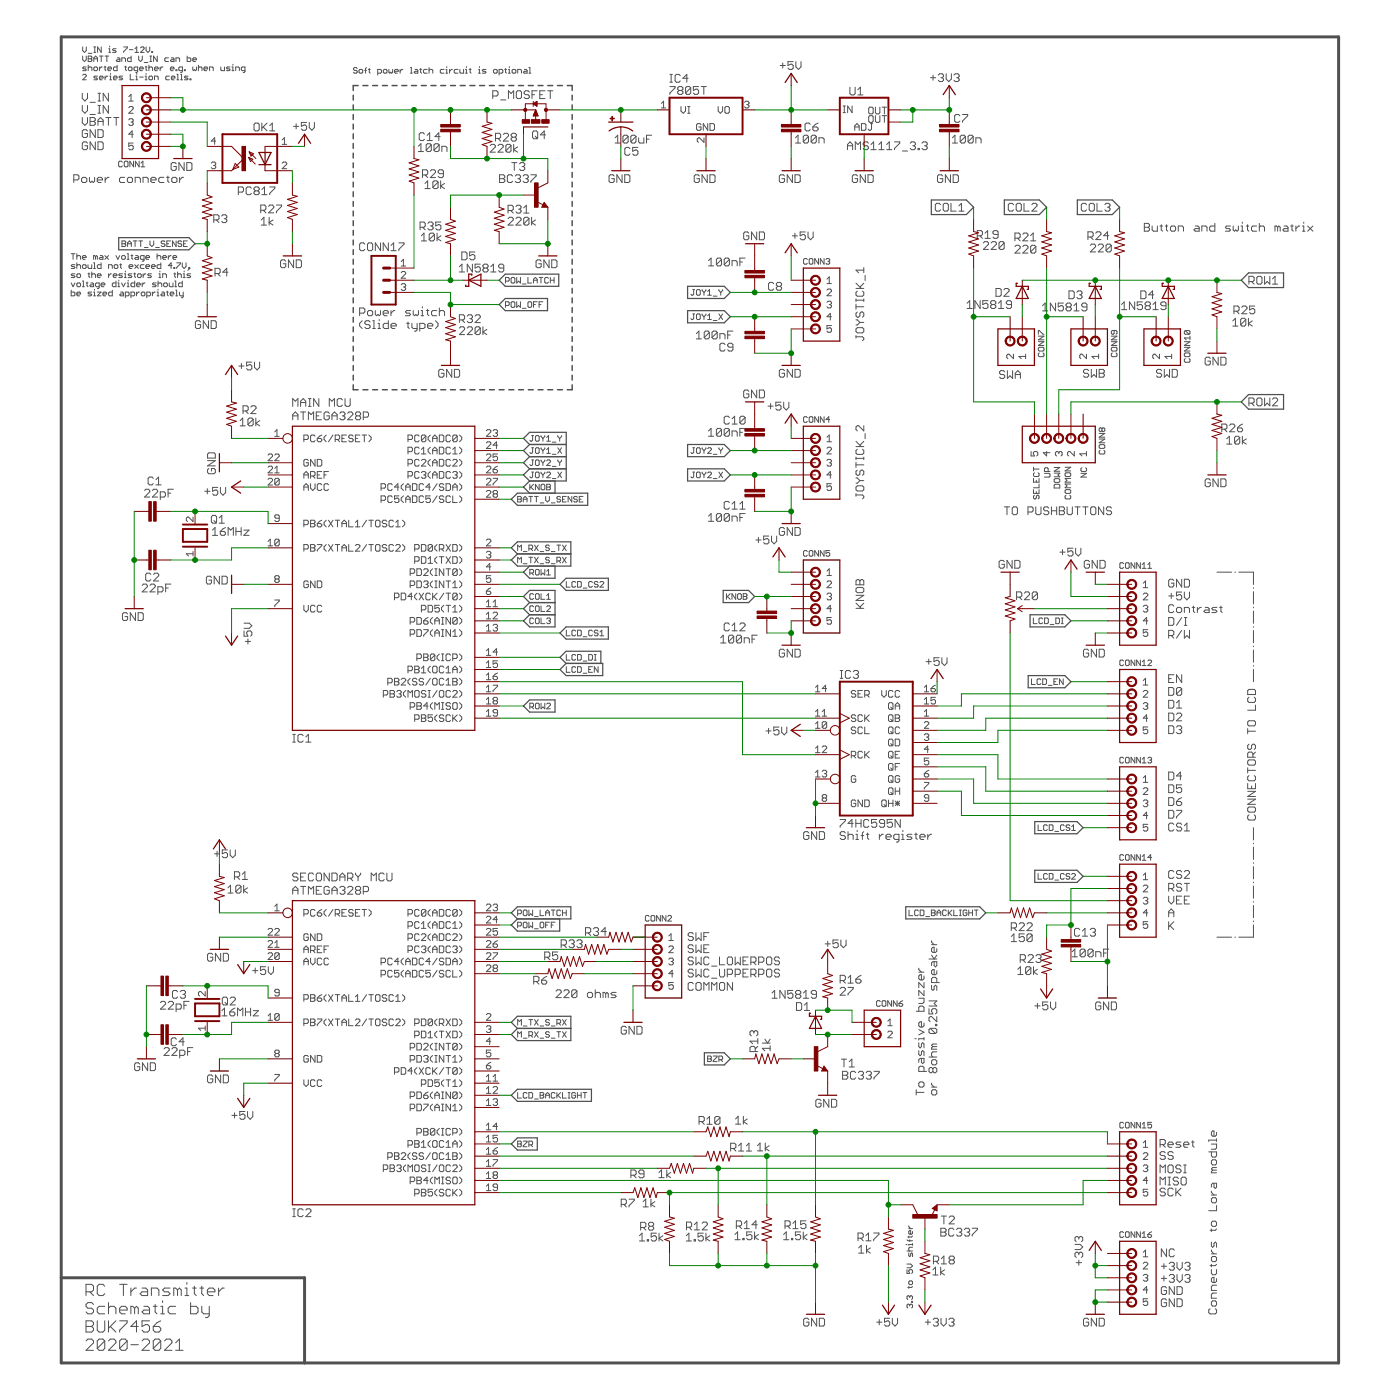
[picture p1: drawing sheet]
<svg xmlns="http://www.w3.org/2000/svg" width="380mm" height="380mm" viewBox="0 0 380 380" stroke-linecap="round" stroke-linejoin="round" font-family="sans-serif">
<g fill="none" stroke="#505050" stroke-width=".27">
<path d="M22.4 12.7v1l.5 .5 .5-.5v-1M22.4 15.2v1l.5 .5 .5-.5v-1M23.4 18.2h-.7l-.3 .2 1 .5-.2 .3h-.8M23.9 15.2h.8l.2 .3-.2 .5 .2 .5-.2 .2h-.8zM23.9 14.5h1M23.9 17.7v1.5M23.9 18.4l.3-.2h.5l.2 .2v.8M23.9 16h.8M25.5 16.7v-1l.5-.5 .5 .5v1M25.5 18.4l.2-.2h.5l.3 .2v.5l-.3 .3h-.5l-.2-.3zM25.5 14.2h.5M25.5 12.7h.5"/>
<path d="M25.5 16h1M25.7 12.7v1.5M27 15.2h1M27 18.2v1M27.5 12.7v1.5l-1-1.5v1.5M27.5 15.2v1.5M27.7 18.2h-.2l-.5 .5M28.3 18.2h.4M28.5 15.2h1M28.5 17.9v1l.2 .3M29 15.2v1.5M29.3 18.7h1l-.3-.5h-.5l-.2 .2v.5l.2 .3h.5"/>
<path d="M29.5 14.2h.5M29.5 13.2h.3v1M29.8 12.5v.2M30 19.9v.3M31.5 13.2h-.7l-.3 .3 1 .5-.2 .2h-.8M31.8 17.7v1.5h-.8l-.2-.3v-.5l.2-.2h.8M31.8 15.7h.5l.2 .3v.7h-.7l-.3-.2 .3-.3h.7M33.1 16.7v-1h.7l.3 .3v.7M33.6 12.7h1v.3l-1 1v.2M33.8 18.2h.5M34.1 17.9v1l.2 .3M34.8 18.4l.3-.2h.5l.2 .2v.5l-.2 .3h-.5l-.3-.3z"/>
<path d="M35.1 13.5h1M35.6 15.2v1.5h-.8l-.2-.2v-.5l.2-.3h.8M36.6 14.2h1M36.6 13.2l.5-.5v1.5M37.1 19.9v.3M37.4 19.2h-.8l-.2-.3v-.5l.2-.2h.8v1.2l-.5 .3M37.6 15.2v1l.5 .5 .5-.5v-1M37.9 18.7h1l-.3-.5h-.5l-.2 .2v.5l.2 .3h.5M38.1 13l.3-.3h.5l.2 .3v.2l-1 1h1M39.1 17h1M39.4 18.2h.5M39.6 12.7v1l.6 .5 .4-.5v-1"/>
<path d="M39.6 17.9v1l.3 .3M39.6 19.9v.3M40.4 18.4l.3-.2h.4l.3 .2v.8M40.4 17.7v1.5M40.7 15.2h.5M40.7 16.7h.5M40.9 15.2v1.5M41.2 14h.2v.2h-.2zM41.9 18.7h1l-.2-.5h-.5l-.3 .2v.5l.3 .3h.5M42.7 15.2v1.5l-1-1.5v1.5M43.5 18.2v1M44.2 18.2h-.3l-.4 .5"/>
<path d="M45.7 15.7h-.7l-.3 .3v.5l.3 .2h.7M46.2 18.7h1l-.2-.5h-.5l-.3 .2v.5l.3 .3h.5M46.5 15.7h.5l.2 .3v.7h-.7l-.3-.2 .3-.3h.7M47.8 18.9h.2v.3h-.2zM47.8 16.7v-1h.7l.2 .3v.7M49.5 19.2h-.7l-.3-.3v-.5l.3-.2h.7v1.2l-.5 .3M50 18.9h.3v.3h-.3zM50.8 15.2v1.5h.7l.3-.2v-.5l-.3-.3h-.7M52.3 16.2h1l-.2-.5h-.5l-.3 .3v.5l.3 .2h.5M52.3 18.2v.7l.3 .3 .2-.3 .3 .3 .2-.3v-.7M53.8 18.4l.3-.2h.5l.2 .2v.8M53.8 17.7v1.5"/>
<path d="M55.4 18.7h.9l-.2-.5h-.5l-.2 .2v.5l.2 .3h.5M56.9 19.2v-1h.7l.3 .2v.8M59.9 18.2v.7l.3 .3h.7v-1M62.4 18.2h-.7l-.3 .2 .3 .3h.5l.2 .2-.2 .3h-.8M62.9 19.2h.6M62.9 18.2h.3v1M63.2 17.4v.3M64 19.2v-1h.7l.3 .2v.8M66.5 19.2h-.8l-.2-.3v-.5l.2-.2h.8v1.2l-.5 .3M96.9 18.6l-.2-.3h-.5l-.3 .3 .3 .5h.5l.2 .2-.2 .6h-.5l-.3-.3M97.7 18.8h.5l.2 .3v.5l-.2 .3h-.5l-.3-.3v-.5zM99 19.1h.5"/>
<path d="M99.5 18.3l-.3 .3v1.3M100 18.8h.5M100.2 18.6v1l.3 .3M102.5 19.9h.8l.2-.3v-.5l-.2-.3h-.8v1.6M104 19.1l.3-.3h.5l.2 .3v.5l-.2 .3h-.5l-.3-.3zM105.5 18.8v.8l.3 .3 .2-.3 .3 .3 .3-.3v-.8M107.1 19.3h1l-.3-.5h-.5l-.2 .3v.5l.2 .3h.5M108.6 18.8v1.1M109.3 18.8h-.2l-.5 .5M111.4 18.3h.2v1.6M111.4 19.9h.5M112.6 18.8h.5l.3 .3v.8h-.8l-.2-.3 .2-.3h.8"/>
<path d="M113.9 18.8h.5M114.2 18.6v1l.2 .3M115.9 18.8h-.7l-.3 .3v.5l.3 .3h.7M116.4 19.1l.3-.3h.5l.3 .3v.8M116.4 18.3v1.6M120.5 18.8h-.8l-.2 .3v.5l.2 .3h.8M121 19.9h.5M121 18.8h.2v1.1M121.2 18.1v.2M122 18.8v1.1M122.8 18.8h-.3l-.5 .5M124.3 18.8h-.8l-.2 .3v.5l.2 .3h.8"/>
<path d="M124.8 18.8v.8l.3 .3h.7v-1.1M126.3 19.9h.5M126.3 18.8h.3v1.1M126.6 18.1v.2M127.3 18.8h.5M127.6 18.6v1l.2 .3M129.9 19.9h.5M129.9 18.8h.2v1.1M130.1 18.1v.2M131.9 18.8h-.8l-.2 .3 1 .5-.3 .3h-.7M133.9 19.1l.3-.3h.5l.2 .3v.5l-.2 .3h-.5l-.3-.3zM135.4 19.9h.8l.3-.3v-.5l-.3-.3h-.8v1.6"/>
<path d="M137 18.8h.5M137.2 18.6v1l.3 .3M138 19.9h.5M138 18.8h.2v1.1M138.2 18.1v.2M139 19.1l.2-.3h.5l.3 .3v.5l-.3 .3h-.5l-.2-.3zM140.5 19.9v-1.1h.8l.2 .3v.8M142.3 18.8h.5l.2 .3v.8h-.7l-.3-.3 .3-.3h.7M143.6 18.3h.2v1.6M143.6 19.9h.5M211.7 17.8h1.4M212.4 17.1v1.4"/>
<path d="M215.3 16.7h-1.5v1.1l.8-.4h.3l.4 .4v.7l-.4 .3h-.7l-.4-.3M216 16.7v1.4l.7 .7 .7-.7v-1.4M22.3 25.3v1.4l.7 .7 .7-.7v-1.4M22.3 28.6v1.4l.7 .7 .7-.7v-1.4M22.3 31.9v1.4l.7 .7 .7-.7v-1.4M22.4 20.4l.3-.2h.5l.2 .2v.3l-1 1h1M23.7 38.9l-.3-.4h-.7l-.4 .4v1.4l.4 .3h.7l.3-.3v-.7h-.7M23.7 35.6l-.3-.4h-.7l-.4 .4v1.4l.4 .3h.7l.3-.3v-.7h-.7M24.4 31.9h1.1l.4 .4v.3l-.4 .4 .4 .3v.4l-.4 .3h-1.1zM24.4 33h1.1M24.4 27.8h1.5M24.4 31.1h1.5"/>
<path d="M25.9 35.2v2.1l-1.5-2.1v2.1M25.9 38.5v2.1l-1.5-2.1v2.1M26.5 20.7h-.8l-.2 .2 1 .5-.3 .3h-.7M26.6 38.5h1l.4 .4v1.4l-.4 .3h-1zM26.6 34v-1.4l.7-.7 .7 .7v1.4M26.6 35.2h1l.4 .4v1.4l-.4 .3h-1zM26.6 33h1.4M26.6 27.4h.7M26.6 25.3h.7M26.6 30.7h.7M26.6 28.6h.7M26.9 25.3v2.1"/>
<path d="M26.9 28.6v2.1M27 21.2h1l-.3-.5h-.5l-.2 .2v.5l.2 .3h.5M28.5 20.7v1M28.7 31.9h1.4M29.3 20.7h-.3l-.5 .5M29.4 25.3v2.1l-1.4-2.1v2.1M29.4 28.6v2.1l-1.4-2.1v2.1M29.4 31.9v2.1M29.8 21.7h.5M29.8 20.7h.2v1M30.8 21.2h1l-.3-.5h-.5l-.2 .2v.5l.2 .3h.5M30.8 31.9h1.5"/>
<path d="M31.5 31.9v2.1M33.3 20.7h-.7l-.3 .2 1 .5-.3 .3h-.7M34.9 26.2l.7-.6v1.8M34.9 27.4h1.3M34.9 29.2l.3-.3h.7l.3 .3v.3l-1.3 1.2h1.3M34.9 32.5l.3-.3h.7l.3 .3-.3 .6M35.3 20.2v1.5h1M35.6 33.1h.3M35.9 33.1l.3 .3-.3 .6h-.7l-.3-.3M36.2 38.8h-1.3v.9l.7-.3 .6 .3v.6l-.3 .3h-.7l-.3-.3M36.2 36.4h-1.3l1-.9v1.8M36.9 20.7h.2v1"/>
<path d="M36.9 21.7h.5M37.9 20.9h1M39.4 20.7h.2v1M39.4 21.7h.5M40.7 20.7h.4l.3 .2v.5l-.3 .3h-.4l-.3-.3v-.5zM41.9 21.7v-1h.8l.2 .2v.8M46 20.7h-.8l-.2 .2v.5l.2 .3h.8M46.5 21.2h1l-.3-.5h-.5l-.2 .2v.5l.2 .3h.5M48 21.7h.5M48 20.2h.3v1.5M49 21.7h.5M49 20.2h.3v1.5"/>
<path d="M51 20.7h-.7l-.3 .2 1 .5-.2 .3h-.8M51.6 21.4h.2v.3h-.2zM58.5 38.3h-1.2l1-.9v1.8M68.9 33.7l.4-.3h.7l.3 .3v1.5l-.3 .3h-.7l-.4-.3zM71.1 33.4v2.1M71.4 34.5l1.1 1M72.5 33.4l-1.4 1.4M73.2 35.5h1.4M73.2 34.1l.7-.7v2.1M76.6 39.2h1.2M76.6 38l.6-.6v1.8M79.7 34.3h1.4"/>
<path d="M80.4 33.6v1.4M83.2 33.2h-1.4v1.1l.7-.4h.3l.4 .4v.7l-.4 .3h-.7l-.3-.3M83.9 33.2v1.4l.7 .7 .7-.7v-1.4M113.5 39.7l.7-.7v2.1M115.2 36.4l-.4-.4h-.7l-.3 .4v1.4l.3 .3h.7l.4-.3M115.9 38.1h1.4M115.9 36.7l.7-.7v2.1M117.1 39.3v1.5l-.4 .3h-.7l-.3-.3M117.1 39.3l-.4-.3h-.7l-.3 .3v1.5M117.1 39.3l-1.4 1.5M119.2 39.3v1.5l-.4 .3h-.7l-.3-.3M119.2 39.3l-.4-.3h-.7l-.3 .3v1.5"/>
<path d="M119.2 39.3l-1.4 1.5M119.4 37.1h-1.4l1.1-1.1v2.1M133 39.5l.4-.3h.7l.3 .3v.4l-1.4 1.4h1.4M133.7 26.1h1.1l.3-.4v-.7l-.3-.4h-1.1v2.2M134.5 37.6h1l.4-.4v-.7l-.4-.3h-1v2.1M135.1 39.5l.4-.3h.7l.4 .3v.4l-1.5 1.4h1.5M135.2 37.6l.7 .7M135.9 27.1h1.4M136.6 36.5l.3-.3h.7l.4 .3v.4l-1.4 1.4h1.4M138 26.8v-2.2l.7 .8 .7-.8v2.2M138.7 39.5v1.4l-.4 .4h-.7l-.3-.4M138.7 39.5l-.4-.3h-.7l-.3 .3v1.4"/>
<path d="M138.7 39.5l-1.4 1.4M139.1 37.2l-.4-.3v-.4l.4-.3h.7l.3 .3v.4l-.3 .3M139.1 37.2l-.4 .4v.3l.4 .4h.7l.3-.4v-.3l-.3-.4M139.1 37.2h.7M139.4 39.2v2.1M140.5 24.6h.7l.3 .4v1.4l-.3 .4h-.7l-.4-.4v-1.4zM140.5 39.9l-1.1 .7 1.1 .7M143.7 25l-.4-.4h-.7l-.4 .4v.4l.4 .3h.7l.4 .4v.3l-.4 .4h-.7l-.4-.4M144.4 25.7h.7M144.9 35.5h.7l.3 .4v1.4l-.3 .4h-.7l-.4-.4v-1.4zM145.2 37l.7 .7M145.8 24.6h-1.4v2.2"/>
<path d="M146.5 25.7h.7M147.9 24.6h-1.4v2.2h1.4M148.1 36.6h-1.5l1.1-1.1v2.2M148.6 24.6h1.4M149.3 24.6v2.2M166.9 38.8h1.4M166.9 37.4l.7-.7v2.1M170.5 37v1.5l-.4 .3h-.7l-.3-.3M170.5 37l-.4-.3h-.7l-.3 .3v1.5M170.5 37l-1.4 1.5M172.6 37v1.5l-.3 .3h-.8l-.3-.3M172.6 37l-.3-.3h-.8l-.3 .3v1.5"/>
<path d="M172.6 37l-1.4 1.5M173.3 37.4v1.1l.4 .3h1v-1.4M175.5 37.8h.6M176.8 36.7h-1.3v2.1M179.5 28.1l.6-.6v1.8M179.5 29.3h1.2M181.8 23.5h1.4v.3l-1.4 1.5v.3M181.8 22.3h.7M181.8 20.2h.7M182.1 20.2v2.1M184.3 24.6l-.4-.4v-.4l.4-.3h.7l.3 .3v.4l-.3 .4M184.3 24.6l-.4 .3v.4l.4 .3h.7l.3-.3v-.4l-.3-.3"/>
<path d="M184.3 24.6h.7M184.6 20.5l-.3-.3h-.7l-.4 .3v1.4l.4 .4h.7l.3-.4M184.8 28.9v1.2l.6 .6 .6-.6v-1.2M186.6 30.7h.6M186.6 28.9h.6M186.8 21.3h-1.5l1.1-1.1v2.1M186.9 28.9v1.8M187.5 23.8l-.4-.3h-.7l-.3 .3v1.5M187.5 23.8v1.5l-.4 .3h-.7l-.3-.3M187.5 23.8l-1.4 1.5M189.6 23.5h-1.4v1.1l.7-.4h.3l.4 .4v.7l-.4 .3h-.7l-.3-.3M190.2 33.8l-.3-.3h-.6l-.3 .3v1.3l.3 .3h.6l.3-.3v-.6h-.5"/>
<path d="M190.3 23.5h1.4M191 23.5v2.1M191.1 37.4v1.2l-1.3-1.2h-.3l-.3 .3v.6l.3 .3M192.1 33.5v1.9l-1.2-1.9v1.9M192.7 33.5h.9l.3 .3v1.3l-.3 .3h-.9zM194.9 28.9v1.2l.6 .6 .6-.6v-1.2M197 28.9h.6l.3 .3v1.2l-.3 .3h-.6l-.3-.3v-1.2zM202.1 27.8l.3-.3h.5l.4 .3v.3l-.4 .3M202.6 28.4h.3M202.9 28.4l.4 .3v.3l-.4 .3h-.5l-.3-.3M215.9 37.4l.7-.7v2.1M215.9 38.8h1.4"/>
<path d="M219.4 37v1.5l-.3 .3h-.7l-.4-.3M219.4 37l-.3-.3h-.7l-.4 .3v1.5M219.4 37l-1.4 1.5M219.9 33.7l-.4-.3h-.7l-.3 .3v1.5l.3 .3h.7l.4-.3M220.6 34.5h1.1l.3 .3v.4l-.3 .3h-.7l-.4-.3zM221.5 37v1.5l-.3 .3h-.7l-.4-.3M221.5 37l-.3-.3h-.7l-.4 .3v1.5M221.5 37l-1.4 1.5M222 33.4l-.7 .3-.7 .8M222.2 38.8v-1.4h1.1l.4 .4v1M228.8 30.6h.6M228.8 28.8h.6"/>
<path d="M229.1 28.8v1.8M230 39.6h1.4M230.7 23.7v1.7l.3 .4h.7l.4-.4v-1.7M231.2 28.8v1.8l-1.2-1.8v1.8M232 34.5h1.2M232 35.4v-1.3l.6-.6 .6 .6v1.3M232.8 24.4l.7-.7v2.1M232.8 25.8h1.4M233.8 33.5h.9l.3 .3v1.3l-.3 .3h-.9zM235.7 38.9l-.4-.4h-.7l-.3 .4v.3l.3 .4h.7l.4 .3v.4l-.4 .3h-.7l-.3-.3M235.8 29.4l.3-.3h.6l.3 .3v1.2l-.3 .3h-.6l-.3-.3zM236.1 31.4h.6l.3 .3v1.2l-.3 .3h-.6l-.3-.3v-1.2z"/>
<path d="M236.2 33.5h.6M236.4 39.2l.7-.7v2.1M236.5 33.5v1.6l-.3 .3h-.3l-.3-.3M237.6 31.4v1.5l.3 .3h.6l.3-.3v-1.5M237.6 29.1v1.5l.3 .3h.6l.3-.3v-1.5M238.5 39.2l.7-.7v2.1M239.4 31.4h1.2M239.4 29.1h1.2M240 29.1v1.8M240 31.4v1.8M240.6 39.2l.7-.7v2.1M242.8 38.5h1.4v.4l-1.4 1.4v.3"/>
<path d="M247 38.9l.4-.4h.7l.3 .4v.3l-.3 .4M247.7 39.6h.4M248.1 39.6l.3 .3v.4l-.3 .3h-.7l-.4-.3M250.2 38.9l.4-.4h.7l.3 .4v.3l-.3 .4M250.9 39.6h.4M251.3 39.6l.3 .3v.4l-.3 .3h-.7l-.4-.3M252.5 21.1h1.4M253.2 20.4v1.4M254.6 20.4l.4-.4h.7l.4 .4v.3l-.4 .4M255.4 21.1h.3M255.7 21.1l.4 .3v.4l-.4 .3h-.7l-.4-.3M256.8 20v1.4l.7 .7 .7-.7v-1.4"/>
<path d="M258.5 37.4l.7-.7v2.1M258.5 38.8h1.4M258.9 20.4l.3-.4h.7l.4 .4v.3l-.4 .4M259.6 21.1h.3M259.9 21.1l.4 .3v.4l-.4 .3h-.7l-.3-.3M260.5 31.4l-.4-.3h-.7l-.3 .3v1.5l.3 .3h.7l.4-.3M261.2 31.1h1.4v.3l-1.4 1.5v.3M262 37v1.5l-.4 .3h-.7l-.3-.3M262 37l-.4-.3h-.7l-.3 .3v1.5M262 37l-1.4 1.5M264.1 37v1.5l-.3 .3h-.7l-.4-.3M264.1 37l-.3-.3h-.7l-.4 .3v1.5"/>
<path d="M264.1 37l-1.4 1.5M264.8 38.8v-1.4h1.1l.4 .4v1M20 48.8h1.1l.3-.3v-.7l-.3-.4h-1.1v2.1M22.1 48.5l.4-.4h.7l.4 .4v.7l-.4 .3h-.7l-.4-.3zM24.3 48.1v1.1l.3 .3 .4-.3 .3 .3 .4-.3v-1.1M26.4 48.8h1.4v-.3l-.3-.4h-.7l-.4 .4v.7l.4 .3h.7M28.5 48.1v1.4M29.6 48.1h-.4l-.7 .7M33.2 44l-.2-.2h-.6l-.2 .2v1l.2 .3h.6l.2-.3M33.8 48.1h-1l-.4 .4v.7l.4 .3h1M34 43.8h.5l.2 .2v1l-.2 .3h-.5l-.3-.3v-1zM34.9 48.1h.7l.4 .4v.7l-.4 .3h-.7l-.3-.3v-.7z"/>
<path d="M36.2 43.8v1.5l-1-1.5v1.5M36.7 49.5v-1.4h1l.4 .4v1M37.8 43.8v1.5l-1.1-1.5v1.5M38.3 44.3l.5-.5v1.5M38.3 45.3h1M38.8 49.5v-1.4h1.1l.3 .4v1M40.9 48.8h1.5v-.3l-.4-.4h-.7l-.4 .4v.7l.4 .3h.7M44.5 48.1h-1.1l-.3 .4v.7l.3 .3h1.1M45.2 48.1h.7M45.6 47.8v1.4l.3 .3M46.6 48.5l.4-.4h.7l.3 .4v.7l-.3 .3h-.7l-.4-.3zM47.8 44.5l-.3-.4h-.7l-.4 .4v1.4l.4 .3h.7l.3-.3v-.7h-.7"/>
<path d="M48.7 48.1v1.4M49.8 48.1h-.4l-.7 .7M50 44.1v2.1l-1.4-2.1v2.1M50.7 44.1h1.1l.3 .4v1.4l-.3 .3h-1.1zM57.3 44.3l.3-.3h.7l.2 .3-.2 .6M57.9 44.9h.4M58 59.7h1.1l.3-.3v-.8l-.3-.3h-1.1v2.1M58.3 44.9l.2 .3-.2 .6h-.7l-.3-.3M58.7 59.7l.7 .7M60.2 58.6l.3-.3h.7l.4 .3v.4l-.4 .4M60.9 59.4h.3M61.2 59.4l.4 .3v.3l-.4 .4h-.7l-.3-.4"/>
<path d="M64.7 52.1h1l.4-.3v-.7l-.4-.4h-1v2.1M68.2 51.1l-.3-.4h-.7l-.4 .4v1.4l.4 .3h.7l.3-.3M69.3 51.8l-.4 .3v.4l.4 .3h.7l.3-.3v-.4l-.3-.3M69.3 51.8l-.4-.4v-.3l.4-.4h.7l.3 .4v.3l-.3 .4M69.3 51.8h.7M70.8 57.1h1l.4-.4v-.7l-.4-.4h-1v2.2M70.9 59.7l.7-.7v2.1M71.1 52.8h1.4M71.1 51.4l.7-.7v2.1M71.5 57.1l.7 .7M72.9 56l.3-.4h.7l.4 .4v.3l-1.4 1.5h1.4M73 59v2.1"/>
<path d="M73.2 50.7h1.4v.4l-1.4 1.4v.3M74.1 59.7l-1.1 .7 1.1 .7M75 55.6h1.4v.4l-1.4 1.4v.4M76.6 44.3l.3-.3h.6l.3 .3v.3l-1.2 1.2h1.2M113.5 41.1h1.4M114.7 47.5h1l.4-.4v-.7l-.4-.3h-1v2.1M115.3 49.8l.8-.7v2.1M115.3 51.2h1.5M115.4 47.5l.7 .7M116.8 46.4l.3-.3h.8l.3 .3v.4l-1.4 1.4h1.4M118.9 49.4l-.4-.3h-.7l-.3 .3v1.4M118.9 49.4v1.4l-.4 .4h-.7l-.3-.4"/>
<path d="M118.9 49.4l-1.4 1.4M119.6 49.1v2.1M119.9 41.1v-1.4h1.1l.3 .4v1M120.3 47.1h-1l-.4-.3v-.4l.4-.3h.7l.3 .3v1.4l-.3 .4h-.7l-.4-.4M120.6 49.8l-1 .7 1 .7M135.6 47.4h1l.4 .4v.3l-.4 .4 .4 .3v.4l-.4 .3h-1zM135.6 48.5h1M137.9 59.3l.3-.3h.7l.4 .3v.4l-1.4 1.4h1.4M137.9 57.1h1l.4-.3v-.7l-.4-.4h-1v2.1M138.6 57.1l.7 .7M138.9 44.1h1.4M139.1 47.8l-.4-.4h-.7l-.3 .4v1.4l.3 .3h.7l.4-.3"/>
<path d="M139.6 44.1v2.1M139.8 47.8l.4-.4h.7l.3 .4v.3l-.3 .4M140 59.3l.4-.3h.7l.3 .3v.4l-1.4 1.4h1.4M140 56.1l.4-.4h.7l.3 .4v.3l-.3 .4M140.5 48.5h.4M140.7 56.8h.4M140.9 48.5l.3 .3v.4l-.3 .3h-.7l-.4-.3M141 44.5l.4-.4h.6l.4 .4v.3l-.4 .4M141.1 56.8l.3 .3v.4l-.3 .3h-.7l-.4-.3M141.7 45.2h.3M142 47.8l.3-.4h.7l.4 .4v.3l-.4 .4M142 45.2l.4 .3v.4l-.4 .3h-.6l-.4-.3"/>
<path d="M142.1 57.8h1.5M142.1 56.4l.7-.7v2.1M142.7 48.5h.3M143 48.5l.4 .3v.4l-.4 .3h-.7l-.3-.3M143.6 59.3l-1.5 1.4M143.6 59.3l-.4-.3h-.7l-.4 .3v1.4M143.6 59.3v1.4l-.4 .4h-.7l-.4-.4M144.1 47.4h1.4v.4l-1.4 1.4v.3M144.3 59v2.1M145.3 59.7l-1 .7 1 .7M166.7 47.8l-.4-.4h-.7l-.3 .4v1.4l.3 .3h.7l.4-.3v-.7h-.7M168.8 47.4v2.1l-1.4-2.1v2.1"/>
<path d="M169.5 47.4h1.1l.3 .4v1.4l-.3 .3h-1.1zM171 40.3l-.4-.3h-.7l-.3 .3v1.5l.3 .3h.7l.4-.3M173.1 40h-1.4v1.1l.7-.4h.4l.3 .4v.7l-.3 .3h-.7l-.4-.3M189.8 47.8l-.4-.4h-.7l-.3 .4v1.4l.3 .3h.7l.4-.3v-.7h-.7M191.9 47.4v2.1l-1.4-2.1v2.1M192.7 47.4h1l.4 .4v1.4l-.4 .3h-1zM212.9 47.8l-.3-.4h-.7l-.4 .4v1.4l.4 .3h.7l.3-.3v-.7h-.7M215.1 47.4v2.1l-1.5-2.1v2.1M215.8 47.4h1l.4 .4v1.4l-.4 .3h-1zM230 40.6v-1.4l.7-.7 .7 .7v1.4M232.1 40.6v-2.1l.7 .7 .7-.7v2.1M232.7 47.8l-.3-.4h-.7l-.4 .4v1.4l.4 .3h.7l.3-.3v-.7h-.7"/>
<path d="M234.8 47.4v2.1l-1.4-2.1v2.1M235.6 47.4h1l.4 .4v1.4l-.4 .3h-1zM236.4 40.6h1.4M238.5 40.6h1.4M240.6 40.6h1.4M244.9 41h1.4M249.2 40.3h.3v.3h-.3zM255.2 55.5l-.3-.3h-.7l-.4 .3v1.4l.4 .4h.7l.3-.4M255.8 47.8l-.3-.4h-.7l-.4 .4v1.4l.4 .3h.7l.3-.3v-.7h-.7M256.3 55.2h.7l.4 .3v1.4l-.4 .4h-.7l-.3-.4v-1.4zM258 47.4v2.1l-1.4-2.1v2.1M258.1 55.2v2.1h1.4"/>
<path d="M258.7 47.4h1l.4 .4v1.4l-.4 .3h-1zM260.2 57.3h1.4M260.2 55.9l.7-.7v2.1M275.1 55.5l-.4-.3h-.7l-.4 .3v1.4l.4 .4h.7l.4-.4M276.1 55.2h.7l.4 .3v1.4l-.4 .4h-.7l-.3-.4v-1.4zM277.9 55.2v2.1h1.4M280 55.5l.4-.3h.7l.3 .3v.4l-1.4 1.4h1.4M294.9 55.5l-.4-.3h-.7l-.3 .3v1.4l.3 .4h.7l.4-.4M295.9 55.2h.7l.4 .3v1.4l-.4 .4h-.7l-.3-.4v-1.4zM297.7 55.2v2.1h1.4M299.8 55.5l.4-.3h.7l.3 .3v.4l-.3 .3M300.5 56.2h.4"/>
<path d="M300.9 56.2l.3 .4v.3l-.3 .4h-.7l-.4-.4M19.3 68.9h1M19.3 76.8l.5 1 .5-1M19.3 78.8v1.5h.8l.2-.3v-.5l-.2-.2h-.8M19.8 68.9v1.5M20.3 71.8h-.7l-.3 .3 1 .5-.2 .3h-.8M20.3 74.3h-.7l-.3 .3 1 .5-.2 .2h-.8M20.8 68.9v1.5M20.8 71.3v1.6M20.8 77l.3-.2h.5l.3 .2v.6l-.3 .2h-.5l-.3-.2zM20.8 79.8h1.1l-.3-.5h-.5l-.3 .2v.5l.3 .3h.5M20.8 69.6l.3-.2h.5l.3 .2v.8"/>
<path d="M20.8 72.1l.3-.3h.5l.3 .3v.8M21.1 74.3h.5l.3 .3v.5l-.3 .2h-.5l-.3-.2v-.5zM22.4 69.9h1l-.3-.5h-.5l-.2 .2v.5l.2 .3h.5M22.4 77.8h.5M22.4 76.3h.2v1.5M22.6 71.8h.5l.3 .3v.5l-.3 .3h-.5l-.2-.3v-.5zM23.4 76.8h.5M23.6 76.5v1.1l.3 .2M23.9 71.8v.8l.2 .3h.8v-1.1M23.9 74.3h.5M24.1 74.1v1l.3 .2M24.6 76.8h.5l.3 .2v.8h-.8l-.2-.2 .2-.3h.8"/>
<path d="M24.9 74.6l.2-.3h.6l.2 .3v.7M24.9 73.8v1.5M24.9 79.3h-.8l-.2 .2 1 .5-.3 .3h-.7M25.4 71.3h.3v1.6M25.4 79.3h.3v1M25.4 72.9h.5M25.7 78.5v.3M25.9 69.6l.3-.2 .2 .2v.8M25.9 69.6l-.5-.2v1M25.9 69.6v.8M26.4 74.8h1l-.2-.5h-.5l-.3 .3v.5l.3 .2h.5M26.4 79.3h1l-1 1h1"/>
<path d="M26.9 77.8h-.7l-.3-.2v-.6l.3-.2h.7v1.3l-.5 .2M27.2 69.4h.5l.2 .2v.8h-.7l-.3-.3 .3-.2h.7M27.4 71.3v1.6h-.7l-.3-.3v-.5l.3-.3h.7M27.4 77.3h1l-.2-.5h-.5l-.3 .2v.6l.3 .2h.5M27.9 79.8h1.1l-.3-.5h-.5l-.3 .2v.5l.3 .3h.5M28.4 69.4l1.1 1M29.5 72.9v-1.1h.7l.3 .3v.8M29.5 74.3v1M29.5 69.4l-1.1 1M30.2 74.3h-.2l-.5 .5M30.5 78.8v1.5h-.8l-.2-.3v-.5l.2-.2h.8M30.7 74.8h1l-.2-.5h-.5l-.3 .3v.5l.3 .2h.5"/>
<path d="M31.2 71.8h.5l.3 .3v.5l-.3 .3h-.5l-.2-.3v-.5zM31.5 69.4l.5 1 .5-1M31.5 76.3v1.5h-.8l-.2-.2v-.6l.2-.2h.8M32 77.8h.5M32 76.8h.2v1M32.2 76v.3M32.5 71.8h.5M32.7 71.6v1l.3 .3M32.7 79.3h.6l.2 .2v.8h-.8l-.2-.3 .2-.2h.8M33 69.6l.3-.2h.5l.2 .2v.5l-.2 .3h-.5l-.3-.3zM33 76.8l.5 1 .5-1M33.1 65.4h.8l.2 .2-.2 .5 .2 .6-.2 .2h-.8z"/>
<path d="M33.1 66.1h.8M33.3 74.3h-.8l-.3 .3 1.1 .5-.3 .2h-.8M33.8 74.3h.2v1M33.8 75.3h.5M34 73.6v.2M34.5 68.9h.3v1.5M34.5 70.4h.5M34.5 76.8h.3v1M34.5 77.8h.5M34.6 66.9v-1l.5-.5 .5 .5v1M34.6 66.1h1M34.8 76v.3"/>
<path d="M35 72.3h1l-.2-.5h-.5l-.3 .3v.5l.3 .3h.5M35.5 69.4h.5M35.8 69.1v1l.2 .3M35.8 74.3h-.8l-.2 .3 1 .5-.3 .2h-.7M36.2 65.4h1M36.3 74.3h.5M36.6 71.8l1 1.1M36.6 74.1v1l.2 .2M36.6 76.3v1.5h-.8l-.3-.2v-.6l.3-.2h.8M36.7 65.4v1.5M36.8 69.4h.5l.3 .2v.8h-.8l-.2-.3 .2-.2h.8M37.1 77.3h1l-.3-.5h-.5l-.2 .2v.6l.2 .2h.5"/>
<path d="M37.1 79.3v1M37.3 74.6l.3-.3h.5l.2 .3v.5l-.2 .2h-.5l-.3-.2zM37.6 71.8l-1 1.1M37.7 65.4h1M37.8 79.3h-.2l-.5 .5M38.2 65.4v1.5M38.6 79.3h.5l.2 .2v.5l-.2 .3h-.5l-.3-.3v-.5zM38.6 76.8v1M38.8 74.3v1M39.1 70.4h-.8l-.2-.3v-.5l.2-.2h.8v1.2l-.5 .3M39.1 71.8h-.8l-.2 .3v.5l.2 .3h.8M39.2 67.2h1"/>
<path d="M39.3 76.8l-.7 .5M39.6 69.9h1l-.3-.5h-.5l-.2 .2v.5l.2 .3h.5M39.6 72.3h1l-.3-.5h-.5l-.2 .3v.5l.2 .3h.5M39.6 74.3h-.3l-.5 .5M40.7 65.4v1l.5 .5 .5-.5v-1M41.1 72.3h1l-.2-.5h-.5l-.3 .3v.5l.3 .3h.5M41.1 74.3h-.8l-.2 .3 1 .5-.2 .2h-.8M41.4 79.3v1M42.1 79.3h-.2l-.5 .5M42.2 67.2h1M42.4 76.8h-.8l-.2 .2 1 .6-.3 .2h-.7M42.6 69.6l.3-.2h.5l.2 .2v.8"/>
<path d="M42.6 68.9v1.5M42.6 79.3h.3v1M42.9 77l.2-.2h.5l.3 .2v.8M42.9 76.3v1.5M42.9 78.5v.3M43.1 75.3h.5M43.1 74.3h.3v1M43.4 73.6v.2M43.6 71.3v1.6h-.7l-.3-.3v-.5l.3-.3h.7M43.9 79.3h.5l.3 .2v.8h-.8l-.3-.3 .3-.2h.8M44.2 69.9h1l-.3-.5h-.5l-.2 .2v.5l.2 .3h.5M44.2 75.3v-1h.7l.3 .3v.7"/>
<path d="M44.4 77l.3-.2h.5l.2 .2v.6l-.2 .2h-.5l-.3-.2zM44.8 65.6l-.3-.2h-.5l-.2 .2 .2 .5h.5l.3 .3-.3 .5h-.5l-.2-.2M45.2 79.3h.5M45.3 66.1h.5M45.4 79v1l.3 .3M45.7 69.4v1M45.9 76.8v.8l.3 .2h.7v-1M46.2 79.8h1l-.3-.5h-.5l-.2 .2v.5l.2 .3h.5M46.3 65.4h-1v1.5h1M46.4 69.4h-.2l-.5 .5M46.7 72.1h-1l.7-.8v1.6M46.9 69.9h1l-.2-.5h-.5l-.3 .2v.5l.3 .3h.5"/>
<path d="M47.2 72.6h.2v.3h-.2zM47.2 74.3h.5M47.4 74.1v1l.3 .2M47.4 77.8h.5M47.4 76.3h.3v1.5M47.7 78.8h.2v1.5M47.8 65.4v1.5l-1-1.5v1.5M47.9 71.3h1.1v.3l-1.1 1v.3M48.2 74.6l.3-.3h.5l.2 .3v.7M48.2 73.8v1.5M48.7 79.3v.7l.3 .3h.7M49.3 65.6l-.2-.2h-.5l-.3 .2 .3 .5h.5l.2 .3v.3l-.2 .2h-.5l-.3-.2"/>
<path d="M49.5 71.3v1l.5 .6 .5-.6v-1M49.5 76.3v1.5h-.8l-.2-.2v-.6l.2-.2h.8M49.7 75.3h.5M49.7 74.3h.3v1M49.7 79.3v1.2l-.5 .3M49.8 66.1h.5M50 73.6v.2M50.8 65.4h-1v1.5h1M51.2 72.6h.3v.3h-.3zM51.5 72.9l-.5 .5M51.8 74.3h-.8l-.3 .3 1.1 .5-.3 .2h-.8M58.4 74.2h1l.4-.3v-.7l-.4-.4h-1v2.1"/>
<path d="M59.1 74.2l.7 .7M61.9 73.9h-1.4l1-1.1v2.1M70.9 61.1h1.4M77.6 70.9l-.4-.4h-.7l-.4 .4v1.4l.4 .3h.7l.4-.3v-.7h-.7M79.7 70.5v2.1l-1.4-2.1v2.1M80.4 70.5h1l.4 .4v1.4l-.4 .3h-1zM99 66.3l-.3-.4h-.7l-.4 .4v1.4l.4 .3h.7l.3-.3M100.1 65.9h.7l.3 .4v1.4l-.3 .3h-.7l-.4-.3v-1.4zM103.3 65.9v2.1l-1.4-2.1v2.1M105.4 65.9v2.1l-1.4-2.1v2.1M106.1 68h1.4M106.1 66.6l.7-.7v2.1"/>
<path d="M108.2 65.9h1.4v.4l-1.4 1.4v.3M108.9 72.2h1.2M108.9 71l.6-.6v1.8M108.9 74l.3-.3h.6l.3 .3v.3l-1.2 1.2h1.2M108.9 77.3l.3-.3h.6l.3 .3-.3 .6M109.5 77.9h.3M109.8 77.9l.3 .3-.3 .6h-.6l-.3-.3M114 61.7h1.1l.3-.4v-.7l-.3-.3h-1.1v2.1M114.4 64l.7-.7v2.1M114.4 65.4h1.4M114.7 61.7l.7 .7M116.1 60.6l.4-.3h.7l.3 .3v.4l-.3 .3"/>
<path d="M116.8 61.3h.4M117.2 61.3l.3 .4v.3l-.3 .4h-.7l-.4-.4M117.9 63.6v1.4l-.4 .4h-.7l-.3-.4M117.9 63.6l-.4-.3h-.7l-.3 .3v1.4M117.9 63.6l-1.4 1.4M118.6 63.3v2.1M119.7 60.3h-1.4v1l.7-.3h.3l.4 .3v.7l-.4 .4h-.7l-.3-.4M119.7 64l-1.1 .7 1.1 .7M124.7 72.4l.7-.7v2.1M124.7 73.8h1.4M125.3 68.4h1.1l.3 .3v1.4l-.3 .4h-1.1zM128.2 71.7v2.1l-1.4-2.1v2.1"/>
<path d="M128.9 68.4h-1.4v1l.7-.3h.3l.4 .3v.7l-.4 .4h-.7l-.3-.4M130.3 71.7h-1.4v1l.7-.3h.4l.3 .3v.7l-.3 .4h-.7l-.4-.4M131.4 72.7l-.3-.3v-.3l.3-.4h.7l.4 .4v.3l-.4 .3M131.4 72.7l-.3 .4v.3l.3 .4h.7l.4-.4v-.3l-.4-.4M131.4 72.7h.7M133.2 72.4l.7-.7v2.1M133.2 73.8h1.4M136.7 72.7h-1l-.4-.3v-.3l.4-.4h.7l.3 .4v1.3l-.3 .4h-.7l-.4-.4M137.2 76.3h.7l.3-.2v-.6l-.3-.2h-.7v1.5M139 75.3h.5l.2 .2v1.1l-.2 .2h-.5l-.3-.2v-1.1zM140.2 75.3v1.5l.5-.5 .5 .5v-1.5M141.8 77.1h1"/>
<path d="M143.3 75.3v1.5h1M144.8 76.8v-1l.5-.5 .5 .5v1M144.8 76.1h1M146.3 75.3h1M146.8 75.3v1.5M146.9 70.9l-.4-.4h-.7l-.3 .4v1.4l.3 .3h.7l.4-.3v-.7h-.7M148.8 75.5l-.2-.2h-.5l-.3 .2v1.1l.3 .2h.5l.2-.2M149 70.5v2.1l-1.4-2.1v2.1M149.4 75.3v1.5M149.4 76.1h1M149.7 70.5h1.1l.4 .4v1.4l-.4 .3h-1.1zM150.4 75.3v1.5"/>
<path d="M188 78.6h.5M188.3 78.6v1.3l-.3 .2-.5-.2M189 78.8l.3-.2h.5l.2 .2v1.1l-.2 .2h-.5l-.3-.2zM190.5 78.6v.2l.6 .6M191.1 79.4v.7M191.6 78.6v.2l-.5 .6M192 79.1l.6-.5v1.5M192.3 70.7l.7-.7v2.2M192.3 72.2h1.4M195.1 78.6v.2l.5 .6M195.6 79.4v.7M195.8 70.4l-.3-.4h-.7l-.4 .4v1.4"/>
<path d="M195.8 70.4v1.4l-.3 .4h-.7l-.4-.4M195.8 70.4l-1.4 1.4M196.1 78.6v.2l-.5 .6M198 70.4l-.4-.4h-.7l-.4 .4v1.4M198 70.4v1.4l-.4 .4h-.7l-.4-.4M198 70.4l-1.5 1.4M198.7 72.2v-1.5h1l.4 .4v1.1M200.8 71.1h.7M202.2 70h-1.4v2.2M203.2 63.3l-.3-.4h-.7l-.4 .4v1.4l.4 .4h.7l.3-.4v-.7h-.7M205.4 62.9v2.2l-1.5-2.2v2.2M206.1 62.9h1l.4 .4v1.4l-.4 .4h-1z"/>
<path d="M210 77l-.4-.4h-.7l-.3 .4v1.4l.3 .4h.7l.4-.4M211.1 77.7l-.4 .4v.3l.4 .4h.7l.3-.4v-.3l-.3-.4M211.1 77.7l-.4-.4v-.3l.4-.4h.7l.3 .4v.3l-.3 .4M211.1 77.7h.7M215 64h1.4M215.7 63.3v1.4M218.6 62.9h-1.5v1.1l.8-.4h.3l.4 .4v.7l-.4 .4h-.7l-.4-.4M219.1 70.4l-.3-.2h-.5l-.2 .2v1l.2 .3h.5l.3-.3M219.3 62.9v1.4l.7 .8 .7-.8v-1.4M219.6 70.4l.3-.2h.4l.3 .2v1l-.3 .3h-.4l-.3-.3zM222.1 70.2v1.5l-1-1.5v1.5M223.6 70.2v1.5l-1-1.5v1.5"/>
<path d="M224.2 70.4l.2-.2h.5l.3 .2-.3 .5M224.4 78.7l.3-.3h.6l.3 .3v.4l-1.2 1.2h1.2M224.4 75.8l.6-.7v1.9M224.4 77h1.2M224.7 70.9h.2M224.9 70.9l.3 .3-.3 .5h-.5l-.2-.3M232.3 78.3h2.1M232.3 76.9l1.4 1.4M232.7 79l-.4 .4v.7l.4 .3h1.4l.3-.3v-.7l-.3-.4M234.4 72.6v1.4M234.4 76.9l-1 1M234.4 73.3h-2.1l.7 .7"/>
<path d="M234.8 74.7v1.4M265.2 64h1.1l.3-.4v-.7l-.3-.3h-1.1v2.1M265.9 64l.7 .7M266.9 65.9l.3-.3h.7l.4 .3v.4l-1.4 1.4h1.4M267.3 63.3l.7-.7v2.1M267.3 64.7h1.5M269 65.9l.3-.3h.7l.4 .3v.4l-1.4 1.4h1.4M270.3 78.3h1.1l.3 .4v1.4l-.3 .3h-1.1zM270.9 63.6h-1.1l-.3-.3v-.4l.3-.3h.7l.4 .3v1.4l-.4 .4h-.7l-.3-.4M272.4 78.7l.4-.4h.7l.4 .4v.3l-1.5 1.4h1.5M272.5 65.9v1.5l-.3 .3h-.7l-.4-.3M272.5 65.9l-.3-.3h-.7l-.4 .3v1.5"/>
<path d="M272.5 65.9l-1.4 1.5M275.4 66.9l.4-.3h.7l.4 .3v.4l-1.5 1.4h1.5M275.4 64.6h1.1l.4-.3v-.7l-.4-.4h-1.1v2.2M276.1 64.6l.8 .8M277.6 63.6l.3-.4h.7l.4 .4v.3l-1.4 1.5h1.4M277.6 66.9l.3-.3h.7l.4 .3v.4l-1.4 1.4h1.4M279.7 65.4h1.4M279.7 63.9l.7-.7v2.2M281.1 66.9v1.4l-.3 .4h-.7l-.4-.4M281.1 66.9l-.3-.3h-.7l-.4 .3v1.4M281.1 66.9l-1.4 1.4M290.1 79h1.1l.3 .3v1.4l-.3 .4h-1.1z"/>
<path d="M292.2 79.3l.4-.3h.7l.3 .3v.4l-.3 .3M295.3 64.3h1l.4-.3v-.7l-.4-.4h-1v2.1M295.9 66.6l.4-.3h.7l.3 .3v.4l-1.4 1.4h1.4M296 64.3l.7 .7M297.4 63.3l.3-.4h.7l.4 .4v.3l-1.4 1.4h1.4M298 66.6l.4-.3h.7l.3 .3v.4l-1.4 1.4h1.4M300.9 64h-1.4l1.1-1.1v2.1M301.6 66.6v1.4l-.4 .4h-.7l-.3-.4M301.6 66.6l-.4-.3h-.7l-.3 .3v1.4M301.6 66.6l-1.4 1.4M309.6 79h1.1l.3 .3v1.4l-.3 .4h-1.1zM310.6 60.6h1l.4 .4v.3l-.4 .4 .4 .3v.4l-.4 .3h-1z"/>
<path d="M310.6 61.7h1M312.7 61.3v1.1l.3 .3h1.1v-1.4M314.8 61.3h.7M315.2 61v1.4l.3 .3M316.2 61.3h.7M316.6 61v1.4l.3 .3M317.6 61.7l.4-.4h.7l.3 .4v.7l-.3 .3h-.7l-.4-.3zM319.8 62.7v-1.4h1l.4 .4v1M324.4 61.3h.7l.3 .4v1h-1l-.4-.3 .4-.4h1M326.2 62.7v-1.4h1l.4 .4v1M329.7 60.6v2.1h-1.1l-.3-.3v-.7l.3-.4h1.1M333.9 61.3h-1l-.4 .4 .4 .3h.7l.3 .4-.3 .3h-1.1"/>
<path d="M334.7 61.3v1.1l.3 .3 .4-.3 .3 .3 .4-.3v-1.1M336.8 62.7h.7M336.8 61.3h.3v1.4M337.1 60.3v.3M338.2 61.3h.7M338.6 61v1.4l.3 .3M338.9 76.4h1.1l.4-.3v-.7l-.4-.4h-1.1v2.1M339.6 76.4l.8 .7M341 61.3h-1l-.4 .4v.7l.4 .3h1M341.4 75h.7l.4 .4v1.4l-.4 .3h-.7l-.3-.3v-1.4zM341.8 61.7l.3-.4h.7l.4 .4v1M341.8 60.6v2.1"/>
<path d="M343.2 75v2.1l.7-.7 .7 .7v-2.1M345.3 75.7l.7-.7v2.1M345.3 77.1h1.4M346.7 61.7l-.3-.4h-.4v1.4M346.7 61.7v1M346.7 61.7l.4-.4 .3 .4v1M348.5 61.3h.7l.3 .4v1h-1l-.4-.3 .4-.4h1M350.3 61.3h.7M350.6 61v1.4l.4 .3M351.7 61.3v1.4M352.7 61.3h-.3l-.7 .7M353.5 62.7h.7"/>
<path d="M353.5 61.3h.3v1.4M353.8 60.3v.3M354.9 61.3l1.4 1.4M356.3 61.3l-1.4 1.4M25.4 80.3h.5M34 80.3h.8l.2-.3v-.5l-.2-.2h-.8v1.5M35.5 80.3h.8l.3-.3v-.5l-.3-.2h-.8v1.5M39.8 80.3h.8l.3-.3v-.5l-.3-.2h-.8v1.5M42.6 80.3h.5M47.7 80.3h.5M54.4 87.4l-.3-.4h-.7l-.4 .4v1.4l.4 .4h.7l.3-.4v-.7h-.7M56.6 87v2.2l-1.4-2.2v2.2"/>
<path d="M57.3 87h1.1l.3 .4v1.4l-.3 .4h-1.1zM64.8 99.3h1.4M65.5 98.6v1.4M68.3 98.3h-1.4v1l.7-.3h.4l.3 .3v.7l-.3 .4h-.7l-.4-.4M69.1 98.3v1.4l.7 .7 .7-.7v-1.4M97.6 85h1.1l.3-.4v-.7l-.3-.3h-1.1v2.1M98.3 87l-.7 .8v.7l.7 .7M99.7 84.6l.4-.3h.7l.3 .3v.7l-.3 .4h-.7l-.4-.4zM100.4 87.4l-.3-.4h-.7l-.4 .4v.4l.4 .3h.7l.3 .4v.3l-.3 .4h-.7l-.4-.4M101.2 87h.3v2.2M101.2 89.2h.7M101.9 84.3v1l.3 .4 .4-.4 .3 .4 .4-.4v-1"/>
<path d="M102.6 89.2h.7M102.6 87.8h.3v1.4M102.9 86.7v.3M104 85h1.4v-.4l-.3-.3h-.8l-.3 .3v.7l.3 .4h.8M105.4 87v2.2h-1.1l-.3-.4v-.7l.3-.3h1.1M106.1 84.3v1.4M106.1 88.5h1.4v-.4l-.3-.3h-.7l-.4 .3v.7l.4 .4h.7M107.2 84.3h-.4l-.7 .7M110.4 87.8h.7M110.7 87.4v1.4l.4 .4M111.4 84.3h-1l-.4 .3 .4 .4h.7l.3 .3-.3 .4h-1.1M111.8 87.8v1l.3 .4h1.1"/>
<path d="M112.1 84.3v1l.4 .4 .3-.4 .4 .4 .4-.4v-1M113.2 87.8v1.7l-.4 .4h-.3M113.9 89.2h1.1l.3-.4v-.7l-.3-.3h-1.1v2.1M114.3 85.7h.7M114.3 84.3h.3v1.4M114.6 83.2v.4M115.7 84.3h.7M116 83.9v1.4l.4 .4M116 88.5h1.5v-.4l-.4-.3h-.7l-.4 .3v.7l.4 .4h.7M118.2 87l.7 .8v.7l-.7 .7M118.5 84.3h-1l-.4 .3v.7l.4 .4h1M119.2 84.6l.4-.3h.7l.3 .3v1.1"/>
<path d="M119.2 83.6v2.1M124.7 89l.3-.3h.7l.4 .3v.4l-1.4 1.4h1.4M124.7 86.8h1l.4-.3v-.7l-.4-.4h-1v2.1M125.4 86.8l.7 .7M126.8 89l.3-.3h.8l.3 .3v.4l-1.4 1.4h1.4M126.8 85.8l.3-.4h.8l.3 .4v.3l-.3 .4M127.5 86.5h.4M127.9 86.5l.3 .3v.4l-.3 .3h-.8l-.3-.3M128.9 85.8l.4-.4h.7l.3 .4v.3l-1.4 1.4h1.4M130.3 89v1.5l-.3 .3h-.7l-.4-.3M130.3 89l-.3-.3h-.7l-.4 .3v1.5M130.3 89l-1.4 1.5"/>
<path d="M131.1 88.7v2.1M132.1 89.4l-1 .7 1 .7M137.2 82.9h.7l.3-.2v-.6l-.3-.2h-.7v1.5M139 81.9h.5l.2 .2v1.1l-.2 .2h-.5l-.3-.2v-1.1zM140.2 81.9v1.5l.5-.5 .5 .5v-1.5M141.8 83.7h1M143.3 82.1l.2-.2h.5l.3 .2v1.1l-.3 .2h-.5l-.2-.2zM144.8 82.7h.5M145.8 81.9h-1v1.5M146.3 82.7h.5M147.3 81.9h-1v1.5M188 85.2h.5"/>
<path d="M188.3 85.2v1.3l-.3 .2-.5-.2M189 90.6l.7-.7v2.1M189 92h1.4M189 85.4l.3-.2h.5l.2 .2v1.1l-.2 .2h-.5l-.3-.2zM190.5 85.2v.2l.6 .6M191.1 86v.7M191.6 85.2v.2l-.5 .6M192 85.7l.6-.5v1.5M192 80.1h1.1M192 86.7h1.1M192.5 90.2v1.4l-.3 .4h-.7l-.4-.4M192.5 90.2l-.3-.3h-.7l-.4 .3v1.4"/>
<path d="M192.5 90.2l-1.4 1.4M193.6 80.4h1M193.6 87h1M194.6 90.2v1.4l-.3 .4h-.7l-.4-.4M194.6 90.2l-.3-.3h-.7l-.4 .3v1.4M194.6 90.2l-1.4 1.4M195.1 85.2l1 1.5M195.4 92v-1.4h1l.4 .3v1.1M196.1 85.2l-1 1.5M196.8 93.5l-.4-.3h-.7l-.3 .3v1.4l.3 .4h.7l.4-.4M197.5 90.9h.7M198.9 94.2h-1.1l-.3-.3v-.4l.3-.3h.7l.4 .3v1.4l-.4 .4h-.7l-.3-.4"/>
<path d="M198.9 89.9h-1.4v2.1M224.4 82l.3-.3h.6l.3 .3v.4l-.3 .3M225 82.7h.3M225.3 82.7l.3 .3v.3l-.3 .3h-.6l-.3-.3M225.6 88.3h-1.2v1l.9-.3 .3 .3v.6l-.3 .3h-.6l-.3-.3M225.6 86h-1.2l.9-1v1.9M232.3 89.3l.4-.4h1.4l.3 .4v.7l-.3 .3h-1.4l-.4-.3zM232.3 91.4h1.8l.3 .4v.3l-.3 .4M232.3 81.1v.7M232.3 82.5v1.4M232.3 91.1v.7M232.3 86.8h.4l.7 .7"/>
<path d="M232.3 83.2h2.1M232.3 81.5h2.1M232.7 84.7l-.4 .3v.7l.4 .4h.3l.4-.4v-.7l.3-.3h.4l.3 .3v.7l-.3 .4M233.4 87.5l-.7 .7h-.4M233.4 87.5h1M234.4 81.1v.7M262.5 82.3l.7-.7v2.1M262.5 83.7h1.4M266 81.6v2.1l-1.4-2.1v2.1M268.1 81.6h-1.4v1.1l1.1-.4 .3 .4v.7l-.3 .3h-.7l-.4-.3M269.2 82.7h.7M269.2 82.7l-.4 .3v.4l.4 .3h.7l.4-.3v-.4l-.4-.3"/>
<path d="M269.2 82.7l-.4-.4v-.3l.4-.4h.7l.4 .4v.3l-.4 .4M271 83.7h1.4M271 82.3l.7-.7v2.1M274.5 82.7h-1l-.4-.4v-.3l.4-.4h.7l.3 .4v1.4l-.3 .3h-.7l-.4-.3M275 96.1v1.2l-1.2-1.2h-.3l-.3 .3v.6l.3 .3M278.3 96.1v1.2M278.3 96.7h-1.8l.6 .6M281.8 94.5l.2-.2h1.1l.2 .2v.5l-.2 .3h-1.1l-.2-.3zM281.8 90.7v-1h.2l1.1 1h.2M281.8 92.7h1.5l-1.5 1h1.5M281.8 91.2h1.5l-1.5 1h1.5M282 95.8l-.2 .2v.5l.2 .3h1.1l.2-.3v-.5l-.2-.2"/>
<path d="M282.9 83l.7-.7v2.1M282.9 84.4h1.4M286.5 82.3v2.1l-1.4-2.1v2.1M288.6 82.3h-1.4v1l.7-.3h.3l.4 .3v.7l-.4 .4h-.7l-.3-.4M289.7 83.3l-.4 .4v.3l.4 .4h.7l.3-.4v-.3l-.3-.4M289.7 83.3l-.4-.3v-.4l.4-.3h.7l.3 .3v.4l-.3 .3M289.7 83.3h.7M291.4 83l.7-.7v2.1M291.4 84.4h1.4M292.9 80h.4M293.3 80l.3 .4v.3l-.3 .4h-.7l-.4-.4M294.9 96.1v1.2l-1.3-1.2h-.3l-.3 .3v.6l.3 .3"/>
<path d="M295 83.3h-1.1l-.3-.3v-.4l.3-.3h.7l.4 .3v1.4l-.4 .4h-.7l-.3-.4M298.2 96.7h-1.9l.6 .6M298.2 96.1v1.2M301.6 92.7h1.5l-1.5 1h1.5M301.6 91.2h1.5l-1.5 1h1.5M301.9 94.3h1l.2 .2v.5l-.2 .3h-1l-.3-.3v-.5zM301.9 95.8l-.3 .2v.5l.3 .3h1l.2-.3v-.5l-.2-.2M302.4 89.7v.8l-.3 .2-.5-.2v-.5l.3-.3h1l.2 .3v.5l-.2 .2M304.4 82.6l.7-.7v2.1M304.4 84h1.4M307.9 81.9v2.1l-1.4-2.1v2.1M310 81.9h-1.4v1.1l.8-.4h.3l.3 .4v.7l-.3 .3h-.7l-.4-.3"/>
<path d="M311.1 83h.7M311.1 83l-.3 .3v.4l.3 .3h.7l.4-.3v-.4l-.4-.3M311.1 83l-.3-.4v-.3l.3-.4h.7l.4 .4v.3l-.4 .4M312.9 84h1.4M312.9 82.6l.7-.7v2.1M313.1 80h-1.4l1.1-1v2.1M314.7 96.1v1.2l-1.2-1.2h-.4l-.3 .3v.6l.3 .3M316.4 83h-1l-.4-.4v-.3l.4-.4h.7l.3 .4v1.4l-.3 .3h-.7l-.4-.3M318 96.7h-1.9l.7 .6M318 96.1v1.2M321.4 94.3h1.5l-1.5 1h1.5M321.4 92.7h1.5l-1.5 1h1.5"/>
<path d="M321.7 89.7l-.3 .3v.5l.3 .2h1M321.7 95.8h1l.2 .2v.5l-.2 .3h-1l-.3-.3v-.5zM321.7 97.3l-.3 .3v.5l.3 .2h1l.2-.2v-.5l-.2-.3M321.7 89.7h1l.2 .3v.5l-.2 .2M321.7 89.7l1 1M322.9 91.2v1M322.9 91.7h-1.5l.5 .5M328.5 97.3l-.4-.4h-.7l-.3 .4v1.4l.3 .4h.7l.4-.4v-.7h-.7M330.6 96.9v2.2l-1.4-2.2v2.2M331.3 96.9h1.1l.3 .4v1.4l-.3 .4h-1.1zM334.6 88.5h1.4M334.6 87.1l.7-.7v2.1"/>
<path d="M334.9 84.5h1l.4-.4v-.7l-.4-.3h-1v2.1M335.6 84.5l.7 .7M337 83.4l.4-.3h.7l.3 .3v.4l-1.4 1.4h1.4M338.1 86.7v1.4l-.3 .4h-.8l-.3-.4M338.1 86.7l-.3-.3h-.8l-.3 .3v1.4M338.1 86.7l-1.4 1.4M338.8 86.4v2.1M339.9 87.1l-1.1 .7 1.1 .7M340.5 83.1h-1.4v1l1.1-.3 .3 .3v.7l-.3 .4h-.7l-.4-.4M65.2 115.6h1.4M65.2 114.2l.7-.7v2.1M66 111.5h1l.4-.3v-.7l-.4-.4h-1v2.1"/>
<path d="M66.7 111.5l.7 .7M68.1 110.5l.3-.4h.7l.4 .4v.3l-1.4 1.4h1.4M68.7 113.8v1.4l-.4 .4h-.7l-.3-.4M68.7 113.8l-.4-.3h-.7l-.3 .3v1.4M68.7 113.8l-1.4 1.4M69.4 113.5v2.1M70.5 114.2l-1.1 .7 1.1 .7M74.6 117.2l.6-.6v1.8M74.6 118.4h1.2M79.4 110.3v-2.1l.8 .7 .7-.7v2.1M79.4 113.9v-1.4l.8-.7 .7 .7v1.4M79.4 112.9h1.5"/>
<path d="M81.6 110.3v-1.4l.7-.7 .7 .7v1.4M81.6 109.2h1.4M81.6 111.8h1.4M82.3 111.8v2.1M82.5 119.3h.9l.3-.3v-.6l-.3-.3h-.9v1.8M83.7 110.3h.7M83.7 108.2h.7M83.7 113.9v-2.1l.7 .7 .7-.7v2.1M84.1 108.2v2.1M85.5 118.4l-.3-.3h-.6l-.3 .3v1.2l.3 .3h.6l.3-.3M85.8 112.9h.7M86.1 119h.9l.3 .3v.3l-.3 .3h-.6l-.3-.3z"/>
<path d="M86.5 108.2v2.1l-1.4-2.1v2.1M87.2 111.8h-1.4v2.1h1.4M87.3 118.1l-1.2 .9M88.5 118.1l-.6 .6v.6l.6 .6M89.4 110.3v-2.1l.7 .7 .7-.7v2.1M89.4 112.2l-.4-.4h-.7l-.4 .4v1.4l.4 .3h.7l.4-.3v-.7h-.7M90.1 113.9v-1.4l.7-.7 .7 .7v1.4M90.1 112.9h1.4M90.4 118.1l-1.2 1.8M91 119.3h.9l.3-.3v-.6l-.3-.3h-.9v1.8M91.6 119.3l.6 .6M92.2 112.2l.4-.4h.7l.3 .4v.3l-.3 .4"/>
<path d="M92.8 119h.6M92.9 108.5l-.3-.3h-.7l-.4 .3v1.4l.4 .4h.7l.3-.4M92.9 112.9h.4M93.3 112.9l.3 .3v.4l-.3 .3h-.7l-.4-.3M93.6 108.2v1.7l.4 .4h.7l.3-.4v-1.7M94 118.1h-1.2v1.8h1.2M94.3 112.2l.4-.4h.7l.4 .4v.3l-1.5 1.4h1.5M95.8 118.4l-.3-.3h-.6l-.3 .6 .3 .3h.6l.3 .3v.3l-.3 .3h-.6l-.3-.3M96.5 119h.5M96.8 112.9l-.3-.4v-.3l.3-.4h.7l.4 .4v.3l-.4 .4M96.8 112.9l-.3 .3v.4l.3 .3h.7l.4-.3v-.4l-.4-.3M96.8 112.9h.7"/>
<path d="M97.7 118.1h-1.2v1.8h1.2M98.3 118.1h1.2M98.6 113.2h1.1l.3-.3v-.7l-.3-.4h-1.1v2.1M98.9 118.1v1.8M100.1 118.1l.6 .6v.6l-.6 .6M110.7 119.3h.9l.3-.3v-.6l-.3-.3h-.9v1.8M113.7 118.4l-.2-.3h-.7l-.3 .3v1.2l.3 .3h.7l.2-.3M115.6 118.4v1.2l-.3 .3h-.6l-.3-.3M115.6 118.4l-.3-.3h-.6l-.3 .3v1.2M115.6 118.4l-1.2 1.2M116.8 118.1l-.6 .6v.6l.6 .6M117.4 119.9v-1.2l.6-.6 .6 .6v1.2"/>
<path d="M117.4 119h1.2M119.2 118.1h.9l.3 .3v1.2l-.3 .3h-.9zM120.5 100.6l-.4-.4h-.7l-.3 .4v1.4l.3 .4h.7l.4-.4v-.7h-.7M122.3 118.4l-.3-.3h-.7l-.2 .3v1.2l.2 .3h.7l.3-.3M122.6 100.2v2.2l-1.4-2.2v2.2M123.3 100.2h1.1l.3 .4v1.4l-.3 .4h-1.1zM124.1 118.4v1.2l-.3 .3h-.6l-.3-.3M124.1 118.4l-.3-.3h-.6l-.3 .3v1.2M124.1 118.4l-1.2 1.2M124.7 118.1l.6 .6v.6l-.6 .6M132 116.9l.3-.3h.6l.3 .3v.3l-1.2 1.2h1.2M133.8 116.9l.3-.3h.6l.3 .3v.3l-.3 .3"/>
<path d="M134.4 117.5h.3M134.7 117.5l.3 .3v.3l-.3 .3h-.6l-.3-.3M144.3 118.2h.5M144.5 118.2v1.3l-.2 .2-.5-.2M145.3 118.5l.3-.3h.5l.2 .3v1l-.2 .2h-.5l-.3-.2zM146.8 118.2v.3l.5 .5M147.3 119v.7M147.8 118.2v.3l-.5 .5M148.4 119.7h1M148.4 118.7l.5-.5v1.5M149.9 120h1M151.4 118.2v.3l.5 .5"/>
<path d="M151.9 119v.7M152.4 118.2v.3l-.5 .5M192.3 117l.7-.7v2.1M192.3 118.4h1.4M195.8 116.6l-.3-.3h-.7l-.4 .3v1.4M195.8 116.6v1.4l-.3 .4h-.7l-.4-.4M195.8 116.6l-1.4 1.4M198 113.3l-.4-.3h-.7l-.4 .3v1.4l.4 .4h.7l.4-.4M198 116.6l-.4-.3h-.7l-.4 .3v1.4M198 116.6v1.4l-.4 .4h-.7l-.4-.4M198 116.6l-1.5 1.4M198.7 118.4v-1.4h1l.4 .3v1.1"/>
<path d="M198.7 113.7l.7-.7v2.1M198.7 115.1h1.4M200.8 117.3h.7M202.2 113.3l-.4-.3h-.7l-.3 .3v1.4M202.2 116.3h-1.4v2.1M202.2 113.3v1.4l-.4 .4h-.7l-.3-.4M202.2 113.3l-1.4 1.4M203.2 106.2l-.3-.3h-.7l-.4 .3v1.4l.4 .4h.7l.3-.4v-.7h-.7M205.4 105.9v2.1l-1.5-2.1v2.1M206.1 105.9h1l.4 .3v1.4l-.4 .4h-1zM208.4 110.2h1.4M209.1 109.5v1.4"/>
<path d="M212 109.2h-1.5v1l.8-.3h.3l.4 .3v.7l-.4 .4h-.7l-.4-.4M212.7 109.2v1.4l.7 .7 .7-.7v-1.4M212.9 100.6l-.3-.4h-.7l-.4 .4v1.4l.4 .4h.7l.3-.4v-.7h-.7M215.1 100.2v2.2l-1.5-2.2v2.2M215.8 100.2h1l.4 .4v1.4l-.4 .4h-1zM219.1 113.3l-.3-.2h-.5l-.2 .2v1.1l.2 .2h.5l.3-.2M219.6 113.3l.3-.2h.4l.3 .2v1.1l-.3 .2h-.4l-.3-.2zM222.1 113.1v1.5l-1-1.5v1.5M223.6 113.1v1.5l-1-1.5v1.5M224.4 118.7l.6-.6v1.8M224.4 119.9h1.2M225.2 113.9h-1l.7-.8v1.5"/>
<path d="M232.3 119.8l1.4 1.4M234.4 115.5v1.4l-1.4-1.4h-.3l-.4 .4v.7l.4 .3M234.4 119.8l-1 1M234.8 117.7v1.4M272.7 100.9l-.4-.3h-.7l-.3 .3v.4l.3 .3h.7l.4 .4v.3l-.4 .4h-.7l-.3-.4M273.4 100.6v2.1l.7-.7 .7 .7v-2.1M275.5 101.6h1.4M275.5 102.7v-1.4l.7-.7 .7 .7v1.4M295.4 100.6l-.3-.4h-.7l-.4 .4v.4l.4 .3h.7l.3 .4v.3l-.3 .4h-.7l-.4-.4M296.2 100.2v2.2l.7-.7 .7 .7v-2.2M298.3 100.2h1.1l.3 .4v.4l-.3 .3 .3 .4v.3l-.3 .4h-1.1zM298.3 101.3h1.1"/>
<path d="M298.3 119.1h1.5l-1.5 1.1h1.5M298.3 117.6h1.5l-1.5 1h1.5M299.1 116.4l-.3-.3-.5 .3v.5l.3 .2 .5-.2M299.1 116.4l.2-.3 .5 .3v.5l-.2 .2-.5-.2M299.1 116.4v.5M315.3 100.6l-.4-.4h-.7l-.3 .4v.4l.3 .3h.7l.4 .4v.3l-.4 .4h-.7l-.3-.4M316 100.2v2.2l.7-.7 .7 .7v-2.2M318.1 100.2h1.1l.3 .4v1.4l-.3 .4h-1.1zM331.6 116.5h1l.4-.4v-.7l-.4-.3h-1v2.1M332.3 116.5l.7 .7M332.9 119.1l.7-.7v2.1M333.7 115.4l.4-.3h.7l.3 .3v.4l-1.4 1.4h1.4"/>
<path d="M335.8 116.1h1.1l.3 .4v.3l-.3 .4h-.7l-.4-.4zM336.4 118.8l-.3-.4h-.7l-.4 .4v1.4M336.4 118.8v1.4l-.3 .3h-.7l-.4-.3M336.4 118.8l-1.4 1.4M337.2 118.4v2.1M337.2 115.1l-.7 .3-.7 .7M338.2 119.1l-1 .7 1 .7M338.9 109.4h1.1l.4-.3v-.7l-.4-.4h-1.1v2.1M339.6 109.4l.8 .7M341.1 108.4l.3-.4h.7l.4 .4v1.4l-.4 .3h-.7l-.3-.3zM343.2 108v2.1l.7-.7 .7 .7v-2.1M345.3 108.4l.4-.4h.7l.3 .4v.3l-1.4 1.4h1.4"/>
<path d="M39.2 133.1l.4-.3h.7l.3 .3v.4l-1.4 1.4h1.4M41.4 133.1l.3-.3h.7l.4 .3v.4l-1.4 1.4h1.4M41.6 129.8l-.3-.3h-.7l-.4 .3v1.4l.4 .4h.7l.3-.4M42.3 131.6h1.4M42.3 130.2l.7-.7v2.1M43.5 134.9h1.1l.3-.4v-.7l-.3-.3h-1.1v2.1M45.6 133.8h.7M47 132.8h-1.4v2.1M55.6 133.3h1.4M56.3 132.6v1.4M56.3 123.3l.4-.4h1.4l.3 .4v1h-2.1zM56.3 125h2.1l-2.1 1.4h2.1"/>
<path d="M56.7 127.1l-.4 .4v.7l.4 .4h1.4l.3-.4v-.7l-.3-.4h-.7v.7M57.7 139.9h.7l.4 .3v1.4l-.4 .4h-.7l-.3-.4v-1.4zM59.1 132.3h-1.4v1l.7-.3h.4l.3 .3v.7l-.3 .4h-.8l-.3-.4M59.8 132.3v1.4l.7 .7 .7-.7v-1.4M72.7 126.8l.3-.3h.7l.3 .3v.3l-1.3 1.2h1.3M72.7 130.1l.3-.3h.7l.3 .3v.3l-1.3 1.2h1.3M72.7 123.5l.3-.3h.7l.3 .3v.3l-1.3 1.2h1.3M74.6 128.3h1.2M74.6 123.5l.3-.3h.6l.3 .3v.3l-1.2 1.2h1.2M74.6 127.1l.6-.6v1.8M75.8 130.1l-.3-.3h-.6l-.3 .3v1.2M75.8 130.1v1.2l-.3 .3h-.6l-.3-.3"/>
<path d="M75.8 130.1l-1.2 1.2M82.5 128.9h1.2M82.5 129.8v-1.2l.6-.6 .6 .6v1.2M82.5 133.1v-1.2l.6-.6 .6 .6v1.2M82.5 132.2h1.2M83.7 125l-.3-.3h-.6l-.3 .3v1.2l.3 .3h.6l.3-.3v-.6h-.6M84.3 129.2h.9l.3-.3v-.6l-.3-.3h-.9v1.8M84.3 131.3v1.2l.6 .6 .6-.6v-1.2M84.9 129.2l.6 .6M85.5 124.7v1.8l-1.2-1.8v1.8M86.1 124.7h.9l.3 .3v1.2l-.3 .3h-.9zM86.1 128.9h.6"/>
<path d="M87.3 128h-1.2v1.8h1.2M87.3 131.6l-.3-.3h-.6l-.3 .3v1.2l.3 .3h.6l.3-.3M87.9 128.9h.6M89.2 128h-1.3v1.8M89.2 131.6l-.4-.3h-.6l-.3 .3v1.2l.3 .3h.6l.4-.3M103.4 132.5h.9l.3-.3v-.6l-.3-.3h-.9v1.8M103.4 135.8h.9l.3-.3v-.6l-.3-.3h-.9v1.8M106.4 134.9l-.2-.3h-.7l-.3 .3v1.2l.3 .3h.7l.2-.3M106.4 131.6l-.2-.3h-.7l-.3 .3v1.2l.3 .3h.7l.2-.3M108.3 134.6h-1.2v.9l.6-.3h.3l.3 .3v.6l-.3 .3h-.6l-.3-.3M108.3 132.2h-1.2l.9-.9v1.8M109.5 131.3l-.6 .6v.6l.6 .6"/>
<path d="M109.5 134.6l-.6 .6v.6l.6 .6M110.1 132.2h1.2M110.1 133.1v-1.2l.6-.6 .6 .6v1.2M110.1 136.4v-1.2l.6-.6 .6 .6v1.2M110.1 135.5h1.2M110.7 129.2h.9l.3-.3v-.6l-.3-.3h-.9v1.8M110.7 122.6h.9l.3-.3v-.6l-.3-.3h-.9v1.8M110.7 125.9h.9l.3-.3v-.6l-.3-.3h-.9v1.8M111.9 131.3h.9l.3 .3v1.2l-.3 .3h-.9zM111.9 134.6h.9l.3 .3v1.2l-.3 .3h-.9zM113.7 128.3l-.2-.3h-.7l-.3 .3v1.2l.3 .3h.7l.2-.3M113.7 121.7l-.2-.3h-.7l-.3 .3v1.2l.3 .3h.7l.2-.3"/>
<path d="M113.7 125l-.2-.3h-.7l-.3 .3v1.2l.3 .3h.7l.2-.3M114.4 128.3l.3-.3h.6l.3 .3-.3 .6M114.4 123.2h1.2M114.4 125l.3-.3h.6l.3 .3v.3l-1.2 1.2h1.2M114.4 122l.6-.6v1.8M115 131.6l-.3-.3h-.6l-.4 .3v1.2l.4 .3h.6l.3-.3M115 134.9l-.3-.3h-.6l-.4 .3v1.2l.4 .3h.6l.3-.3M115 128.9h.3M115.3 128.9l.3 .3-.3 .6h-.6l-.3-.3M116.8 132.2h-1.2l.9-.9v1.8M116.8 134.6h-1.2v.9l.6-.3h.3l.3 .3v.6l-.3 .3h-.6l-.3-.3M116.8 121.4l-.6 .6v.6l.6 .6"/>
<path d="M116.8 124.7l-.6 .6v.6l.6 .6M116.8 128l-.6 .6v.6l.6 .6M117.4 123.2v-1.2l.6-.6 .6 .6v1.2M117.4 126.5v-1.2l.6-.6 .6 .6v1.2M117.4 129.8v-1.2l.6-.6 .6 .6v1.2M117.4 125.6h1.2M117.4 128.9h1.2M117.4 122.3h1.2M118.6 134.6l-1.2 1.8M118.6 131.3l-1.2 1.8M119.2 128h.9l.3 .3v1.2l-.3 .3h-.9zM119.2 121.4h.9l.3 .3v1.2l-.3 .3h-.9z"/>
<path d="M119.2 124.7h.9l.3 .3v1.2l-.3 .3h-.9zM120.4 134.9l-.3-.3h-.6l-.3 .3 .3 .6h.6l.3 .6-.3 .3h-.6l-.3-.3M120.4 131.6l-.3-.3h-.6l-.3 .3 .3 .6h.6l.3 .3-.3 .6h-.6l-.3-.3M121.1 131.3h.9l.3 .3v1.2l-.3 .3h-.9zM122.3 128.3l-.3-.3h-.7l-.2 .3v1.2l.2 .3h.7l.3-.3M122.3 121.7l-.3-.3h-.7l-.2 .3v1.2l.2 .3h.7l.3-.3M122.3 125l-.3-.3h-.7l-.2 .3v1.2l.2 .3h.7l.3-.3M122.3 134.9l-.3-.3h-.7l-.2 .3v1.2l.2 .3h.7l.3-.3M122.9 128.3l.3-.3h.6l.3 .3-.3 .6M122.9 123.2h1.2M122.9 125l.3-.3h.6l.3 .3v.3l-1.2 1.2h1.2M122.9 133.1v-1.2l.6-.6 .6 .6v1.2"/>
<path d="M122.9 134.6v1.8h1.2M122.9 132.2h1.2M122.9 122l.6-.6v1.8M123.5 128.9h.3M123.8 128.9l.3 .3-.3 .6h-.6l-.3-.3M124.7 121.4l.6 .6v.6l-.6 .6M124.7 124.7l.6 .6v.6l-.6 .6M124.7 128l.6 .6v.6l-.6 .6M124.7 131.3l.6 .6v.6l-.6 .6M124.7 134.6l.6 .6v.6l-.6 .6M132 126.8l.3-.3h.6l.3 .3v.3l-1.2 1.2h1.2M132 130.1l.3-.3h.6l.3 .3v.3l-1.2 1.2h1.2"/>
<path d="M132 133.4l.3-.3h.6l.3 .3v.3l-1.2 1.2h1.2M132 123.5l.3-.3h.6l.3 .3v.3l-1.2 1.2h1.2M132 120.2l.3-.3h.6l.3 .3v.3l-1.2 1.2h1.2M133.8 127.4h.9l.3 .3v.3l-.3 .3h-.6l-.3-.3zM133.8 129.8h1.2v.3l-1.2 1.2v.3M134.1 134l-.3-.3v-.3l.3-.3h.6l.3 .3v.3l-.3 .3M134.1 134l-.3 .3v.3l.3 .3h.6l.3-.3v-.3l-.3-.3M134.1 134h.6M135 123.2h-1.2v.9l.6-.3h.3l.3 .3v.6l-.3 .3h-.6l-.3-.3M135 120.8h-1.2l.9-.9v1.8M135 126.5l-1.2 .9M140.5 134.7h.7l.3 .3-.3 .5 .3 .5-.3 .2h-.7z"/>
<path d="M140.5 135.5h.7M142 136.2v-1l.5-.5 .5 .5v1M142 135.5h1M143.5 134.7h1M143.8 131.4v1.5M144 132.2l.8 .7M144 134.7v1.5M144.3 121.5h.5M144.3 124.8h.5M144.3 128.1h.5M144.5 121.5v1.3l-.2 .2-.5-.2M144.5 124.8v1.3l-.2 .2-.5-.2"/>
<path d="M144.5 128.1v1.3l-.2 .2-.5-.2M144.8 131.4l-1 1M145.1 134.7h1M145.3 125.1l.3-.3h.5l.2 .3v1l-.2 .2h-.5l-.3-.2zM145.6 134.7v1.5M145.6 121.5h.5l.2 .3v1l-.2 .2h-.5l-.3-.2v-1zM145.6 128.1h.5l.2 .3v1l-.2 .2h-.5l-.3-.2v-1zM146.3 131.4v1.5l-1-1.5v1.5M146.6 136.5h1M146.8 128.1v.3l.5 .5M146.8 121.5v.3l.5 .5M146.8 124.8v.3l.5 .5"/>
<path d="M147.1 131.4h.5l.2 .3v1l-.2 .2h-.5l-.3-.2v-1zM147.3 122.3v.7M147.3 125.6v.7M147.3 128.9v.7M147.8 121.5v.3l-.5 .5M147.8 124.8v.3l-.5 .5M147.8 128.1v.3l-.5 .5M148.1 134.7v1l.5 .5 .5-.5v-1M148.4 131.4h.7l.3 .3-.3 .5 .3 .5-.3 .2h-.7zM148.4 128.4l.2-.3h.5l.3 .3v.2l-1 1h1M148.4 132.2h.7M148.4 122l.5-.5v1.5"/>
<path d="M148.4 125.1l.2-.3h.5l.3 .3v.2l-1 1h1M148.4 123h1M149.6 136.5h1M149.9 129.9h1M149.9 123.3h1M149.9 126.6h1M151.4 124.8v.3l.5 .5M151.4 121.5l1 1.5M151.4 128.1l1 1.5M151.9 125.6v.7M152.1 135l-.2-.3h-.5l-.3 .5 .3 .3h.5l.2 .5-.2 .2h-.5l-.3-.2M152.4 124.8v.3l-.5 .5"/>
<path d="M152.4 121.5l-1 1.5M152.4 128.1l-1 1.5M152.7 135.5h.5M153.7 134.7h-1v1.5h1M155.2 134.7v1.5l-1-1.5v1.5M156.7 135l-.3-.3h-.5l-.2 .5 .2 .3h.5l.3 .5-.3 .2h-.5l-.2-.2M157.2 135.5h.5M158.2 134.7h-1v1.5h1M188 121.5h.5M188 128.1h.5M188.3 128.1v1.3l-.3 .2-.5-.2M188.3 121.5v1.3l-.3 .2-.5-.2"/>
<path d="M189 128.4l.3-.3h.5l.2 .3v1l-.2 .2h-.5l-.3-.2zM189 121.8l.3-.3h.5l.2 .3v1l-.2 .2h-.5l-.3-.2zM190.5 121.5v.3l.6 .5M190.5 128.1v.3l.6 .5M191.1 122.3v.7M191.1 128.9v.7M191.6 121.5v.3l-.5 .5M191.6 128.1v.3l-.5 .5M192 121.8l.3-.3h.5l.3 .3v.2l-1.1 1h1.1M192 128.4l.3-.3h.5l.3 .3v.2l-1.1 1h1.1M193.6 129.9h1M193.6 123.3h1"/>
<path d="M195.1 121.5v.3l.5 .5M195.1 128.1l1 1.5M195.6 122.3v.7M195.8 139.7v1.4l-.3 .4h-.7l-.4-.4M195.8 139.7l-.3-.3h-.7l-.4 .3v1.4M195.8 139.7l-1.4 1.4M196.1 121.5v.3l-.5 .5M196.1 128.1l-1 1.5M198 139.7v1.4l-.4 .4h-.7l-.4-.4M198 139.7l-.4-.3h-.7l-.4 .3v1.4M198 136.4l-.4-.3h-.7l-.4 .3v1.4l.4 .4h.7l.4-.4M198 139.7l-1.5 1.4"/>
<path d="M198.7 138.2h1.4M198.7 136.8l.7-.7v2.1M200.8 138.2h1.4M200.8 136.8l.7-.7v2.1M202.2 139.4h-1.4v2.1M224.4 121.7l.3-.3h.6l.3 .3v.3l-1.2 1.2h1.2M224.4 125l.3-.3h.6l.3 .3-.3 .6M225 125.6h.3M225.3 125.6l.3 .3-.3 .6h-.6l-.3-.3M225.6 131.3h-1.2v.9l.6-.3h.3l.3 .3v.6l-.3 .3h-.6l-.3-.3M225.6 128.9h-1.2l.9-.9v1.8M232.3 132.2l.4-.4h1.4l.3 .4v.7l-.3 .3h-1.4l-.4-.3z"/>
<path d="M232.3 134.3h1.8l.3 .4v.3l-.3 .4M232.3 124v.7M232.3 125.5v1.4M232.3 134v.7M232.3 129.7h.4l.7 .7M232.3 126.2h2.1M232.3 124.4h2.1M232.3 121.2h2.1M232.7 121.9l-.4 .4v.7l.4 .3h1.4l.3-.3v-.7l-.3-.4M232.7 127.6l-.4 .3v.8l.4 .3h.3l.4-.3v-.8l.3-.3h.4l.3 .3v.8l-.3 .3M233.4 130.4l-.7 .7h-.4M233.4 130.4h1"/>
<path d="M234.4 124v.7M272.6 137.6h1.4M273.3 137.6v2.1M274.7 137.9l.4-.3h.7l.3 .3v1.4l-.3 .4h-.7l-.4-.4zM279 139h1l.4-.4v-.7l-.4-.3h-1v2.1M279.8 122.5v1.2h.9l-.3-.8 .3-.4h.6l.3 .4v.5l-.3 .3M280.5 126.8v1M280.5 129.8v1.1h1.5v-1.1M280.5 132.9v1h1.5v-1M280.5 127.3h1.5M280.7 134.4l-.2 .3v.4l.2 .3 .5-.3v-.4l.3-.3 .5 .3v.4l-.3 .3M280.7 128.3l-.2 .3v.5l.2 .2h1l.3-.2v-.5l-.3-.3"/>
<path d="M281.1 137.6v1.7l.4 .4h.7l.3-.4v-1.7M281.2 130.3v.6M281.2 133.4v.5M282 131.4v1h-1.5M283.4 128.5h1.3l.3 .2v.5l-.3 .3h-1.3M284 122.5v1.2l-.9-.8h1.8M284.5 128v-.8l-.3-.3h-.5l-.3 .3v.8h1.6M284.6 137.9l-.3-.3h-.7l-.4 .3v.4l.4 .3h.7l.3 .4v.3l-.3 .4h-.7l-.4-.4M285.3 138.6h1.5M285.3 137.6v2.1M286.1 131.7l.2-.3h1.1l.2 .3v.7h-1.5zM286.1 130.2l.2-.3h1.1l.2 .3v.5l-.2 .2h-1.1l-.2-.2z"/>
<path d="M286.1 128.4h1.5l-.5 .5 .5 .5h-1.5M286.1 126.9h1.5l-1.5 1h1.5M286.8 137.6v2.1M287.3 122.9l-.3-.4h-.3l-.3 .4v.5l.3 .3M287.3 122.9l.3-.4h.4l.2 .4v.5l-.2 .3M287.3 122.9v.2M287.5 137.6h1l.4 .3v.4l-.4 .3 .4 .4v.3l-.4 .4h-1zM287.5 138.6h1M289.1 133.1l.2-.2h1l.3 .2v.5l-.3 .3h-1l-.2-.3zM289.1 128.6l.2-.3h1l.3 .3v.5l-.3 .2h-1l-.2-.2zM289.1 126.8h1.5l-1.5 1h1.5M289.3 134.4l-.2 .3v.4l.2 .3h1l.3-.3v-.4l-.3-.3"/>
<path d="M289.6 137.6v1.7l.4 .4h.7l.3-.4v-1.7M290.6 131.4h-1.5l.5 .5-.5 .5h1.5M290.6 129.8h-1.5l.5 .5-.5 .6h1.5M291.5 122.5v1.2l-1.2-1.2h-.3l-.3 .4v.5l.3 .3M291.7 137.6h1.4M292.4 137.6v2.1M293.3 128.5h1.6l-1.6 1h1.6M293.6 126.9l-.3 .3v.5l.3 .3h1l.3-.3v-.5l-.3-.3M293.9 137.6h1.4M294.6 137.6v2.1M294.9 122.5v1.2M294.9 123.1h-1.9l.6 .6"/>
<path d="M296.3 137.6h.8l.3 .3v1.4l-.3 .4h-.8l-.3-.4v-1.4zM298.6 120.7h1l.2 .2v.5l-.2 .3h-1l-.3-.3v-.5zM298.6 122.2l-.3 .2v.6l.3 .2h1l.2-.2v-.6l-.2-.2M299.5 137.6v2.1l-1.4-2.1v2.1M301.7 137.9l-.4-.3h-.7l-.4 .3v.4l.4 .3h.7l.4 .4v.3l-.4 .4h-.7l-.4-.4M328.5 130.3l-.4-.3h-.7l-.3 .3v1.4l.3 .4h.7l.4-.4v-.7h-.7M330.6 130v2.1l-1.4-2.1v2.1M331.3 130h1.1l.3 .3v1.4l-.3 .4h-1.1zM332.9 120.5h1.4M38.6 158.9l.3-.4h.7l.4 .4v.3l-1.4 1.4h1.4M40.7 158.9l.4-.4h.7l.3 .4v.3l-1.4 1.4h1.4M40.9 155.9l-.3-.3h-.7l-.4 .3v1.4l.4 .4h.7l.3-.4"/>
<path d="M41.7 155.9l.3-.3h.7l.4 .3v.4l-1.4 1.4h1.4M45 159.6h.7M46.4 158.5h-1.4v2.1M52.4 140.3v1.2l-1.2-1.2h-.3l-.3 .3v.6l.3 .3M52.4 149.7v1.2M52.4 150.3h-1.8l.6 .6M57.4 156.7l-.3-.3h-.7l-.4 .3v1.4l.4 .4h.7l.3-.4v-.7h-.7M57.7 145.3h1.4M57.7 143.9l.7-.7v2.1M58.1 141.3l.7 .7M59.5 142h1.4M59.5 140.6l.7-.7v2.1"/>
<path d="M59.5 156.4v2.1l-1.4-2.1v2.1M59.8 144.2h1l.4 .4v.3l-.4 .4h-.7l-.3-.4zM60.3 156.4h1l.4 .3v1.4l-.4 .4h-1zM61.2 143.2l-1.4 1M61.9 145.3v-2.1l.7 .7 .7-.7v2.1M64 144.2h1.4M64 143.2v2.1M65.4 143.2v2.1M66.2 143.9h1.4l-1.4 1.4h1.4M72.7 146.9l.6-.6v1.8M72.7 148.1h1.3M74.9 157.1l-.3-.3 .3-.6h.6l.3 .3-.3 .6"/>
<path d="M74.9 157.1l-.3 .3 .3 .7h.6l.3-.4-.3-.6M74.9 157.1h.6M75.8 140.6h-.9l-.3-.3v-.3l.3-.3h.6l.3 .3v1.2l-.3 .3h-.6l-.3-.3M75.8 146.6l-.3-.3h-.6l-.3 .3v1.2M75.8 146.6v1.2l-.3 .3h-.6l-.3-.3M75.8 146.6l-1.2 1.2M82.5 149h.9l.3-.3v-.6l-.3-.3h-.9v1.8M82.5 142.4h.9l.3-.3v-.6l-.3-.3h-.9v1.8M83.7 158l-.3-.3h-.6l-.3 .3v1.2l.3 .3h.6l.3-.3v-.6h-.6M84.3 147.8h.9l.3 .3-.3 .6 .3 .6-.3 .3h-.9zM84.3 141.2h.9l.3 .3-.3 .6 .3 .6-.3 .3h-.9zM84.3 148.7h.9"/>
<path d="M84.3 142.1h.9M85.5 157.7v1.8l-1.2-1.8v1.8M86.1 147.8h1.2v.3l-1.2 1.2v.3M86.1 142.1h.9l.3 .3v.3l-.3 .3h-.6l-.3-.3zM86.1 157.7h.9l.3 .3v1.2l-.3 .3h-.9zM87.3 141.2l-1.2 .9M88.5 141.2l-.6 .6v.6l.6 .6M88.5 147.8l-.6 .6v.6l.6 .6M89.2 147.8l1.2 1.8M89.2 141.2l1.2 1.8M90.4 147.8l-1.2 1.8M90.4 141.2l-1.2 1.8"/>
<path d="M91 147.8h1.2M91 141.2h1.2M91.6 141.2v1.8M91.6 147.8v1.8M92.8 148.7h1.2M92.8 143v-1.2l.6-.6 .6 .6v1.2M92.8 149.6v-1.2l.6-.6 .6 .6v1.2M92.8 142.1h1.2M94.6 147.8v1.8h1.2M94.6 141.2v1.8h1.2M96.5 148.1l.3-.3h.6l.3 .3v.3l-1.2 1.2h1.2M96.5 143h1.2"/>
<path d="M96.5 141.8l.5-.6v1.8M99.5 147.8l-1.2 1.8M99.5 141.2l-1.2 1.8M100.1 147.8h1.2M100.1 141.2h1.2M100.7 141.2v1.8M100.7 147.8v1.8M101.9 141.5l.3-.3h.6l.3 .3v1.2l-.3 .3h-.6l-.3-.3zM101.9 148.1l.3-.3h.6l.3 .3v1.2l-.3 .3h-.6l-.3-.3zM105 141.5l-.4-.3h-.5l-.4 .3v.3l.4 .3h.5l.4 .3v.3l-.4 .3h-.5l-.4-.3M105 148.1l-.4-.3h-.5l-.4 .3v.3l.4 .3h.5l.4 .3v.3l-.4 .3h-.5l-.4-.3M106.8 141.5l-.3-.3h-.6l-.3 .3v1.2l.3 .3h.6l.3-.3"/>
<path d="M106.8 148.1l-.3-.3h-.6l-.3 .3v1.2l.3 .3h.6l.3-.3M107.4 148.1l.3-.3h.6l.3 .3v.3l-1.2 1.2h1.2M107.4 143h1.2M107.4 141.8l.6-.6v1.8M109.2 147.8l.6 .6v.6l-.6 .6M109.2 141.2l.6 .6v.6l-.6 .6M111.3 155.6h.9l.3-.3v-.6l-.3-.3h-.9v1.8M111.3 158.9h.9l.3-.3v-.6l-.3-.3h-.9v1.8M112.5 149h1l.2-.3v-.6l-.2-.3h-1v1.8M112.5 152.3h1l.2-.3v-.6l-.2-.3h-1v1.8M113.1 154.4h.9l.4 .3v1.2l-.4 .3h-.9zM113.1 157.7h.9l.4 .3v1.2l-.4 .3h-.9z"/>
<path d="M114.4 151.1h.9l.3 .3v1.2l-.3 .3h-.9zM114.4 147.8h.9l.3 .3v1.2l-.3 .3h-.9zM115 154.7l.3-.3h.6l.3 .3v.3l-1.2 1.2h1.2M115 158l.3-.3h.6l.3 .3-.3 .6M115.6 158.6h.3M115.9 158.6l.3 .3-.3 .6h-.6l-.3-.3M116.2 151.7l.6-.6v1.8M116.2 152.9h1.2M117.4 157.7l-.6 .6v.6l.6 .6M117.4 154.4l-.6 .6v.6l.6 .6M117.4 148.1l-.3-.3h-.6l-.3 .3v1.2M117.4 148.1v1.2l-.3 .3h-.6l-.3-.3"/>
<path d="M117.4 148.1l-1.2 1.2M118 157.7h.6M118 159.5h.6M118 154.4h.6M118 156.2h.6M118.3 154.4v1.8M118.3 157.7v1.8M118.6 147.8l-.6 .6v.6l.6 .6M118.6 151.1l-.6 .6v.6l.6 .6M119.2 149h.9l.3-.3v-.6l-.3-.3h-.9v1.8M119.2 151.1h1.2M119.8 151.1v1.8"/>
<path d="M119.8 149l.6 .6M120.4 154.4v1.8l-1.2-1.8v1.8M120.4 157.7v1.8l-1.2-1.8v1.8M121.1 157.7h1.2M121.1 154.4h1.2M121.1 151.1l1.2 1.8M121.1 147.8l1.2 1.8M121.7 154.4v1.8M121.7 157.7v1.8M122.3 151.1l-1.2 1.8M122.3 147.8l-1.2 1.8M122.9 147.8h.9l.3 .3v1.2l-.3 .3h-.9z"/>
<path d="M122.9 151.1h.9l.3 .3v1.2l-.3 .3h-.9zM122.9 159.5h1.2M122.9 158.3l.6-.6v1.8M124.1 154.7l-.3-.3h-.6l-.3 .3v1.2M124.1 154.7v1.2l-.3 .3h-.6l-.3-.3M124.1 154.7l-1.2 1.2M124.7 147.8l.6 .6v.6l-.6 .6M124.7 151.1l.6 .6v.6l-.6 .6M124.7 154.4l.6 .6v.6l-.6 .6M124.7 157.7l.6 .6v.6l-.6 .6M132 149.9l.3-.3h.6l.3 .3-.3 .6M132 146.6l.3-.3h.6l.3 .3v.3l-1.2 1.2h1.2"/>
<path d="M132.6 150.5h.3M132.9 150.5l.3 .3-.3 .6h-.6l-.3-.3M133.2 156.2h-1.2v.9l.6-.3h.3l.3 .3v.6l-.3 .4h-.6l-.3-.4M133.2 159.5l-1.2 .9M133.2 153.8h-1.2l.9-.9v1.8M140.5 149.4v-1.5l.5 .5 .5-.5v1.5M140.5 152.7v-1.5l.5 .5 .5-.5v1.5M142 149.7h1M142 153h1M143.5 148.9h.8l.2-.2v-.5l-.2-.3h-.8v1.5M143.5 151.2h1M143.8 155.5h.7l.3-.2v-.5l-.3-.3h-.7v1.5"/>
<path d="M144 148.9l.5 .5M144 151.2v1.5M144.3 155.5l.5 .5M145.1 147.9l1 1.5M145.1 151.2l1 1.5M145.3 154.8l.3-.3h.5l.2 .3v1l-.2 .2h-.5l-.3-.2zM146.1 147.9l-1 1.5M146.1 151.2l-1 1.5M146.6 149.7h1M146.6 153h1M146.8 154.5v1.5l.5-.5 .5 .5v-1.5M148.4 155l.5-.5v1.5"/>
<path d="M148.4 156h1M149.1 151.5l-.3-.3h-.5l-.2 .5 .2 .3h.5l.3 .5-.3 .2h-.5l-.2-.2M149.1 148.2l-.3-.3h-.5l-.2 .5 .2 .3h.5l.3 .5-.3 .2h-.5l-.2-.2M149.6 149.7h1M149.6 153h1M151.1 152.2h.8l.2-.2v-.5l-.2-.3h-.8v1.5M151.1 147.9h1M151.6 147.9v1.5M151.6 152.2l.5 .5M152.7 147.9l1 1.5M152.7 151.2l1 1.5M153.7 147.9l-1 1.5"/>
<path d="M153.7 151.2l-1 1.5M153.7 157.8v1.5h1M156.2 158.1l-.2-.3h-.5l-.3 .3v1l.3 .2h.5l.2-.2M156.7 157.8h.8l.3 .3v1l-.3 .2h-.8zM158.3 159.6h1M160.8 158.1l-.3-.3h-.5l-.2 .3v1l.2 .2h.5l.3-.2M162.3 158.1l-.2-.3h-.6l-.2 .3 .2 .5h.6l.2 .2-.2 .5h-.6l-.2-.2M162.8 158.1l.3-.3h.5l.2 .3v.2l-1 1h1M192.3 140.1l.7-.7v2.1M192.3 141.5h1.4M198.7 141.5v-1.4h1l.4 .3v1.1M200.8 140.4h.7"/>
<path d="M205.1 146.5h1.4M205.8 145.8v1.4M208.7 145.5h-1.5v1l.8-.3h.3l.4 .3v.7l-.4 .4h-.7l-.4-.4M209.4 145.5v1.4l.7 .7 .7-.7v-1.4M212.9 143.5l-.3-.3h-.7l-.4 .3v1.4l.4 .4h.7l.3-.4v-.7h-.7M215.1 143.2v2.1l-1.5-2.1v2.1M215.8 143.2h1l.4 .3v1.4l-.4 .4h-1zM219.1 149.7l-.3-.3h-.5l-.2 .3v1l.2 .2h.5l.3-.2M219.6 149.7l.3-.3h.4l.3 .3v1l-.3 .2h-.4l-.3-.2zM222.1 149.4v1.5l-1-1.5v1.5M223.6 149.4v1.5l-1-1.5v1.5M224.4 155l.6-.6v1.8"/>
<path d="M224.4 158l.3-.3h.6l.3 .3v.3l-1.2 1.2h1.2M224.4 156.2h1.2M225.2 149.4h-1v.8l.5-.3 .5 .3v.5l-.3 .2h-.5l-.2-.2M232.3 157.6l.4-.3h.3l.4 .3 .3-.3h.4l.3 .3v1.1h-2.1zM232.3 159.8l.4-.4h1.4l.3 .4v.7l-.3 .3h-1.4l-.4-.3zM233.4 157.6v1.1M272.6 152.4l-.4-.3h-.7l-.4 .3v1.4l.4 .4h.7l.4-.4v-.7h-.7M274.7 152.1v2.1l-1.4-2.1v2.1M275.4 152.1h1.1l.3 .3v1.4l-.3 .4h-1.1zM287.7 149.8h1.4M288.4 149.1v1.4M291.2 148.8h-1.4v1l1.1-.3 .3 .3v.7l-.3 .4h-.8l-.3-.4"/>
<path d="M291.9 148.8v1.4l.7 .7 .7-.7v-1.4M295.7 152.4l-.4-.3h-.7l-.3 .3v1.4l.3 .4h.7l.4-.4v-.7h-.7M297.8 152.1v2.1l-1.4-2.1v2.1M298.5 152.1h1.1l.3 .3v1.4l-.3 .4h-1.1zM304.9 153l-.2-.3h-.5l-.3 .3v1l.3 .2h.5l.2-.2M305.4 153l.3-.3h.5l.3 .3v1l-.3 .2h-.5l-.3-.2zM308 152.7v1.5l-1-1.5v1.5M309.5 152.7v1.5l-1-1.5v1.5M310 154.2h1M310 153.2l.5-.5v1.5M310.3 158.3l.6-.6v1.8M310.3 159.5h1.2"/>
<path d="M311.5 154.2h1M311.5 153.2l.5-.5v1.5M318.6 157.5l-.4-.3h-.7l-.3 .3v1.5l.3 .3h.7l.4-.3v-.7h-.7M320.7 157.2v2.1l-1.4-2.1v2.1M321.4 157.2h1.1l.3 .3v1.5l-.3 .3h-1.1zM330.3 155.3h3.9M335.1 155.3h.2M336.2 155.3h4v3.3M340.2 159.5v.2M34.6 166.6l-.3-.3h-.7l-.4 .3v1.4l.4 .4h.7l.3-.4v-.7h-.7M36.8 166.3v2.1l-1.5-2.1v2.1M37.5 166.3h1l.4 .3v1.4l-.4 .4h-1z"/>
<path d="M42.8 160.6h1.1l.3-.3v-.7l-.3-.4h-1.1v2.1M66.2 171.2v1.5h1.1l-.3-.8v-.3l.3-.4h.7l.3 .4v.7l-.3 .4M66.2 169.1h1.4l.7 .7-.7 .7h-1.4M66.6 174.1h1.4M67.3 173.4v1.4M74.6 162.8h1.2v.3l-1.2 1.2v.4M82.5 164.3v1.2l.6 .6 .6-.6v-1.2M85.5 164.6l-.3-.3h-.6l-.3 .3v1.2l.3 .3h.6l.3-.3M87.3 164.6l-.3-.3h-.6l-.3 .3v1.2l.3 .3h.6l.3-.3M107.1 162.2h.9l.3-.3v-.6l-.3-.3h-.9v1.8M108.9 161h.9l.3 .3v1.2l-.3 .3h-.9zM111.3 168.8h.9l.3-.3v-.6l-.3-.3h-.9v1.8"/>
<path d="M111.3 172.1h.9l.3-.3v-.6l-.3-.3h-.9v1.8M111.9 161.9h-1.2l.9-.9v1.8M113.1 167.6h.9l.4 .3v1.2l-.4 .3h-.9zM113.1 170.9h.9l.4 .3v1.2l-.4 .3h-.9zM113.1 178.7h.9l.4-.3v-.6l-.4-.3h-.9v1.8M113.1 161l-.6 .6v.6l.6 .6M113.7 161l1.3 1.8M114.4 165.5h.9l.3-.3v-.6l-.3-.3h-.9v1.8M115 161l-1.3 1.8M115 168.5h.9l.3 .6-.3 .3h-.6l-.3-.3zM115 170.9h1.2v.3l-1.2 1.2v.3M115 177.5h.9l.3 .3-.3 .6 .3 .6-.3 .3h-.9z"/>
<path d="M115 178.4h.9M116.2 167.6l-1.2 .9M116.2 164.3h.9l.3 .3v1.2l-.3 .3h-.9zM116.8 161.3l-.3-.3h-.6l-.3 .3v1.2l.3 .3h.6l.3-.3M117.4 167.6l-.6 .6v.6l.6 .6M117.4 170.9l-.6 .6v.6l.6 .6M117.4 161v1.8M117.7 161.9l.9 .9M118 169.4v-1.2l.6-.6 .6 .6v1.2M118 172.7v-1.2l.6-.6 .6 .6v1.2M118 177.8v1.2l-.3 .3h-.6l-.3-.3M118 177.8l-.3-.3h-.6l-.3 .3v1.2"/>
<path d="M118 177.8l-1.2 1.2M118 171.8h1.2M118 168.5h1.2M118.6 161l-1.2 1.2M119.2 164.3h-1.2v.9l.9-.3 .3 .3v.6l-.3 .3h-.6l-.3-.3M119.2 177.5l-.6 .6v.6l.6 .6M119.8 167.6h.6M119.8 172.7h.6M119.8 179.3h.6M119.8 177.5h.6M119.8 170.9h.6M119.8 169.4h.6"/>
<path d="M120.1 167.6v1.8M120.1 170.9v1.8M120.1 177.5v1.8M120.4 164.3l-.6 .6v.6l.6 .6M120.4 161l-1.2 1.8M121.1 164.3h1.2M121.1 161h1.2M121.7 161v1.8M121.7 164.3v1.8M122.3 167.6v1.8l-1.2-1.8v1.8M122.3 170.9v1.8l-1.2-1.8v1.8M122.3 177.8l-.3-.3h-.7l-.2 .3v1.2l.2 .3h.7l.3-.3"/>
<path d="M122.9 172.7h1.2M122.9 178.7h.9l.3-.3v-.6l-.3-.3h-.9v1.8M122.9 166.1h1.2M122.9 171.5l.6-.6v1.8M122.9 164.9l.6-.6v1.8M124.1 161.3v1.2l-.3 .3h-.6l-.3-.3M124.1 167.9l-.3-.3h-.6l-.3 .3v1.2M124.1 161.3l-.3-.3h-.6l-.3 .3v1.2M124.1 167.9v1.2l-.3 .3h-.6l-.3-.3M124.1 167.9l-1.2 1.2M124.1 161.3l-1.2 1.2M124.7 164.3l.6 .6v.6l-.6 .6"/>
<path d="M124.7 161l.6 .6v.6l-.6 .6M124.7 167.6l.6 .6v.6l-.6 .6M124.7 170.9l.6 .6v.6l-.6 .6M124.7 177.5l.6 .6v.6l-.6 .6M132 171.3h1.2M132 176.6l.6-.6v1.9M132 163.4l.6-.6v1.9M132 166.7l.6-.6v1.9M132 170l.6-.6v1.9M132 179.9l.6-.6v1.9M132 177.9h1.2M132 168h1.2"/>
<path d="M132 164.7h1.2M132 160.4h.9l.3 .6-.3 .4h-.6l-.3-.4zM133.8 163.4l.6-.6v1.9M133.8 166.4l.3-.3h.6l.3 .3v.3l-1.2 1.3h1.2M133.8 169.7l.3-.3h.6l.3 .3-.3 .6M133.8 164.7h1.2M134.4 170.3h.3M134.7 170.3l.3 .3-.3 .7h-.6l-.3-.4M135 179.3h-1.2v1l.6-.4h.3l.3 .4v.5l-.3 .4h-.6l-.3-.4M135 177h-1.2l.9-1v1.9M144.8 161.4l-.3-.3h-.5l-.2 .3v1l.2 .2h.5l.3-.2M144.8 164.7l-.3-.3h-.5l-.2 .3v1l.2 .2h.5l.3-.2"/>
<path d="M144.8 168l-.3-.3h-.5l-.2 .3v1l.2 .2h.5l.3-.2M145.3 164.7l.3-.3h.5l.2 .3v1l-.2 .2h-.5l-.3-.2zM145.3 161.4l.3-.3h.5l.2 .3v1l-.2 .2h-.5l-.3-.2zM145.3 168l.3-.3h.5l.2 .3v1l-.2 .2h-.5l-.3-.2zM146.8 161.1v1.5h1M146.8 164.4v1.5h1M146.8 167.7v1.5h1M148.4 164.7l.2-.3h.5l.3 .3v.2l-1 1h1M148.4 161.6l.5-.5v1.5M148.4 168l.2-.3h.5l.3 .3-.3 .5M148.4 162.6h1M148.9 168.5h.2"/>
<path d="M149.1 168.5l.3 .2-.3 .5h-.5l-.2-.2M153.7 177.6v1.6h1M153.7 171v1.6h1M156.2 171.3l-.2-.3h-.5l-.3 .3v1l.3 .3h.5l.2-.3M156.2 177.9l-.2-.3h-.5l-.3 .3v1l.3 .3h.5l.2-.3M156.7 171h.8l.3 .3v1l-.3 .3h-.8zM156.7 177.6h.8l.3 .3v1l-.3 .3h-.8zM158.3 179.4h1M158.3 172.8h1M159.8 177.6h.7l.3 .3v1l-.3 .3h-.7zM160.8 171.3l-.3-.3h-.5l-.2 .3v1l.2 .3h.5l.3-.3M161.3 179.2h.5"/>
<path d="M161.3 177.6h.5M161.5 177.6v1.6M162.3 171.3l-.2-.3h-.6l-.2 .5 .2 .3h.6l.2 .5-.2 .3h-.6l-.2-.3M162.8 172.6h1M162.8 171.5l.5-.5v1.6M195.6 173.1l.7-.7v2.1M195.6 174.5h1.4M197.1 161.1v1.5M197.4 161.9l.8 .7M198 169.4l-.4-.3h-.7l-.4 .3v1.5l.4 .3h.7l.4-.3M198.2 161.1l-1.1 1M198.7 169.8l.7-.7v2.1"/>
<path d="M198.7 171.2h1.4M199.1 172.7v1.5l-.3 .3h-.7l-.4-.3M199.1 172.7l-.3-.3h-.7l-.4 .3v1.5M199.1 172.7l-1.4 1.5M199.7 161.1v1.5l-1.1-1.5v1.5M200.2 161.4l.2-.3h.5l.3 .3v1l-.3 .2h-.5l-.2-.2zM200.8 169.4l.3-.3h.7l.4 .3v.4l-1.4 1.4h1.4M201.3 172.7v1.5l-.4 .3h-.7l-.4-.3M201.3 172.7l-.4-.3h-.7l-.4 .3v1.5M201.3 172.7l-1.5 1.5M201.7 161.1h.8l.2 .3-.2 .5 .2 .5-.2 .2h-.8zM201.7 161.9h.8"/>
<path d="M202 174.5v-1.4h1l.4 .3v1.1M204.1 173.4h.7M205.5 172.4h-1.4v2.1M212.9 176.5l-.3-.3h-.7l-.4 .3v1.4l.4 .4h.7l.3-.4v-.7h-.7M215.1 176.2v2.1l-1.5-2.1v2.1M215.8 176.2h1l.4 .3v1.4l-.4 .4h-1zM224.4 161.3l.3-.3h.6l.3 .3-.3 .6M225 161.9h.3M225.3 161.9l.3 .3-.3 .6h-.6l-.3-.3M225.6 167.6h-1.2v.9l.9-.3 .3 .3v.6l-.3 .3h-.6l-.3-.3M225.6 165.2h-1.2l.9-.9v1.8M232.3 165.1h2.1"/>
<path d="M232.3 163.7l1.4 1.4M232.3 161.6h2.1l-2.1 1.4h2.1M234.4 163.7l-1 1M251.3 179.6h1.5M252.1 178.9v1.4M254.9 178.5h-1.4v1.1l.7-.4h.3l.4 .4v.7l-.4 .3h-.7l-.3-.3M255.6 178.5v1.4l.7 .7 .7-.7v-1.4M275.9 162.1h1l.4-.4v-.7l-.4-.4h-1v2.2M276.6 162.1l.7 .7M278 161l.4-.4h.7l.3 .4v.3l-1.4 1.5h1.4M280.4 167.7v1.5h1.1M281.6 161l-.4-.4h-.7l-.4 .4v1.4"/>
<path d="M281.6 161v1.4l-.4 .4h-.7l-.4-.4M281.6 161l-1.5 1.4M283 168l-.3-.3h-.5l-.2 .3v1l.2 .2h.5l.3-.2M283.5 167.7h.7l.3 .3v1l-.3 .2h-.7zM285 169.5h1M286.5 167.7h.8l.2 .3v1l-.2 .2h-.8zM288 167.7h.5M288 169.2h.5M288.3 167.7v1.5M295.4 176.5l-.3-.3h-.7l-.4 .3v1.4l.4 .4h.7l.3-.4v-.7h-.7M297.6 176.2v2.1l-1.4-2.1v2.1M298.3 176.2h1.1l.3 .3v1.4l-.3 .4h-1.1z"/>
<path d="M304.9 179.4l-.2-.3h-.5l-.3 .3v1l.3 .2h.5l.2-.2M305.4 179.4l.3-.3h.5l.3 .3v1l-.3 .2h-.5l-.3-.2zM308 179.1v1.5l-1-1.5v1.5M309.5 179.1v1.5l-1-1.5v1.5M310 179.6l.5-.5v1.5M310.3 161.3l.3-.3h.6l.3 .3v.3l-1.2 1.2h1.2M310.3 164.6l.3-.3h.6l.3 .3v.3l-.3 .3M310.9 165.2h.3M311.2 165.2l.3 .3v.3l-.3 .3h-.6l-.3-.3M311.5 170.9h-1.2v.9l.6-.3 .6 .3v.6l-.3 .3h-.6l-.3-.3M311.5 168.5h-1.2l.9-.9v1.8M311.5 179.4l.3-.3h.5l.2 .3v.2l-1 1h1"/>
<path d="M317.2 167.6h1l.4 .4v1.4l-.4 .3h-1zM317.2 172.5h1l.4-.4v-.7l-.4-.3h-1v2.1M317.2 161.7h1.4M317.9 161v1.4M317.9 172.5l.7 .7M318.6 164.5l-.4-.4h-.7l-.3 .4v1.4l.3 .3h.7l.4-.3M319.3 165.2l.3-.4h.7l.4 .4v.7l-.4 .3h-.7l-.3-.3zM320.7 160.7h-1.4v1l.7-.3h.3l.4 .3v.7l-.4 .4h-.7l-.3-.4M320.7 167.6l-1.4 2.1M320.7 171.1l-1.4 2.1M321.4 160.7v1.4l.7 .7 .7-.7v-1.4M321.4 166.2v-1.4h1.1l.3 .4v1"/>
<path d="M321.4 171.1v2.1l.7-.7 .7 .7v-2.1M321.4 169.7h.7M321.4 167.6h.7M321.8 167.6v2.1M323.5 164.8h.8M323.9 164.5v1.4l.4 .3M325 164.8v1.4M326 164.8h-.3l-.7 .7M327.1 164.8h.7l.3 .4v1h-1l-.4-.3 .4-.4h1M330.3 164.8h-1.1l-.3 .4 .3 .3h.7l.4 .4-.4 .3h-1M331 164.8h.7M331.3 164.5v1.4l.4 .3"/>
<path d="M340.2 160.6v3.3M340.2 164.8v.2M340.2 165.8v3.4M340.2 170.1v.1M340.2 171.1v3.4M340.2 175.3v.2M340.2 176.4v3.3M79.4 199.3h.8M79.8 199.3v2.1M82.3 199.6l-.4-.3h-.7l-.3 .3v1.5l.3 .3h.7l.4-.3M104 188.6h.9l.3-.3v-.6l-.3-.3h-.9v1.8M105.2 185.3h1l.2-.3v-.6l-.2-.3h-1v1.8"/>
<path d="M105.9 187.4h.9l.3 .3-.3 .6 .3 .6-.3 .3h-.9zM105.9 188.3h.9M107.1 184.1h.9l.3 .3-.3 .6 .3 .6-.3 .3h-.9zM107.1 185h.9M107.7 187.7l.3-.3h.6l.3 .3-.3 .6M108.3 188.3h.3M108.6 188.3l.3 .3-.3 .6h-.6l-.3-.3M108.9 184.4l.3-.3h.6l.3 .3v.3l-1.2 1.2h1.2M110.1 187.4l-.6 .6v.6l.6 .6M110.7 182h.9l.3-.3v-.6l-.3-.3h-.9v1.8M110.7 189.2v-1.8l.6 .6 .6-.6v1.8M111.3 184.1l-.6 .6v.6l.6 .6"/>
<path d="M111.3 191.9h.9l.3-.3v-.6l-.3-.3h-.9v1.8M112.5 180.8h1l.2 .3-.2 .6 .2 .6-.2 .3h-1zM112.5 195.2h1l.2-.3v-.6l-.2-.3h-1v1.8M112.5 181.7h1M112.8 187.4h.7l.2 .3v1.2l-.2 .3h-.7l-.3-.3v-1.2zM113.1 184.4l-.3-.3h-.6l-.3 .6 .3 .3h.6l.3 .6-.3 .3h-.6l-.3-.3M113.1 190.7h.9l.4 .3v.3l-.4 .3 .4 .3v.3l-.4 .3h-.9zM113.1 191.6h.9M114.4 194h.9l.3 .3-.3 .6 .3 .3v.3l-.3 .3h-.9zM114.4 194.9h.9M114.4 182.6h1.2M114.4 181.4l.6-.6v1.8"/>
<path d="M115 184.4l-.3-.3h-.6l-.4 .3v.3l.4 .3h.6l.3 .6-.3 .3h-.6l-.4-.3M115.6 187.7l-.3-.3h-.6l-.3 .6 .3 .3h.6l.3 .6-.3 .3h-.6l-.3-.3M116.2 191.6h-1.2l.9-.9v1.8M116.2 189.2h.6M116.2 187.4h.6M116.5 187.4v1.8M116.8 180.8l-.6 .6v.6l.6 .6M116.8 184.1l-1.2 1.8M117.4 194h-1.2v.9l.6-.3 .6 .3v.6l-.3 .3h-.6l-.3-.3M117.4 190.7l-.6 .6v.6l.6 .6M117.7 180.8h.6l.3 .3v1.2l-.3 .3h-.6l-.3-.3v-1.2zM117.7 184.1h.6l.3 .3v1.2l-.3 .3h-.6l-.3-.3v-1.2z"/>
<path d="M118 192.5v-1.8l.6 .6 .6-.6v1.8M118.6 194l-.6 .6v.6l.6 .6M118.6 187.4l-1.2 1.8M119.5 187.4h.6l.3 .3v1.2l-.3 .3h-.6l-.3-.3v-1.2zM119.8 190.7h.6M119.8 192.5h.6M120.1 190.7v1.8M120.4 181.1l-.3-.3h-.6l-.3 .3v1.2l.3 .3h.6l.3-.3M120.4 184.4l-.3-.3h-.6l-.3 .3v1.2l.3 .3h.6l.3-.3M120.4 194.3l-.3-.3h-.6l-.3 .6 .3 .3h.6l.3 .3v.3l-.3 .3h-.6l-.3-.3M121.1 185.9h1.2M121.1 184.7l.6-.6v1.8"/>
<path d="M121.1 181.4l.6-.6v1.8M121.1 182.6h1.2M122.3 194.3l-.3-.3h-.7l-.2 .3v1.2l.2 .3h.7l.3-.3M122.3 187.7l-.3-.3h-.7l-.2 .3v1.2l.2 .3h.7l.3-.3M122.3 191l-.3-.3h-.7l-.2 .6 .2 .3h.7l.3 .3v.3l-.3 .3h-.7l-.2-.3M122.9 182.6v-1.2l.6-.6 .6 .6v1.2M122.9 184.1h.9l.3 .3-.3 .6 .3 .6-.3 .3h-.9zM122.9 194v1.8M122.9 187.7l.3-.3h.6l.3 .3v.3l-1.2 1.2h1.2M122.9 185h.9M122.9 181.7h1.2M123.2 194.9l.9 .9"/>
<path d="M123.2 190.7h.6l.3 .3v1.2l-.3 .3h-.6l-.3-.3v-1.2zM124.1 194l-1.2 1.2M124.7 190.7l.6 .6v.6l-.6 .6M124.7 194l.6 .6v.6l-.6 .6M124.7 180.8l.6 .6v.6l-.6 .6M124.7 184.1l.6 .6v.6l-.6 .6M124.7 187.4l.6 .6v.6l-.6 .6M132 193.1l.6-.5v1.8M132 183.2l.6-.6v1.9M132 186.5l.6-.6v1.8M132 189.8l.6-.5v1.8M132 194.4h1.2"/>
<path d="M132 191.1h1.2M132 187.7h1.2M132 184.5h1.2M132 181.2h1.2M133.8 183.6h.9l.3 .5-.3 .4h-.6l-.3-.4zM133.8 185.9h1.2v.3l-1.2 1.3v.2M134.1 190.2l-.3 .3 .3 .6h.6l.3-.3-.3-.6M134.1 190.2l-.3-.4 .3-.5h.6l.3 .2-.3 .7M134.1 190.2h.6M135 193.5h-.9l-.3-.4 .3-.5h.6l.3 .2v1.3l-.3 .3h-.6l-.3-.3M135 182.6l-1.2 1M143.8 191.9h.7l.3-.3v-.5l-.3-.3h-.7v1.6"/>
<path d="M144.3 191.9l.5 .5M145.3 191.1l.3-.3h.5l.2 .3v1l-.2 .3h-.5l-.3-.3zM146.8 190.8v1.6l.5-.5 .5 .5v-1.6M148.4 191.1l.2-.3h.5l.3 .3v.2l-1 1.1h1M153.7 180.9v1.6h1M156.2 181.2l-.2-.3h-.5l-.3 .3v1l.3 .3h.5l.2-.3M156.7 180.9h.8l.3 .3v1l-.3 .3h-.8zM158.3 182.7h1M159.8 181.7h.5M160.8 180.9h-1v1.6h1M162.3 180.9v1.6l-1-1.6v1.6M207.9 198.4h1.4"/>
<path d="M208.6 197.7v1.4M211.4 197.3h-1.4v1.1l.7-.4h.4l.3 .4v.7l-.3 .3h-.7l-.4-.3M212.1 197.3v1.4l.7 .7 .7-.7v-1.4M221.3 196.4l.6-.5v1.8M221.3 194.4h1.2M221.3 187.7h1.2M221.3 197.7h1.2M221.3 186.5l.6-.6v1.8M221.3 193.1l.6-.5v1.8M223.1 193.1l.6-.5v1.8M223.1 194.4h1.2M224.3 196.2l-1.2 1.2"/>
<path d="M224.3 196.2v1.2l-.3 .3h-.6l-.3-.3M224.3 196.2l-.3-.3h-.6l-.3 .3v1.2M224.3 186.9h-1.2l.9-1v1.8M228 184.1h.7M228 182h.7M228.4 182v2.1M230.8 182.3l-.3-.3h-.7l-.4 .3v1.4l.4 .4h.7l.3-.4M231.6 182.3l.3-.3h.7l.4 .3v.4l-.4 .3M232.2 187.7l-.3-.3h-.6l-.3 .6 .3 .3h.6l.3 .6-.3 .3h-.6l-.3-.3M232.2 194.3l-.3-.3h-.6l-.3 .6 .3 .3h.6l.3 .3v.3l-.3 .3h-.6l-.3-.3M232.2 197.6l-.3-.3h-.6l-.3 .6 .3 .3h.6l.3 .3v.3l-.3 .3h-.6l-.3-.3M232.3 183h.3"/>
<path d="M232.6 183l.4 .4v.3l-.4 .4h-.7l-.3-.4M232.9 188.3h.6M234.1 197.6l-.3-.3h-.6l-.3 .3v1.2l.3 .3h.6l.3-.3M234.1 194.3l-.3-.3h-.6l-.3 .3v1.2l.3 .3h.6l.3-.3M234.1 187.4h-1.2v1.8h1.2M234.7 188.6h.9l.3-.3v-.6l-.3-.3h-.9v1.8M234.7 197.3v1.8h1.2M234.7 194v1.8M235 194.9l.9 .9M235.3 188.6l.6 .6M235.9 194l-1.2 1.2M239.3 187.4v1.2l.6 .6 .6-.6v-1.2"/>
<path d="M241.4 197.3h.6l.3 .3v1.2l-.3 .3h-.6l-.3-.3v-1.2zM241.4 194h.6l.3 .3v1.2l-.3 .3h-.6l-.3-.3v-1.2zM241.4 190.7h.6l.3 .3v1.2l-.3 .3h-.6l-.3-.3v-1.2zM241.7 195.2l.6 .6M241.7 198.5l.6 .6M241.7 191.9l.6 .6M242.3 187.7l-.3-.3h-.6l-.3 .3v1.2l.3 .3h.6l.3-.3M243 192.5v-1.2l.5-.6 .7 .6v1.2M243 194h.9l.3 .3-.3 .6 .3 .3v.3l-.3 .3h-.9zM243 194.9h.9M243 191.6h1.2M244.2 197.6l-.3-.3h-.7l-.2 .3v1.2l.2 .3h.7l.3-.3"/>
<path d="M244.2 187.7l-.3-.3h-.7l-.2 .3v1.2l.2 .3h.7l.3-.3M250.8 196.2l.3-.3h.7l.3 .3v.2l-1.3 1.3h1.3M250.8 199.5l.3-.3h.7l.3 .3-.3 .5M250.8 194.4h1.3M250.8 191.1h1.3M250.8 187.7h1.3M250.8 193.1l.6-.5v1.8M250.8 186.5l.6-.6v1.8M250.8 189.8l.6-.5v1.8M252.7 186.9h.9l.3 .6-.3 .2h-.6l-.3-.2zM253.9 189.3h-1.2v.9l.6-.4h.3l.3 .4v.6l-.3 .3h-.6l-.3-.3M253.9 185.9l-1.2 1"/>
<path d="M279.9 184.2v1.6h1M282.5 184.5l-.3-.3h-.5l-.2 .3v1l.2 .3h.5l.3-.3M283 184.2h.7l.3 .3v1l-.3 .3h-.7zM284.5 186h1M286 185h.5M287 184.2h-1v1.6h1M288.5 184.2v1.6l-1-1.6v1.6M310 180.6h1M310.3 184.7l.6-.6v1.8M310.3 187.7l.3-.3h.6l.3 .3v.3l-1.2 1.2h1.2M310.3 191l.3-.3h.6l.3 .3v.3l-.3 .3M310.3 185.9h1.2"/>
<path d="M310.9 191.6h.3M311.2 191.6l.3 .3v.3l-.3 .3h-.6l-.3-.3M311.5 197.3h-1.2v.9l.6-.3 .6 .3v.6l-.3 .3h-.6l-.3-.3M311.5 194.9h-1.2l.9-.9v1.8M317.2 186.6h1l.4 .3v1.4l-.4 .4h-1zM317.2 190.1h1l.4 .3v1.4l-.4 .4h-1zM317.2 193.5h1l.4 .4v1.4l-.4 .3h-1zM317.2 197h1l.4 .3v1.5l-.4 .3h-1zM317.2 184.2h.7M318.6 183.1h-1.4v2.1h1.4M319.3 193.9l.3-.4h.7l.4 .4v.3l-1.4 1.4h1.4M319.3 197.3l.3-.3h.7l.4 .3v.4l-.4 .3"/>
<path d="M319.3 192.2h1.4M319.3 190.8l.7-.7v2.1M320 198h.3M320.3 198l.4 .4v.4l-.4 .3h-.7l-.3-.3M320.7 183.1v2.1l-1.4-2.1v2.1M320.7 186.9l-.4-.3h-.7l-.3 .3v1.4M320.7 186.9v1.4l-.4 .4h-.7l-.3-.4M320.7 186.9l-1.4 1.4M338.6 195.9l.4-.3h1.4l.3 .3v.8l-.3 .3h-1.4l-.4-.3zM338.6 187.4l.4-.3h1.4l.3 .3v1.1h-2.1zM338.6 197.7v1.4M338.6 198.4h2.1"/>
<path d="M339 189.2l-.4 .4v.7l.4 .3h1.4l.3-.3v-.7l-.3-.4M340.2 180.6v.2M340.2 181.7v3.3M340.7 191.3v1.4h-2.1M79.4 201.4h.8M83 200l.7-.7v2.1M83 201.4h1.4M221.3 210.9h1.2M221.3 203.1l.6-.6v1.8M221.3 209.7l.6-.7v1.9M221.3 204.3h1.2M223.1 209.4l.3-.4h.6l.3 .4-.3 .6"/>
<path d="M223.1 202.8l.3-.3h.6l.3 .3v.3l-1.2 1.2h1.2M223.4 216.6l-.3 .3 .3 .6h.6l.3-.3-.3-.6M223.4 216.6l-.3-.3 .3-.7h.6l.3 .4-.3 .6M223.4 216.6h.6M223.7 210h.3M224 210l.3 .3-.3 .6h-.6l-.3-.3M231 205.1h.9l.3-.3v-.6l-.3-.3h-.9v1.8M231.6 205.1l.6 .6M232.2 217.4l-.3-.3h-.6l-.3 .3v1.2l.3 .3h.6l.3-.3v-.6h-.6M232.2 210.8l-.3-.3h-.6l-.3 .3v1.2l.3 .3h.6l.3-.3v-.6h-.6M234.1 217.1v1.8l-1.2-1.8v1.8M234.1 204.2l-.3-.3h-.6l-.3 .3v1.2l.3 .3h.6l.3-.3"/>
<path d="M234.7 203.9v1.8M234.7 217.1h.9l.3 .3v1.2l-.3 .3h-.9zM235 204.8l.9 .9M235.9 203.9l-1.2 1.2M239.3 217.4l.3-.3h.6l.3 .3v1.2l-.3 .3h-.6l-.3-.3zM239.9 218.3l.6 .6M241.1 207.5l.3-.3h.6l.3 .3v1.2l-.3 .3h-.6l-.3-.3zM241.1 214.1l.3-.3h.6l.3 .3v1.2l-.3 .3h-.6l-.3-.3zM241.1 217.1v1.8M241.1 218h1.2M241.4 200.6h.6l.3 .3v1.2l-.3 .3h-.6l-.3-.3v-1.2zM241.4 203.9h.6l.3 .3v1.2l-.3 .3h-.6l-.3-.3v-1.2z"/>
<path d="M241.4 210.5h.6l.3 .3v1.2l-.3 .3h-.6l-.3-.3v-1.2zM241.7 201.8l.6 .6M241.7 211.7l.6 .6M241.7 205.1l.6 .6M241.7 208.4l.6 .6M241.7 215l.6 .6M242.3 217.1v1.8M243 214.7h1.2M243 200.6h.9l.3 .3v1.2l-.3 .3h-.9zM243 213.8v1.8M243 204.8h.5M243 208.1h.5"/>
<path d="M243 218h1.2M243 217.4l1.2 1.2M243.5 217.4v1.2M244.2 210.8l-.3-.3h-.7l-.2 .3v1.2l.2 .3h.7l.3-.3v-.6h-.7M244.2 213.8v1.8M244.2 203.9h-1.2v1.8h1.2M244.2 207.2h-1.2v1.8M244.2 217.4l-1.2 1.2M250.8 210h1l.3 .6-.3 .3h-.7l-.3-.3zM250.8 212.3h1.3v.4l-1.3 1.2v.3M251.4 200h.4M251.8 200l.3 .4-.3 .6h-.7l-.3-.3"/>
<path d="M252.1 203.3h-1.3l1-.8v1.8M252.1 205.7h-1.3v1l1-.3 .3 .3v.6l-.3 .3h-.7l-.3-.3M252.1 216.6h-1l-.3-.3 .3-.7h.7l.3 .4v1.2l-.3 .3h-.7l-.3-.3M252.1 209l-1.3 1M304.9 205.8l-.2-.3h-.5l-.3 .3v1l.3 .3h.5l.2-.3M305.7 205.5h.5l.3 .3v1l-.3 .3h-.5l-.3-.3v-1zM308 205.5v1.6l-1-1.6v1.6M309.5 205.5v1.6l-1-1.6v1.6M310 206l.5-.5v1.6M310 207.1h1M310.3 211.1l.6-.6v1.8M310.3 214.1l.3-.3h.6l.3 .3v.3l-1.2 1.2h1.2"/>
<path d="M310.3 217.4l.3-.3h.6l.3 .3v.3l-.3 .3M310.3 212.3h1.2M310.9 218h.3M311.2 218l.3 .3v.3l-.3 .3h-.6l-.3-.3M311.5 205.8l.3-.3h.5l.2 .3-.2 .5M312 206.3h.3M312.3 206.3l.2 .2-.2 .6h-.5l-.3-.3M317.2 209.5h1l.4 .4v1.4l-.4 .3h-1zM317.2 213h1l.4 .4v1.4l-.4 .3h-1zM317.2 216.5h1l.4 .3v1.4l-.4 .4h-1zM317.2 219.9h1l.4 .4v1.4l-.4 .3h-1zM319.3 217.5h1l.4 .4v.3l-.4 .4h-.7l-.3-.4z"/>
<path d="M319.3 219.9h1.4v.4l-1.4 1.4v.3M320.7 213h-1.4v1.1l.7-.4h.3l.4 .4v.7l-.4 .3h-.7l-.3-.3M320.7 210.6h-1.4l1-1.1v2.1M320.7 216.5l-.7 .3-.7 .7M338.6 208.4v1.4M338.6 212.6v1.4h2.1v-1.4M338.6 219.4l.4-.4h1.4l.3 .4v.7l-.3 .3h-1.4l-.4-.3zM338.6 216.9h2.1l-2.1 1.4h2.1M338.6 214.8h2.1l-2.1 1.4h2.1M338.6 209.1h2.1M339 202l-.4 .3v.7l.4 .4h.3l.4-.4v-.7l.3-.3h.4l.3 .3v.7l-.3 .4M339 210.5l-.4 .3v.7l.4 .4h1.4l.3-.4v-.7l-.3-.3"/>
<path d="M339 206.2h1.4l.3 .4v.7l-.3 .3h-1.4l-.4-.3v-.7zM339.7 213.3v.7M340 205.5v-1.1l-.3-.3h-.7l-.4 .3v1.1h2.1M340.7 204.1l-.7 .7M58.2 231.7h1.4M58.9 231v1.4M61.7 230.7h-1.4v1l1.1-.3 .3 .3v.7l-.3 .4h-.7l-.4-.4M62.5 230.7v1.4l.7 .7 .7-.7v-1.4M63.6 238h1.1l.3-.4v-.7l-.3-.3h-1.1v2.1M64.3 238l.7 .7M65.8 237.3l.7-.7v2.1M65.8 238.7h1.4"/>
<path d="M80.9 237.3l-.4-.4h-.7l-.4 .4v.3l.4 .4h.7l.4 .3v.4l-.4 .4h-.7l-.4-.4M81.6 238h.7M83 236.9h-1.4v2.2h1.4M85.1 237.3l-.3-.4h-.7l-.4 .4v1.4l.4 .4h.7l.3-.4M85.8 237.3l.4-.4h.7l.3 .4v1.4l-.3 .4h-.7l-.4-.4zM89.4 236.9v2.2l-1.5-2.2v2.2M90.1 236.9h1l.4 .4v1.4l-.4 .4h-1zM92.2 239.1v-1.5l.7-.7 .7 .7v1.5M92.2 238h1.4M94.3 238.3h1.1l.4-.3v-.7l-.4-.4h-1.1v2.2M95 238.3l.8 .8M96.5 236.9v.4l.7 .7"/>
<path d="M97.2 238v1.1M97.9 236.9v.4l-.7 .7M100.7 239.1v-2.2l.7 .7 .7-.7v2.2M104.3 237.3l-.4-.4h-.7l-.4 .4v1.4l.4 .4h.7l.4-.4M105 236.9v1.8l.3 .4h.7l.4-.4v-1.8M219.5 226.1l-.3-.4h-.7l-.4 .4v1.4l.4 .3h.7l.3-.3v-.7h-.7M221.6 225.7v2.1l-1.4-2.1v2.1M222.4 225.7h1l.4 .4v1.4l-.4 .3h-1zM228 222.4h1.4v.4l-1.4 1.4v.3M229.4 226.1l-.3-.4h-.7l-.4 .4v.3l.4 .4h.7l.3 .3v.4l-.3 .3h-.7l-.4-.3M230.1 225.7v2.1M230.1 226.8l.4-.4h.7l.3 .4v1"/>
<path d="M231.5 223.5h-1.4l1.1-1.1v2.1M232.3 227.8h.7M232.3 226.4h.3v1.4M232.3 223.5h1.4M232.3 222.4v2.1M232.6 225.4v.3M233.7 226.8h.7M233.7 222.4v2.1M234.4 225.7l-.4 .4v1.7M235.1 226.4h.7M235.5 226.1v1.4l.3 .3M235.8 222.8l-.3-.4h-.7l-.4 .4v1.4l.4 .3h.7l.3-.3"/>
<path d="M237.9 222.4h-1.4v1.1l.7-.4h.4l.3 .4v.7l-.3 .3h-.7l-.4-.3M238.7 226.4v1.4M239.7 226.4h-.3l-.7 .7M240.1 223.5h-1.1l-.3-.4v-.3l.3-.4h.7l.4 .4v1.4l-.4 .3h-.7l-.3-.3M240.4 227.1h1.4v-.3l-.3-.4h-.7l-.4 .4v.7l.4 .3h.7M242.2 222.4h-1.4v1.1l.7-.4h.3l.4 .4v.7l-.4 .3h-.7l-.3-.3M244 227.8h-1.1l-.4-.3v-.7l.4-.4h1.1v1.8l-.4 .3h-.3M244.3 222.4v2.1l-1.4-2.1v2.1M244.7 227.8h.7M244.7 226.4h.3v1.4M245 225.4v.3M247.5 226.4h-1.1l-.3 .4 .3 .3h.8l.3 .4-.3 .3h-1.1"/>
<path d="M248.2 226.4h.7M248.6 226.1v1.4l.3 .3M249.6 227.1h1.5v-.3l-.4-.4h-.7l-.4 .4v.7l.4 .3h.7M251.8 226.4v1.4M252.8 226.4h-.3l-.7 .7M281.7 223.9v1.5h1M281.7 237.1v1.5h1M284.2 224.1l-.2-.2h-.5l-.3 .2v1l.3 .3h.5l.2-.3M284.2 237.3l-.2-.2h-.5l-.3 .2v1l.3 .3h.5l.2-.3M284.8 223.9h.7l.3 .2v1l-.3 .3h-.7zM284.8 237.1h.7l.3 .2v1l-.3 .3h-.7zM286.3 225.6h1"/>
<path d="M286.3 238.8h1M288.8 237.3l-.2-.2h-.5l-.3 .2v1l.3 .3h.5l.2-.3M288.8 224.1l-.2-.2h-.5l-.3 .2v1l.3 .3h.5l.2-.3M290.3 224.1l-.2-.2h-.5l-.3 .2 .3 .5h.5l.2 .3-.2 .5h-.5l-.3-.3M290.3 237.3l-.2-.2h-.5l-.3 .5 .3 .2h.5l.2 .5-.2 .3h-.5l-.3-.3M290.8 237.3l.3-.2h.5l.2 .2v.3l-1 1h1M290.8 225.4h1M290.8 224.4l.5-.5v1.5M304.9 232.2l-.2-.3h-.5l-.3 .3v1l.3 .3h.5l.2-.3M305.4 232.2l.3-.3h.5l.3 .3v1l-.3 .3h-.5l-.3-.3zM308 231.9v1.6l-1-1.6v1.6M309.5 231.9v1.6l-1-1.6v1.6"/>
<path d="M310 232.5l.5-.6v1.6M310 233.5h1M310.3 237.5l.6-.6v1.8M310.3 238.7h1.2M311.5 223.7h-1.2v.9l.9-.3 .3 .3v.6l-.3 .3h-.6l-.3-.3M311.5 221.3h-1.2l.9-.9v1.8M312.5 232.7h-1l.8-.8v1.6M318.6 223.8l-.4-.4h-.7l-.3 .4v1.3l.3 .4h.7l.4-.4M318.6 236.6l-.4-.3h-.7l-.3 .3v1.4l.3 .4h.7l.4-.4M320.7 223.8l-.4-.4h-.7l-.3 .4v.3l.3 .4h.7l.4 .3v.3l-.4 .4h-.7l-.3-.4M320.7 236.6l-.4-.3h-.7l-.3 .3v.4l.3 .3h.7l.4 .4v.3l-.4 .4h-.7l-.3-.4M321.4 236.6l.4-.3h.7l.3 .3v.4l-1.4 1.4h1.4"/>
<path d="M321.4 225.5h1.4M321.4 224.1l.7-.7v2.1M321.4 239.7h1.4M322.1 239.7v2.2M339 221.1l-.4 .4v.7l.4 .3h1.4l.3-.3v-.7l-.3-.4M340.2 224.6v3.3M340.2 228.8v.2M340.2 229.9v3.3M340.2 234.1v.2M340.2 235.2v3.3M340.2 239.4v.2M57.7 259.1l-.3-.4h-.7l-.4 .4v1.4l.4 .3h.7l.3-.3v-.7h-.7"/>
<path d="M59.9 258.7v2.1l-1.4-2.1v2.1M60.6 258.7h1l.4 .4v1.4l-.4 .3h-1zM61.9 240.9l.7-.7v2.2M61.9 242.4h1.4M65.4 240.6l-.4-.4h-.7l-.3 .4v1.4M65.4 240.6v1.4l-.4 .4h-.7l-.3-.4M65.4 240.6l-1.4 1.4M66.1 240.2v2.2M67.2 240.9l-1.1 .7 1.1 .8M72.7 255.6l.3-.3h.7l.3 .3v.3l-1.3 1.2h1.3M72.7 252.3l.3-.3h.7l.3 .3v.3l-1.3 1.2h1.3M72.7 258.9l.3-.3h.7l.3 .3v.3l-1.3 1.2h1.3"/>
<path d="M74.6 257.1h1.2M74.6 252.3l.3-.3h.6l.3 .3v.3l-1.2 1.2h1.2M74.6 246l.6-.6v1.8M74.6 255.9l.6-.6v1.8M74.6 247.2h1.2M75.8 258.9l-.3-.3h-.6l-.3 .3v1.2M75.8 258.9v1.2l-.3 .3h-.6l-.3-.3M75.8 258.9l-1.2 1.2M79.4 242.7v-1.4l.8-.7 .7 .7v1.4M79.4 241.6h1.5M81.6 240.6h1.4M82.3 240.6v2.1"/>
<path d="M82.5 248h.9l.3-.3v-.6l-.3-.3h-.9v1.8M82.5 258.6v-1.3l.6-.6 .6 .6v1.3M82.5 257.6h1.2M83.7 253.7l-.3-.3h-.6l-.3 .3v1.2l.3 .3h.6l.3-.3v-.6h-.6M83.7 242.7v-2.1l.7 .7 .7-.7v2.1M84.3 257.9h.9l.3-.3v-.6l-.3-.3h-.9v1.9M84.9 257.9l.6 .7M85.5 247.1l-.3-.3h-.6l-.3 .3v1.2l.3 .3h.6l.3-.3M85.5 253.4v1.8l-1.2-1.8v1.8M85.8 241.6h.7M86.1 247.7h.9l.3 .3v.3l-.3 .3h-.6l-.3-.3zM86.1 253.4h.9l.3 .3v1.2l-.3 .3h-.9z"/>
<path d="M86.1 257.6h.6M87.2 240.6h-1.4v2.1h1.4M87.3 256.7h-1.2v1.9h1.2M87.3 246.8l-1.2 .9M87.9 257.6h.6M88.5 246.8l-.6 .6v.6l.6 .6M89.2 256.7h-1.3v1.9M89.4 240.9l-.4-.3h-.7l-.4 .3v1.4l.4 .4h.7l.4-.4v-.7h-.7M90.1 242.7v-1.4l.7-.7 .7 .7v1.4M90.1 241.6h1.4M90.4 246.8l-1.2 1.8M91 248h.9l.3-.3v-.6l-.3-.3h-.9v1.8"/>
<path d="M91.6 248l.6 .6M92.2 240.9l.4-.3h.7l.3 .3v.4l-.3 .3M92.8 247.7h.6M92.9 241.6h.4M93.3 241.6l.3 .4v.3l-.3 .4h-.7l-.4-.4M94 246.8h-1.2v1.8h1.2M94.3 240.9l.4-.3h.7l.4 .3v.4l-1.5 1.4h1.5M95.8 247.1l-.3-.3h-.6l-.3 .3 .3 .6h.6l.3 .3v.3l-.3 .3h-.6l-.3-.3M96.5 247.7h.5M96.8 241.6l-.3-.3v-.4l.3-.3h.7l.4 .3v.4l-.4 .3M96.8 241.6l-.3 .4v.3l.3 .4h.7l.4-.4v-.3l-.4-.4M96.8 241.6h.7"/>
<path d="M97.7 246.8h-1.2v1.8h1.2M98.3 246.8h1.2M98.6 242h1.1l.3-.4v-.7l-.3-.3h-1.1v2.1M98.9 246.8v1.8M100.1 246.8l.6 .6v.6l-.6 .6M110.7 257.9h.9l.3-.3v-.6l-.3-.3h-.9v1.9M110.7 248h.9l.3-.3v-.6l-.3-.3h-.9v1.8M110.7 251.3h.9l.3-.3v-.6l-.3-.3h-.9v1.8M110.7 254.6h.9l.3-.3v-.6l-.3-.3h-.9v1.8M113.7 257l-.2-.3h-.7l-.3 .3v1.2l.3 .4h.7l.2-.4M113.7 253.7l-.2-.3h-.7l-.3 .3v1.2l.3 .3h.7l.2-.3M113.7 247.1l-.2-.3h-.7l-.3 .3v1.2l.3 .3h.7l.2-.3"/>
<path d="M113.7 250.4l-.2-.3h-.7l-.3 .3v1.2l.3 .3h.7l.2-.3M114.4 253.7l.3-.3h.6l.3 .3v.3l-1.2 1.2h1.2M114.4 257l.3-.3h.6l.3 .3-.3 .6M114.4 250.7l.6-.6v1.8M114.4 251.9h1.2M115 257.6h.3M115.3 257.6l.3 .3-.3 .7h-.6l-.3-.4M115.6 247.1l-.3-.3h-.6l-.3 .3v1.2M115.6 247.1v1.2l-.3 .3h-.6l-.3-.3M115.6 247.1l-1.2 1.2M116.8 246.8l-.6 .6v.6l.6 .6M116.8 250.1l-.6 .6v.6l.6 .6"/>
<path d="M116.8 253.4l-.6 .6v.6l.6 .6M116.8 256.7l-.6 .6v.6l.6 .7M117.4 247.7h1.2M117.4 254.3h1.2M117.4 248.6v-1.2l.6-.6 .6 .6v1.2M117.4 251.9v-1.2l.6-.6 .6 .6v1.2M117.4 255.2v-1.2l.6-.6 .6 .6v1.2M117.4 258.6v-1.3l.6-.6 .6 .6v1.3M117.4 257.6h1.2M117.4 251h1.2M119.2 246.8h.9l.3 .3v1.2l-.3 .3h-.9zM119.2 250.1h.9l.3 .3v1.2l-.3 .3h-.9z"/>
<path d="M119.2 253.4h.9l.3 .3v1.2l-.3 .3h-.9zM119.2 256.7h.9l.3 .3v1.2l-.3 .4h-.9zM122.3 253.7l-.3-.3h-.7l-.2 .3v1.2l.2 .3h.7l.3-.3M122.3 247.1l-.3-.3h-.7l-.2 .3v1.2l.2 .3h.7l.3-.3M122.3 250.4l-.3-.3h-.7l-.2 .3v1.2l.2 .3h.7l.3-.3M122.3 257l-.3-.3h-.7l-.2 .3v1.2l.2 .4h.7l.3-.4M122.9 253.7l.3-.3h.6l.3 .3v.3l-1.2 1.2h1.2M122.9 257l.3-.3h.6l.3 .3-.3 .6M122.9 250.7l.6-.6v1.8M122.9 251.9h1.2M123.5 257.6h.3M123.8 257.6l.3 .3-.3 .7h-.6l-.3-.4"/>
<path d="M124.1 247.1l-.3-.3h-.6l-.3 .3v1.2M124.1 247.1v1.2l-.3 .3h-.6l-.3-.3M124.1 247.1l-1.2 1.2M124.7 246.8l.6 .6v.6l-.6 .6M124.7 250.1l.6 .6v.6l-.6 .6M124.7 253.4l.6 .6v.6l-.6 .6M124.7 256.7l.6 .6v.6l-.6 .7M132 245.7l.3-.3h.6l.3 .3v.3l-1.2 1.2h1.2M132 255.6l.3-.3h.6l.3 .3v.3l-1.2 1.2h1.2M132 249l.3-.3h.6l.3 .3v.3l-1.2 1.2h1.2M132 252.3l.3-.3h.6l.3 .3v.3l-1.2 1.2h1.2M132 258.9l.3-.3h.6l.3 .3v.3l-1.2 1.2h1.2"/>
<path d="M133.8 245.7l.3-.3h.6l.3 .3-.3 .6M133.8 256.2h.9l.3 .3v.3l-.3 .3h-.6l-.3-.3zM133.8 258.6h1.2v.3l-1.2 1.2v.3M134.4 246.3h.3M134.7 246.3l.3 .3v.3l-.3 .3h-.6l-.3-.3M135 252h-1.2v.9l.9-.3 .3 .3v.6l-.3 .3h-.6l-.3-.3M135 249.6h-1.2l.9-.9v1.8M135 255.3l-1.2 .9M140.5 248h.7l.3-.3v-.5l-.3-.2h-.7v1.5M140.5 251.3h.7l.3-.3v-.5l-.3-.2h-.7v1.5M142 247.2l.3-.2h.5l.2 .2v1l-.2 .3h-.5l-.3-.3zM142 250.5l.3-.2h.5l.2 .2v1l-.2 .3h-.5l-.3-.3z"/>
<path d="M143.5 247v1.5l.5-.5 .5 .5v-1.5M143.5 250.3v1.5l.5-.5 .5 .5v-1.5M145.1 248.8h1M145.1 252.1h1M146.6 250.5l.2-.2h.5l.3 .2v1l-.3 .3h-.5l-.2-.3zM146.6 247v1.5h1M147.8 259.8h1.1l.3-.4v-.7l-.3-.3h-1.1v2.1M148.1 247.7h1M148.1 251h.5M148.1 248.5v-1l.5-.5 .5 .5v1M148.5 259.8l.7 .7M149.1 250.3h-1v1.5"/>
<path d="M149.6 251h.5M149.6 247h1M150.1 247v1.5M150.6 250.3h-1v1.5M151.4 258.4h-1.5v1l.8-.3h.3l.4 .3v.7l-.4 .4h-.7l-.4-.4M152.1 247.2l-.2-.2h-.5l-.3 .2v1l.3 .3h.5l.2-.3M152.3 256.5h1.1l.3-.4v-.7l-.3-.3h-1.1v2.1M152.7 247.7h1M152.7 247v1.5M153 256.5l.7 .7M153.7 247v1.5M154.4 255.4l.4-.3h.7l.3 .3v.4l-.3 .3"/>
<path d="M155.1 256.1h.4M155.5 256.1l.3 .4v.3l-.3 .4h-.7l-.4-.4M156.5 255.4l.4-.3h.7l.4 .3v.4l-.4 .3M157.3 256.1h.3M157.6 256.1l.4 .4v.3l-.4 .4h-.7l-.4-.4M158.9 253.2h1.1l.3-.4v-.7l-.3-.3h-1.1v2.1M159.6 253.2l.7 .7M161 252.1l.4-.3h.7l.3 .3v.4l-.3 .3M161.7 252.8h.4M162.1 252.8l.3 .4v.3l-.3 .4h-.7l-.4-.4M164.6 252.8h-1.4l1-1v2.1M176.2 248.7l-.3-.2h-.5l-.2 .2v1l.2 .3h.5l.3-.3"/>
<path d="M176.9 248.5h.5l.3 .2v1l-.3 .3h-.5l-.2-.3v-1zM179.2 248.5v1.5l-1-1.5v1.5M180.7 248.5v1.5l-1-1.5v1.5M181.2 248.7l.3-.2h.5l.2 .2v.3l-1 1h1M181.5 255.2h1.2M181.5 257l.3-.3h.6l.3 .3v.3l-1.2 1.3h1.2M181.5 254l.6-.6v1.8M188.2 256.8l-.4-.4h-.7l-.3 .4v.3l.3 .4h.7l.4 .3v.4l-.4 .3h-.7l-.3-.3M188.2 253.5l-.4-.4h-.7l-.3 .4v.3l.3 .4h.7l.4 .3v.4l-.4 .3h-.7l-.3-.3M188.9 253.1v2.1l.7-.7 .7 .7v-2.1M188.9 256.4v2.1l.7-.7 .7 .7v-2.1M188.9 259.7v2.1l.7-.7 .7 .7v-2.1"/>
<path d="M191 257.5h.7M191 254.2h.7M192.4 256.4h-1.4v2.1h1.4M192.4 253.1h-1.4v2.1M195.3 259.7v2.1h1.4M197.7 259.7h.7l.4 .4v1.4l-.4 .3h-.7l-.3-.3v-1.4zM199.5 259.7v2.1l.7-.7 .7 .7v-2.1M203.1 259.7h-1.5v2.1h1.5M223.9 256.2h1.4M224.6 255.4v1.5M227.5 255.1h-1.4v1.1l.7-.4h.3l.4 .4v.7l-.4 .3h-.7l-.3-.3M228.2 255.1v1.4l.7 .7 .7-.7v-1.4"/>
<path d="M246.7 247v1.5h1M249.2 247.2l-.2-.2h-.5l-.3 .2v1l.3 .3h.5l.2-.3M249.7 247h.8l.2 .2v1l-.2 .3h-.8zM251.2 248.8h1.1M252.8 247.7h.7M252.8 247h.7l.3 .2-.3 .5 .3 .5-.3 .3h-.7zM252.8 255.3v.4l.7 .7M252.8 259.2l.7 1.1 .7-1.1M252.8 256.4h1.4M254.2 257.4v.7l-.3 .4h-.7l-.4-.4v-.7l.4-.3h.3v1.4M254.3 247.7h1M254.3 248.5v-1l.5-.5 .5 .5v1"/>
<path d="M256.8 247.2l-.2-.2h-.5l-.3 .2v1l.3 .3h.5l.2-.3M257.3 247v1.5M257.6 247.7l.7 .8M258.3 247l-1 1M258.8 247v1.5h1.1M260.4 248.5h.5M260.4 247h.5M260.6 247v1.5M262.4 247.2l-.3-.2h-.5l-.2 .2v1l.2 .3h.5l.3-.3v-.5h-.5M262.9 247.7h1M262.9 247v1.5M263.9 247v1.5"/>
<path d="M264.4 247h1M264.9 247v1.5M274.4 254.1l.8-.7v2.1M274.4 255.5h1.5M274.4 251.8h1.1l.4-.3v-.7l-.4-.4h-1.1v2.2M275.2 251.8l.7 .8M276.6 250.8l.3-.4h.7l.4 .4v.3l-1.4 1.5h1.4M278 253.4h-1.4v1.1l1-.4 .4 .4v.7l-.4 .3h-.7l-.3-.3M278.7 250.8l.4-.4h.7l.3 .4v.3l-1.4 1.5h1.4M279 259.4l.4-.3h.7l.3 .3v.4l-1.4 1.4h1.4M280.1 253.8v1.4l-.3 .3h-.7l-.4-.3M280.1 253.8l-.3-.4h-.7l-.4 .4v1.4"/>
<path d="M280.1 253.8l-1.4 1.4M281.1 259.4l.4-.3h.7l.3 .3v.4l-.3 .3M291 258.3l.7-.7v2.1M291 259.7h1.4M293 252.3l-.3-.4h-.7l-.4 .4v1.4l.4 .4h.7l.3-.4M293.8 254.1h1.4M293.8 252.7l.6-.8v2.2M294.5 257.9v1.4l-.3 .4h-.7l-.4-.4M294.5 257.9l-.3-.3h-.7l-.4 .3v1.4M294.5 257.9l-1.4 1.4M295.9 252.3l.3-.4h.7l.4 .4v.4l-.4 .3M296.6 253h.3"/>
<path d="M296.7 257.9v1.4l-.4 .4h-.7l-.3-.4M296.7 257.9l-.4-.3h-.7l-.3 .3v1.4M296.7 257.9l-1.4 1.4M296.9 253l.4 .4v.3l-.4 .4h-.7l-.3-.4M297.4 259.7v-1.4h1l.4 .3v1.1M299.5 258.6h.7M300.9 257.6h-1.4v2.1M310.3 240.5l.3-.3h.6l.3 .3v.3l-1.2 1.2h1.2M310.3 243.8l.3-.3h.6l.3 .3v.3l-.3 .3M310.9 244.4h.3M311.2 244.4l.3 .3v.3l-.3 .3h-.6l-.3-.3M311.5 247.7h-1.2l.9-.9v1.8"/>
<path d="M311.5 250.1h-1.2v.9l.6-.3h.3l.3 .3v.6l-.3 .3h-.6l-.3-.3M317.2 241.2h1l.4-.4v-.7l-.4-.4h-1v2.2M317.2 243.2v1.4l.7 .7 .7-.7v-1.4M317.2 248.8v-1.4l.7-.7 .7 .7v1.4M317.2 250.1v2.2M317.2 247.7h1.4M317.5 251.2l1.1 1.1M317.9 241.2l.7 .7M318.6 250.1l-1.4 1.4M319.3 244.3h.7M320.7 240.1l-.4-.4h-.7l-.3 .4v.4l.3 .3h.7l.4 .4v.3l-.4 .4h-.7l-.3-.4M320.7 243.2h-1.4v2.1h1.4"/>
<path d="M321.4 244.3h.7M322.8 243.2h-1.4v2.1h1.4M330.3 254.3h3.9M335.1 254.3h.2M340.2 240.5v3.3M340.2 244.7v.1M340.2 245.7v3.3M340.2 249.9v.2M340.2 251v3.3h-4M43.5 272.1l.4-.3h.7l.3 .3v.4l-1.4 1.4h1.4M45.7 272.1l.3-.3h.7l.4 .3v.4l-1.4 1.4h1.4M47.8 273.9h1.1l.3-.4v-.7l-.3-.3h-1.1v2.1"/>
<path d="M48.2 269.2l-.3-.4h-.8l-.3 .4v1.4l.3 .3h.8l.3-.3M48.9 269.2l.4-.4h.7l.3 .4v.3l-.3 .4M49.6 269.9h.4M49.9 272.8h.7M50 269.9l.3 .3v.4l-.3 .3h-.7l-.4-.3M51.3 271.8h-1.4v2.1M55.7 279h-1.8l.6 .7M55.7 269.1v1.2l-1.2-1.2h-.3l-.3 .3v.6l.3 .3M55.7 278.4v1.3M60.2 274.3l.7-.7v2.1M60.2 275.7h1.4M60.3 271l.4-.4h.7l.3 .4v1.4l-.3 .3h-.7l-.4-.3z"/>
<path d="M61 272l.7 .7M62.4 274.6h1l.4 .4v.3l-.4 .4h-.7l-.3-.4zM62.5 271l.3-.4h.7l.4 .4v.3l-1.4 1.4h1.4M63.8 273.6l-1.4 1M64.5 275.7v-2.1l.7 .7 .7-.7v2.1M66.6 274.6h1.4M66.6 273.6v2.1M68 273.6v2.1M68.6 263.4h1.4M68.7 274.3h1.4l-1.4 1.4h1.4M69.3 262.7v1.4M72.1 262.4h-1.4v1l1-.3 .4 .3v.7l-.4 .4h-.7l-.3-.4"/>
<path d="M72.7 275.7l.6-.6v1.8M72.7 276.9h1.3M72.8 262.4v1.4l.7 .7 .7-.7v-1.4M75.8 269.4h-.9l-.3-.3v-.3l.3-.3h.6l.3 .3v1.2l-.3 .3h-.6l-.3-.3M75.8 275.4l-.3-.3h-.6l-.3 .3v1.2M75.8 275.4v1.2l-.3 .3h-.6l-.3-.3M75.8 275.4l-1.2 1.2M82.5 261.9v-1.3l.6-.6 .6 .6v1.3M82.5 271.1h.9l.3-.3v-.6l-.3-.3h-.9v1.9M82.5 277.7h.9l.3-.2v-.7l-.3-.3h-.9v1.9M82.5 260.9h1.2M84.3 276.5h.9l.3 .3-.3 .7 .3 .5-.3 .4h-.9z"/>
<path d="M84.3 269.9h.9l.3 .3-.3 .6 .3 .6-.3 .4h-.9zM84.3 260v1.2l.6 .7 .6-.7v-1.2M84.3 277.5h.9M84.3 270.8h.9M86.1 270.8h.9l.3 .3v.3l-.3 .4h-.6l-.3-.4zM86.1 276.5h1.2v.3l-1.2 1.2v.4M87.3 260.3l-.3-.3h-.6l-.3 .3v1.2l.3 .4h.6l.3-.4M87.3 269.9l-1.2 .9M88.5 269.9l-.6 .6v.6l.6 .7M88.5 276.5l-.6 .6v.6l.6 .7M89.2 260.3l-.4-.3h-.6l-.3 .3v1.2l.3 .4h.6l.4-.4M89.2 276.5l1.2 1.9"/>
<path d="M89.2 269.9l1.2 1.9M90.4 276.5l-1.2 1.9M90.4 269.9l-1.2 1.9M91 276.5h1.2M91 269.9h1.2M91.6 269.9v1.9M91.6 276.5v1.9M92.8 271.8v-1.3l.6-.6 .6 .6v1.3M92.8 278.4v-1.3l.6-.6 .6 .6v1.3M92.8 277.5h1.2M92.8 270.8h1.2M94.6 276.5v1.9h1.2"/>
<path d="M94.6 269.9v1.9h1.2M96.5 276.8l.3-.3h.6l.3 .3v.3l-1.2 1.3h1.2M96.5 271.8h1.2M96.5 270.5l.5-.6v1.9M99.5 276.5l-1.2 1.9M99.5 269.9l-1.2 1.9M100.1 276.5h1.2M100.1 269.9h1.2M100.7 269.9v1.9M100.7 276.5v1.9M101.9 276.8l.3-.3h.6l.3 .3v1.2l-.3 .4h-.6l-.3-.4zM101.9 270.2l.3-.3h.6l.3 .3v1.2l-.3 .4h-.6l-.3-.4z"/>
<path d="M103.4 264.5h.9l.3-.3v-.6l-.3-.3h-.9v1.9M103.4 261.2h.9l.3-.3v-.6l-.3-.3h-.9v1.9M105 270.2l-.4-.3h-.5l-.4 .3v.3l.4 .3h.5l.4 .3v.3l-.4 .4h-.5l-.4-.4M105 276.8l-.4-.3h-.5l-.4 .3v.3l.4 .4h.5l.4 .2v.3l-.4 .4h-.5l-.4-.4M106.4 260.3l-.2-.3h-.7l-.3 .3v1.2l.3 .4h.7l.2-.4M106.4 263.6l-.2-.3h-.7l-.3 .3v1.2l.3 .4h.7l.2-.4M106.8 276.8l-.3-.3h-.6l-.3 .3v1.2l.3 .4h.6l.3-.4M106.8 270.2l-.3-.3h-.6l-.3 .3v1.2l.3 .4h.6l.3-.4M107.4 276.8l.3-.3h.6l.3 .3v.3l-1.2 1.3h1.2M107.4 271.8h1.2M107.4 270.5l.6-.6v1.9M108.3 263.3h-1.2v.9l.6-.3h.3l.3 .3v.6l-.3 .4h-.6l-.3-.4"/>
<path d="M108.3 260.9h-1.2l.9-.9v1.9M109.2 269.9l.6 .6v.6l-.6 .7M109.2 276.5l.6 .6v.6l-.6 .7M109.5 260l-.6 .6v.6l.6 .7M109.5 263.3l-.6 .6v.6l.6 .7M110.1 265.2v-1.3l.6-.6 .6 .6v1.3M110.1 261.9v-1.3l.6-.6 .6 .6v1.3M110.1 260.9h1.2M110.1 264.2h1.2M111.9 260h.9l.3 .3v1.2l-.3 .4h-.9zM111.9 263.3h.9l.3 .3v1.2l-.3 .4h-.9zM112.5 277.7h1l.2-.2v-.7l-.2-.3h-1v1.9"/>
<path d="M114.4 276.5h.9l.3 .3v1.2l-.3 .4h-.9zM114.4 279.8h.9l.3 .3v1.2l-.3 .3h-.9zM115 260.3l-.3-.3h-.6l-.4 .3v1.2l.4 .4h.6l.3-.4M115 263.6l-.3-.3h-.6l-.4 .3v1.2l.4 .4h.6l.3-.4M116.8 263.3h-1.2v.9l.9-.3 .3 .3v.6l-.3 .4h-.6l-.3-.4M116.8 260.9h-1.2l.9-.9v1.9M117.4 276.8v1.2l-.3 .4h-.6l-.3-.4M117.4 276.8l-1.2 1.2M117.4 276.8l-.3-.3h-.6l-.3 .3v1.2M118.6 276.5l-.6 .6v.6l.6 .7M118.6 279.8l-.6 .6v.7l.6 .5M118.6 263.3l-1.2 1.9"/>
<path d="M118.6 260l-1.2 1.9M119.2 277.7h.9l.3-.2v-.7l-.3-.3h-.9v1.9M119.2 279.8h1.2M119.8 279.8v1.8M119.8 277.7l.6 .7M120.4 263.6l-.3-.3h-.6l-.3 .3 .3 .6h.6l.3 .3-.3 .7h-.6l-.3-.4M120.4 260.3l-.3-.3h-.6l-.3 .3 .3 .6h.6l.3 .3-.3 .7h-.6l-.3-.4M121.1 260h.9l.3 .3v1.2l-.3 .4h-.9zM121.1 279.8l1.2 1.8M121.1 276.5l1.2 1.9M122.3 263.6l-.3-.3h-.7l-.2 .3v1.2l.2 .4h.7l.3-.4M122.3 279.8l-1.2 1.8"/>
<path d="M122.3 276.5l-1.2 1.9M122.9 276.5h.9l.3 .3v1.2l-.3 .4h-.9zM122.9 263.3v1.9h1.2M122.9 261.9v-1.3l.6-.6 .6 .6v1.3M122.9 279.8h.9l.3 .3v1.2l-.3 .3h-.9zM122.9 260.9h1.2M124.7 260l.6 .6v.6l-.6 .7M124.7 263.3l.6 .6v.6l-.6 .7M124.7 276.5l.6 .6v.6l-.6 .7M124.7 279.8l.6 .6v.7l-.6 .5M132 278.7l.3-.3h.6l.3 .3v.3l-.3 .3M132 262.2l.3-.3h.6l.3 .3v.3l-1.2 1.2h1.2"/>
<path d="M132 275.4l.3-.3h.6l.3 .3v.3l-1.2 1.2h1.2M132.6 279.3h.3M132.9 279.3l.3 .3v.3l-.3 .3h-.6l-.3-.3M134.1 262.8l-.3-.3v-.3l.3-.3h.6l.3 .3v.3l-.3 .3M134.1 262.8l-.3 .3v.3l.3 .3h.6l.3-.3v-.3l-.3-.3M134.1 262.8h.6M140.5 278.2v-1.5l.5 .5 .5-.5v1.5M142 278.4h1M143.5 276.7h1M144 276.7v1.5M144.8 266.4h1.1l.4-.4v-.7l-.4-.3h-1.1v2.1M145.1 280l1 1.5"/>
<path d="M145.1 276.7l1 1.5M145.6 266.4l.7 .7M146.1 280l-1 1.5M146.1 276.7l-1 1.5M146.6 278.4h1M147 266h1l.4 .4v.3l-.4 .4h-.7l-.3-.4zM148.4 265l-1.4 1M149.1 276.9l-.3-.2h-.5l-.2 .5 .2 .3h.5l.3 .5-.3 .2h-.5l-.2-.2M149.6 278.4h1M150.9 269l.4-.4h.7l.3 .4v.3l-1.4 1.4h1.4M151.1 277.7h.8l.2-.2v-.6l-.2-.2h-.8v1.5M151.1 280h1"/>
<path d="M151.6 280v1.5M151.6 277.7l.5 .5M152.7 280l1 1.5M152.7 276.7l1 1.5M153 269l.4-.4h.7l.3 .4v.3l-1.4 1.4h1.4M153.7 280l-1 1.5M153.7 276.7l-1 1.5M156.6 269v1.4l-.4 .3h-.7l-.3-.3M156.6 269l-.4-.4h-.7l-.3 .4v1.4M156.6 269l-1.4 1.4M159.4 269.7l.4-.4h.7l.3 .4v.7l-.3 .3h-.7l-.4-.3zM161.5 269.7l.4-.4h.7l.3 .4v1"/>
<path d="M161.5 268.6v2.1M164.4 269.7l-.4-.4h-.3v1.4M164.4 269.7v1M164.4 269.7l.3-.4 .4 .4v1M167.2 269.3h-1l-.4 .4 .4 .3h.7l.3 .4-.3 .3h-1.1M170 278.9l-.3-.4h-.8l-.3 .4v1.4l.3 .3h.8l.3-.3v-.7h-.7M172.1 278.5v2.1l-1.4-2.1v2.1M172.8 278.5h1.1l.3 .4v1.4l-.3 .3h-1.1zM181.5 260.3l.3-.3h.6l.3 .3v.3l-.3 .3M182.1 260.9h.3M182.4 260.9l.3 .3v.3l-.3 .4h-.6l-.3-.4M182.7 266.6h-1.2v.9l.6-.3h.3l.3 .3v.6l-.3 .4h-.6l-.3-.4"/>
<path d="M182.7 264.2h-1.2l.9-.9v1.9M188.2 267l-.4-.4h-.7l-.3 .4v1.4l.3 .4h.7l.4-.4M188.2 260.1l-.4-.4h-.7l-.3 .4v.3l.3 .4h.7l.4 .3v.4l-.4 .3h-.7l-.3-.3M188.2 263.4l-.4-.4h-.7l-.3 .4v.3l.3 .4h.7l.4 .3v.4l-.4 .3h-.7l-.3-.3M188.9 263v2.1l.7-.7 .7 .7v-2.1M188.9 267l.3-.4h.7l.4 .4v1.4l-.4 .4h-.7l-.3-.4zM191 268.8v-2.2l.7 .8 .7-.8v2.2M192.4 260.1l-.3-.4h-.8l-.3 .4v1.4l.3 .3h.8l.3-.3M192.4 263.4l-.3-.4h-.8l-.3 .4v1.4l.3 .3h.8l.3-.3M193.1 262.2h1.4M193.1 265.5h1.4M193.1 268.8v-2.2l.7 .8 .7-.8v2.2"/>
<path d="M195.3 263v1.8l.3 .3h.7l.4-.3v-1.8M195.6 266.6h.7l.4 .4v1.4l-.4 .4h-.7l-.3-.4v-1.4zM197.4 264.4h1l.4-.3v-.7l-.4-.4h-1v2.1M198.8 266.6v2.2l-1.4-2.2v2.2M199.5 264.4h1.1l.3-.3v-.7l-.3-.4h-1.1v2.1M201.6 260.8h.8M201.6 264.1h.8M203.1 263h-1.5v2.1h1.5M203.8 261.1h1l.4-.3v-.7l-.4-.4h-1v2.1M203.8 264.4h1l.4-.3v-.7l-.4-.4h-1v2.1M204.5 261.1l.7 .7M204.5 264.4l.7 .7"/>
<path d="M205.9 261.1h1l.4-.3v-.7l-.4-.4h-1v2.1M205.9 264.4h1l.4-.3v-.7l-.4-.4h-1v2.1M208 260.1l.4-.4h.7l.3 .4v1.4l-.3 .3h-.7l-.4-.3zM208.4 263h.7l.3 .4v1.4l-.3 .3h-.7l-.4-.3v-1.4zM209.5 270.9h1.4M209.5 269.5l.7-.7v2.1M211.6 260.1l-.4-.4h-.7l-.4 .4v.3l.4 .4h.7l.4 .3v.4l-.4 .3h-.7l-.4-.3M211.6 263.4l-.4-.4h-.7l-.4 .4v.3l.4 .4h.7l.4 .3v.4l-.4 .3h-.7l-.4-.3M213.1 268.8v2.1l-1.5-2.1v2.1M215.2 268.8h-1.4v1.1l.7-.4h.3l.4 .4v.7l-.4 .3h-.7l-.3-.3M216.2 272.1h1l.4 .4v1.4l-.4 .3h-1zM216.3 269.9l-.4 .3v.4l.4 .3h.7l.3-.3v-.4l-.3-.3"/>
<path d="M216.3 269.9l-.4-.4v-.3l.4-.4h.7l.3 .4v.3l-.3 .4M216.3 269.9h.7M218 270.9h1.5M218 269.5l.7-.7v2.1M218.3 274.2h1.4M218.3 272.8l.7-.7v2.1M221.6 269.9h-1.1l-.3-.4v-.3l.3-.4h.7l.4 .4v1.4l-.4 .3h-.7l-.3-.3M228 266.1h1.1l.3-.4v-.7l-.3-.3h-1.1v2.1M228 268.3l.4-.3h.7l.3 .3v.4l-1.4 1.4h1.4M228.7 266.1l.7 .7M230.1 268h1.4v.3l-1.4 1.4v.4M230.1 265.4l.7-.7v2.1"/>
<path d="M230.1 266.8h1.4M232.3 265.7h1l.4 .4v.4l-.4 .3h-.7l-.3-.3zM233.7 264.7l-1.4 1M238.9 271.8l-.2-.2h-.6l-.2 .2v1l.2 .3h.6l.2-.3M239.4 271.8l.2-.2h.6l.2 .2v1l-.2 .3h-.6l-.2-.3zM240.9 278.4h1.2M240.9 277.1l.7-.6v1.9M241.9 271.6v1.5l-1-1.5v1.5M243.5 271.6v1.5l-1.1-1.5v1.5M244 272.3h.7l.3 .5-.3 .3h-.5l-.2-.3zM245 271.6l-1 .7M248.6 274.4h2.2v-1l-.4-.4h-.7l-.4 .4v1"/>
<path d="M249.3 270.9h1.5v1.1l-.4 .3h-1.1M249.3 262.8v.3l.8 .7M249.3 279.4l1.5 .7-1.5 .7M249.3 263.8h1.5M250.8 264.9v.7l-.4 .3h-.7l-.4-.3v-.7l.4-.4h.4v1.4M250.8 266.7v1.4l-1.5-1.4v1.4M250.8 268.8v1.4l-1.5-1.4v1.4M250.8 277.7v.7l-.4 .3h-.7l-.4-.3v-.7l.4-.4h.4v1.4M252.1 273.7v1.5h1.1l-.4-.7v-.4l.4-.4h.7l.3 .4v.7l-.3 .4M252.1 271.6h2.1l-.7 .7 .7 .7h-2.1M252.1 260.3h2.1M252.5 279.1h1.4l.3 .3v.7l-.3 .4"/>
<path d="M252.5 279.1l-.4 .3v.7l.4 .4h1.4M252.5 279.1l1.4 1.4M252.8 267.4v1l.4 .4 .3-.4v-.7l.4-.3 .3 .3v1.1M253.5 261v1l.4 .4 .3-.4v-1h-1l-.4 .3v.7M253.9 278h.3v.4h-.3zM254.2 275.9v1.4l-1.4-1.4h-.3l-.4 .3v.7l.4 .4M254.2 263.5v.7l-.3 .3h-.7l-.4-.3v-.7l.4-.4h.3v1.4M254.2 266.7v-1.1l-.3-.4h-.7l-.4 .4v1.1h2.1M276.2 263.1l.7-.7v2.1M276.2 264.5h1.4M276.9 260.5h1l.4-.4v-.7l-.4-.3h-1v2.1M277.6 260.5l.7 .7"/>
<path d="M279.8 262.7v1.4l-.4 .4h-.7l-.4-.4M279.8 262.7l-.4-.3h-.7l-.4 .3v1.4M279.8 262.7l-1.5 1.4M280.5 262.4v2.1M280.8 273h1.5M281.5 263.1l-1 .7 1 .7M281.5 272.3v1.4M281.8 260.1h.4M282.2 260.1l.3 .4v.4l-.3 .3h-.7l-.4-.3M284.4 271.9h-1.4v1.1l.7-.4h.3l.4 .4v.7l-.4 .3h-.7l-.3-.3M285.1 271.9v1.4l.7 .7 .7-.7v-1.4M298.7 272.3l-.3-.4h-.7l-.4 .4v1.4l.4 .3h.7l.3-.3v-.7h-.7"/>
<path d="M300.9 271.9v2.1l-1.4-2.1v2.1M301.6 271.9h1.1l.3 .4v1.4l-.3 .3h-1.1zM37.9 288.8l-.3-.4h-.7l-.4 .4v1.4l.4 .4h.7l.3-.4v-.7h-.7M40.1 288.4v2.2l-1.4-2.2v2.2M40.8 288.4h1l.4 .4v1.4l-.4 .4h-1zM44.5 284.7l.4-.4h.7l.3 .4v.3l-1.4 1.4h1.4M46.7 284.7l.3-.4h.7l.3 .4v.3l-1.3 1.4h1.3M47.9 282l-.4-.3h-.7l-.3 .3v1.4l.3 .4h.7l.4-.4M48.8 286.4h1l.4-.3v-.7l-.4-.4h-1v2.1M50 282.7h-1.4l1.1-1v2.1M50.9 285.4h.7M52.3 284.3h-1.4v2.1"/>
<path d="M57.7 292.1l-.3-.4h-.7l-.4 .4v1.4l.4 .4h.7l.3-.4v-.7h-.7M59.9 291.7v2.2l-1.4-2.2v2.2M60.6 291.7h1l.4 .4v1.4l-.4 .4h-1zM74.6 291.6h1.2v.3l-1.2 1.2v.3M74.9 285.9l-.3-.3v-.3l.3-.3h.6l.3 .3v.3l-.3 .3M74.9 285.9l-.3 .3v.3l.3 .3h.6l.3-.3v-.3l-.3-.3M74.9 285.9h.6M82.5 293.1v1.2l.6 .6 .6-.6v-1.2M83.7 286.7l-.3-.3h-.6l-.3 .3v1.3l.3 .2h.6l.3-.2v-.6h-.6M85.5 286.4v1.8l-1.2-1.8v1.8M85.5 293.3l-.3-.2h-.6l-.3 .2v1.3l.3 .3h.6l.3-.3M86.1 286.4h.9l.3 .3v1.3l-.3 .2h-.9z"/>
<path d="M87.3 293.3l-.3-.2h-.6l-.3 .2v1.3l.3 .3h.6l.3-.3M107.1 291h.9l.3-.4v-.6l-.3-.2h-.9v1.7M108.9 289.8h.9l.3 .2v1.3l-.3 .2h-.9zM111.3 287.7h.9l.3-.3v-.7l-.3-.3h-.9v1.8M111.3 284.4h.9l.3-.3v-.7l-.3-.3h-.9v1.8M111.3 297.6h.9l.3-.4v-.5l-.3-.3h-.9v1.8M111.9 290.6h-1.2l.9-.8v1.7M112.5 281.1h1l.2-.3v-.7l-.2-.3h-1v1.8M113.1 283.1h.9l.4 .3v1.2l-.4 .3h-.9zM113.1 286.4h.9l.4 .3v1.3l-.4 .2h-.9zM113.1 296.4h.9l.4 .3v1.2l-.4 .3h-.9zM113.1 299.7h.9l.4 .3v1.2l-.4 .3h-.9z"/>
<path d="M113.1 289.8l-.6 .5v.7l.6 .5M113.7 289.8l1.3 1.7M114.4 294.3h.9l.3-.4v-.6l-.3-.2h-.9v1.8M115 289.8l-1.3 1.7M115 286.7l.3-.3h.6l.3 .3-.3 .7M115 283.4l.3-.3h.6l.3 .3v.3l-1.2 1.2h1.2M115 297.2h.9l.3 .7-.3 .3h-.6l-.3-.3zM115 299.7h1.2v.3l-1.2 1.2v.3M115.6 287.4h.3M115.9 287.4l.3 .3-.3 .5h-.6l-.3-.2M116.2 293.1h.9l.3 .2v1.3l-.3 .3h-.9zM116.2 280.4l.6-.6v1.8"/>
<path d="M116.2 296.4l-1.2 .8M116.2 281.6h1.2M116.8 290l-.3-.2h-.6l-.3 .2v1.3l.3 .2h.6l.3-.2M117.4 283.1l-.6 .6v.7l.6 .5M117.4 286.4l-.6 .6v.7l.6 .5M117.4 296.4l-.6 .5v.7l.6 .6M117.4 299.7l-.6 .5v.7l.6 .6M117.4 289.8v1.7M117.7 290.6l.9 .9M118 298.2v-1.3l.6-.5 .6 .5v1.3M118 286.4h.6M118 288.2h.6"/>
<path d="M118 284.9h.6M118 297.2h1.2M118 283.1h.6M118.3 283.1v1.8M118.3 286.4v1.8M118.6 289.8l-1.2 1.2M119.2 293.1h-1.2v.8l.6-.3 .6 .3v.7l-.3 .3h-.6l-.3-.3M119.8 299.7h.6M119.8 298.2h.6M119.8 296.4h.6M120.1 296.4v1.8M120.1 299.7v1.8"/>
<path d="M120.4 283.1v1.8l-1.2-1.8v1.8M120.4 286.4v1.8l-1.2-1.8v1.8M120.4 293.1l-.6 .5v.7l.6 .6M120.4 289.8l-1.2 1.7M121.1 286.4h1.2M121.1 293.1h1.2M121.1 289.8h1.2M121.1 283.1h1.2M121.7 283.1v1.8M121.7 286.4v1.8M121.7 289.8v1.7M121.7 293.1v1.8"/>
<path d="M122.3 296.4v1.8l-1.2-1.8v1.8M122.3 299.7v1.8l-1.2-1.8v1.8M122.9 287l.6-.6v1.8M122.9 293.6l.6-.5v1.8M122.9 288.2h1.2M122.9 294.9h1.2M124.1 296.7v1.2l-.3 .3h-.6l-.3-.3M124.1 283.4l-.3-.3h-.6l-.3 .3v1.2M124.1 290l-.3-.2h-.6l-.3 .2v1.3M124.1 296.7l-.3-.3h-.6l-.3 .3v1.2M124.1 283.4v1.2l-.3 .3h-.6l-.3-.3M124.1 290v1.3l-.3 .2h-.6l-.3-.2"/>
<path d="M124.1 296.7l-1.2 1.2M124.1 290l-1.2 1.3M124.1 283.4l-1.2 1.2M124.7 283.1l.6 .6v.7l-.6 .5M124.7 286.4l.6 .6v.7l-.6 .5M124.7 289.8l.6 .5v.7l-.6 .5M124.7 293.1l.6 .5v.7l-.6 .6M124.7 296.4l.6 .5v.7l-.6 .6M124.7 299.7l.6 .5v.7l-.6 .6M132 298.8l.6-.6v1.8M132 292.2l.6-.6v1.8M132 295.5l.6-.6v1.8"/>
<path d="M132 289.2h.9l.3 .6-.3 .3h-.6l-.3-.3zM132 296.7h1.2M132 293.4h1.2M133.2 285h-1.2v.9l.9-.3 .3 .3v.6l-.3 .3h-.6l-.3-.3M133.2 282.6h-1.2l.9-.9v1.8M133.2 288.3l-1.2 .9M133.8 292.2l.6-.6v1.8M133.8 295.2l.3-.3h.6l.3 .3v.3l-1.2 1.2h1.2M133.8 298.5l.3-.3h.6l.3 .3-.3 .6M133.8 293.4h1.2M134.4 299.1h.3M134.7 299.1l.3 .3-.3 .6h-.6l-.3-.3"/>
<path d="M140.5 281.5v-1.5l.5 .5 .5-.5v1.5M140.5 296.5v1.5h1M142 281.7h1M143 296.8l-.2-.3h-.5l-.3 .3v1l.3 .2h.5l.2-.2M143.5 296.5h.8l.2 .3v1l-.2 .2h-.8zM143.5 281h.8l.2-.2v-.6l-.2-.2h-.8v1.5M144 281l.5 .5M145.1 298.3h1M146.6 296.5h.7l.3 .3-.3 .4 .3 .6-.3 .2h-.7zM146.6 297.2h.7M146.6 281.7h1M148.1 297.2h1"/>
<path d="M148.1 298v-1l.5-.5 .5 .5v1M149.1 280.2l-.3-.2h-.5l-.2 .2 .2 .6h.5l.3 .2-.3 .5h-.5l-.2-.2M149.6 281.7h1M150.6 296.8l-.2-.3h-.5l-.3 .3v1l.3 .2h.5l.2-.2M151.1 296.5v1.5M151.4 297.2l.7 .8M152.1 296.5l-1 1M152.7 296.5v1.5h1M154.2 296.5h.5M154.2 298h.5M154.4 296.5v1.5M156.2 296.8l-.3-.3h-.5l-.2 .3v1l.2 .2h.5l.3-.2v-.6h-.5"/>
<path d="M156.7 297.2h1M156.7 296.5v1.5M157.7 296.5v1.5M158.2 296.5h1M158.7 296.5v1.5M192 286.6h.8l.3 .3-.3 .5 .3 .4-.3 .3h-.8zM192 287.4h.8M193.6 286.6h1v.3l-1 .9v.3h1M195.1 287.6h.8l.2-.2v-.5l-.2-.3h-.8v1.5M195.6 287.6l.5 .5M204.6 280.1l-.3-.4h-.4l-.4 .4v.7l.4 .3M204.6 280.1l.4-.4h.3l.4 .4v.7l-.4 .3"/>
<path d="M204.6 280.1v.3M205 285.4v-1.1l-.4-.3h-.7l-.4 .3v1.1h2.2M205.7 284l-.7 .7M205.7 282.6h-2.2l.8 .7M205.7 281.8v1.5M206.9 283.1h2.1M207.6 282l.7 1.1 .7-1.1M209 284.5h-2.1l.7 .7M209 283.8v1.4M222.8 298.7l-.3-.4h-.7l-.4 .4v1.4l.4 .4h.7l.3-.4v-.7h-.7M224.9 298.3v2.2l-1.4-2.2v2.2M225.7 298.3h1l.4 .4v1.4l-.4 .4h-1z"/>
<path d="M228.3 287.4h1.4M228.7 290.7h1l.4 .4v.3l-.4 .4 .4 .4v.3l-.4 .4h-1zM228.7 291.8h1M229 287.4v2.2M230.5 288.1l.7-.7v2.2M230.5 289.6h1.4M232.2 291.1l-.3-.4h-.7l-.4 .4v1.4l.4 .4h.7l.3-.4M232.9 291.1l.4-.4h.7l.3 .4v.3l-.3 .4M233.6 291.8h.4M234 291.8l.3 .4v.3l-.3 .4h-.7l-.4-.4M235.1 291.1l.3-.4h.7l.4 .4v.3l-.4 .4M235.8 291.8h.3"/>
<path d="M236.1 291.8l.4 .4v.3l-.4 .4h-.7l-.3-.4M237.2 290.7h1.4v.4l-1.4 1.4v.4M240.9 280.1l.3-.3h.7l.2 .3v.3l-1.2 1.2h1.2M248.3 281.9h.3M248.6 296.5h2.2M248.6 295.7v1.5M249.3 285.1v1.1l.4 .3 .4-.3v-.7l.3-.4 .4 .4v1M249.3 283v1l.4 .4 .4-.4v-.7l.3-.3 .4 .3v1.1M249.3 294l.4-.4h.7l.4 .4v.7l-.4 .3h-.7l-.4-.3zM250.1 287.2v1.1l.3 .3 .4-.3v-1.1h-1.1l-.4 .4v.7M250.8 281.6v.7M250.8 290.8v-1.1l-.4-.3h-.7l-.4 .3v1.1h2.2"/>
<path d="M250.8 281.9h-1.5v.4M252.1 286.9h2.1M252.8 295h1.4M252.8 287.9l.4-.3h.7l.3 .3v.7l-.3 .4h-.7l-.4-.4zM252.8 296.1l.4-.4h.7l.3 .4v.7l-.3 .4h-.7l-.4-.4zM252.8 294v.3l.7 .7M253.2 290.1l.3-.4h.4l.3 .4v.7l-.3 .3h-.4l-.3-.3M253.2 284l-.4 .4v.3h1.4M253.2 290.1l-.4-.4h-.3l-.4 .4v.7l.4 .3h.3l.4-.3M253.2 290.1v.7M253.2 284h1M254.2 285.5h-1l-.4 .3v.7l.4 .4"/>
<path d="M254.2 283.3h-1l-.4 .4 .4 .3M62.9 302.7h1.4M63.6 302v1.4M66.5 301.6h-1.4v1.1l.7-.4h.3l.4 .4v.7l-.4 .4h-.7l-.3-.4M67.2 301.6v1.4l.7 .8 .7-.8v-1.4M104 317.4h.9l.3-.3v-.6l-.3-.4h-.9v1.9M105.2 314.1h1l.2-.3v-.6l-.2-.4h-1v1.9M105.9 316.1h.9l.3 .4-.3 .6 .3 .6-.3 .3h-.9zM105.9 317.1h.9M107.1 312.8h.9l.3 .4-.3 .6 .3 .6-.3 .3h-.9zM107.1 313.8h.9M107.7 316.5l.3-.4h.6l.3 .4-.3 .6"/>
<path d="M108.3 317.1h.3M108.6 317.1l.3 .3-.3 .6h-.6l-.3-.3M108.9 313.2l.3-.4h.6l.3 .4v.3l-1.2 1.2h1.2M110.1 316.1l-.6 .7v.6l.6 .6M110.7 310.8h.9l.3-.3v-.6l-.3-.4h-.9v1.9M110.7 318v-1.9l.6 .7 .6-.7v1.9M111.3 312.8l-.6 .7v.6l.6 .6M111.3 300.9h.9l.3-.4v-.5l-.3-.3h-.9v1.8M112.5 310.5h1M112.5 309.5h1l.2 .4-.2 .6 .2 .6-.2 .3h-1zM112.8 316.1h.7l.2 .4v1.2l-.2 .3h-.7l-.3-.3v-1.2zM113.1 313.2l-.3-.4h-.6l-.3 .7 .3 .3h.6l.3 .6-.3 .3h-.6l-.3-.3"/>
<path d="M113.1 307.5h.9l.4-.4v-.5l-.4-.4h-.9v1.9M113.1 319.4h.9l.4 .4v.3l-.4 .3 .4 .3v.3l-.4 .3h-.9zM114.4 311.4h1.2M114.4 310.2l.6-.7v1.9M115 313.2l-.3-.4h-.6l-.4 .4v.3l.4 .3h.6l.3 .6-.3 .3h-.6l-.4-.3M115 306.2h.9l.3 .4-.3 .5 .3 .7-.3 .3h-.9zM115 307.1h.9M115.6 316.5l-.3-.4h-.6l-.3 .7 .3 .3h.6l.3 .6-.3 .3h-.6l-.3-.3M116.2 316.1h.6M116.2 318h.6M116.5 316.1v1.9M116.8 309.5l-.6 .7v.6l.6 .6"/>
<path d="M116.8 312.8l-1.2 1.9M117.4 319.4l-.6 .7v.6l.6 .6M117.7 309.5h.6l.3 .4v1.2l-.3 .3h-.6l-.3-.3v-1.2zM117.7 312.8h.6l.3 .4v1.2l-.3 .3h-.6l-.3-.3v-1.2zM118 306.6v1.2l-.3 .3h-.6l-.3-.3M118 301.5v-1.3l.6-.5 .6 .5v1.3M118 306.6l-.3-.4h-.6l-.3 .4v1.2M118 306.6l-1.2 1.2M118 300.5h1.2M118.6 316.1l-1.2 1.9M119.2 306.2l-.6 .7v.6l.6 .6M119.5 316.1h.6l.3 .4v1.2l-.3 .3h-.6l-.3-.3v-1.2z"/>
<path d="M119.8 319.4h.6M119.8 308.1h.6M119.8 306.2h.6M119.8 301.5h.6M120.1 306.2v1.9M120.1 319.4v1.9M120.4 309.9l-.3-.4h-.6l-.3 .4v1.2l.3 .3h.6l.3-.3M120.4 313.2l-.3-.4h-.6l-.3 .4v1.2l.3 .3h.6l.3-.3M121.1 311.4h1.2M121.1 314.7h1.2M121.1 310.2l.6-.7v1.9M121.1 313.5l.6-.7v1.9"/>
<path d="M122.3 316.5l-.3-.4h-.7l-.2 .4v1.2l.2 .3h.7l.3-.3M122.3 306.6l-.3-.4h-.7l-.2 .4v1.2l.2 .3h.7l.3-.3M122.3 319.8l-.3-.4h-.7l-.2 .7 .2 .3h.7l.3 .6-.3 .3h-.7l-.2-.3M122.9 316.5l.3-.4h.6l.3 .4v.3l-1.2 1.2h1.2M122.9 310.5h1.2M122.9 312.8h.9l.3 .4-.3 .6 .3 .6-.3 .3h-.9zM122.9 307.5h.9l.3-.4v-.5l-.3-.4h-.9v1.9M122.9 311.4v-1.2l.6-.7 .6 .7v1.2M122.9 300.2l.6-.5v1.8M122.9 313.8h.9M122.9 301.5h1.2M123.2 319.4h.6l.3 .4v1.2l-.3 .3h-.6l-.3-.3v-1.2z"/>
<path d="M124.7 306.2l.6 .7v.6l-.6 .6M124.7 309.5l.6 .7v.6l-.6 .6M124.7 312.8l.6 .7v.6l-.6 .6M124.7 316.1l.6 .7v.6l-.6 .6M124.7 319.4l.6 .7v.6l-.6 .6M132 309.9h1.2M132 305.4l.6-.6v1.8M132 308.7l.6-.6v1.8M132 312l.6-.6v1.8M132 315.3l.6-.6v1.8M132 318.6l.6-.6v1.8M132 319.8h1.2"/>
<path d="M132 316.5h1.2M132 313.2h1.2M132 306.6h1.2M132 300h1.2M133.8 314.7h1.2v.3l-1.2 1.2v.3M133.8 312.3h.9l.3 .6-.3 .3h-.6l-.3-.3zM134.1 318.9l-.3-.3 .3-.6h.6l.3 .3-.3 .6M134.1 318.9l-.3 .3 .3 .6h.6l.3-.3-.3-.6M134.1 318.9h.6M135 308.1h-1.2v.9l.6-.3h.3l.3 .3v.6l-.3 .3h-.6l-.3-.3M135 305.7h-1.2l.9-.9v1.8M135 311.4l-1.2 .9"/>
<path d="M140.5 310.5h.7M140.5 309.7h.7l.3 .2-.3 .6 .3 .5-.3 .2h-.7zM142 309.7h1v.2l-1 1.1v.2h1M143.5 310.7h.8l.2-.2v-.6l-.2-.2h-.8v1.5M144 310.7l.5 .5M171.2 318.9h1.1l.3-.3v-.7l-.3-.4h-1.1v2.1M171.9 318.9l.7 .7M174.8 318.6h-1.1l-.3-.4v-.3l.3-.4h.7l.4 .4v1.4l-.4 .3h-.7l-.3-.3M178.8 318.2l.7-.7v2.1M178.8 319.6h1.4M181 317.5v2.1M182 318.2l-1 .7 1 .7"/>
<path d="M189.7 304.4h1.1l.3-.3v-.8l-.3-.3h-1.1v2.1M190.4 304.4l.7 .7M191.8 305.1h1.5M191.8 303.7l.8-.7v2.1M195.4 303.3v1.5l-.4 .3h-.7l-.3-.3M195.4 303.3l-.4-.3h-.7l-.3 .3v1.5M195.4 303.3l-1.4 1.5M198.3 311.7h1l.4-.4v-.7l-.4-.3h-1v2.1M199 311.7l.7 .7M199.6 303.7l.7-.7v2.1M199.6 305.1h1.4M200.4 312.4h1.4"/>
<path d="M200.4 311l.7-.7v2.1M201.7 303v2.1M202.6 312.4h1.4M202.6 311l.7-.7v2.1M202.8 303.7l-1.1 .7 1.1 .7M205.6 310.9l.7-.7v2.1M205.6 312.3h1.4M207.7 310.2v2.1M208.7 310.9l-1 .7 1 .7M304.9 304.8l-.2-.2h-.5l-.3 .2v1.1l.3 .2h.5l.2-.2M305.7 304.6h.5l.3 .2v1.1l-.3 .2h-.5l-.3-.2v-1.1zM308 304.6v1.5l-1-1.5v1.5"/>
<path d="M309.5 304.6v1.5l-1-1.5v1.5M310 305.1l.5-.5v1.5M310 306.1h1M310.3 316.5l.3-.4h.6l.3 .4v.3l-.3 .3M310.3 311.4h1.2M310.3 313.2l.3-.4h.6l.3 .4v.3l-1.2 1.2h1.2M310.3 310.2l.6-.7v1.9M310.9 317.1h.3M311.2 317.1l.3 .3v.3l-.3 .3h-.6l-.3-.3M312.5 304.6h-1v.8l.5-.3 .5 .3v.5l-.2 .2h-.5l-.3-.2M314.8 310.6h1.1l.4-.3v-.7l-.4-.4h-1.1v2.2M314.8 318.3v-2.1l.8 .7 .7-.7v2.1"/>
<path d="M315.6 310.6l.7 .8M316.3 312.9l-.4-.4h-.7l-.4 .4v.3l.4 .4h.7l.4 .3v.4l-.4 .3h-.7l-.4-.3M317 316.5l.3-.3h.7l.4 .3v1.4l-.4 .4h-.7l-.3-.4zM317 310.6h1.4v-.3l-.4-.4h-.7l-.3 .4v.7l.3 .4h.7M317 319.5h.7M317.3 319.5v2.1M318.4 312.9l-.4-.4h-.7l-.3 .4v.3l.3 .4h.7l.4 .3v.4l-.4 .3h-.7l-.3-.3M319.8 319.8l-.4-.3h-.7l-.3 .3v.4l.3 .3h.7l.4 .4v.3l-.4 .4h-.7l-.3-.4M320.5 316.5l-.4-.3h-.7l-.3 .3v.4l.3 .3h.7l.4 .4v.3l-.4 .4h-.7l-.3-.4M320.5 309.9h-1.1l-.3 .4 .3 .3h.7l.4 .4-.4 .4h-1M320.9 319.5h.7l.3 .3v1.4l-.3 .4h-.7l-.4-.4v-1.4zM321.2 318.3h.7"/>
<path d="M321.2 316.2h.7M321.2 310.6h1.4v-.3l-.3-.4h-.7l-.4 .4v.7l.4 .4h.7M321.6 316.2v2.1M323.4 309.9h.7M323.7 309.6v1.4l.4 .4M328 312.6h2.2v1.1l-.4 .3h-.7l-.3-.3v-1.1M328.8 310.5h1.4v1.1l-.4 .3h-1M328.8 315.1l.3-.4h.7l.4 .4v.7l-.4 .3h-.7l-.3-.3zM329.1 317.6l-.3 .3v.4h1.4M329.1 317.6h1.1M330.2 309.4h-2.2v.4M330.2 307.3v.7l-.4 .4h-.7l-.3-.4v-.7l.3-.4h.4v1.5"/>
<path d="M330.2 309.1v.7M330.2 316.9h-1.1l-.3 .3 .3 .4M79.4 330.2h.8M79.4 328.1h.8M79.8 328.1v2.1M82.3 328.4l-.4-.3h-.7l-.3 .3v1.4l.3 .4h.7l.4-.4M83 328.4l.4-.3h.7l.3 .3v.4l-1.4 1.4h1.4M111.3 320.7h.9l.3-.3v-.6l-.3-.4h-.9v1.9M112.5 324h1l.2-.3v-.6l-.2-.4h-1v1.9M113.1 320.4h.9M114.4 322.7h.9l.3 .4-.3 .6 .3 .6-.3 .3h-.9zM114.4 323.7h.9"/>
<path d="M116.2 320.4h-1.2l.9-1v1.9M117.4 322.7h-1.2v1l.9-.3 .3 .3v.6l-.3 .3h-.6l-.3-.3M118 321.3v-1.9l.6 .7 .6-.7v1.9M118.6 322.7l-.6 .7v.6l.6 .6M119.8 321.3h.6M120.4 323.1l-.3-.4h-.6l-.3 .7 .3 .3h.6l.3 .6-.3 .3h-.6l-.3-.3M122.3 323.1l-.3-.4h-.7l-.2 .4v1.2l.2 .3h.7l.3-.3M122.9 322.7v1.9M123.2 323.7l.9 .9M124.1 322.7l-1.2 1.3M124.7 322.7l.6 .7v.6l-.6 .6M132 321.9l.6-.6v1.8"/>
<path d="M132 323.1h1.2M135 322.2h-.9l-.3-.3 .3-.6h.6l.3 .3v1.2l-.3 .3h-.6l-.3-.3M168.6 326.9h1.1l.3-.4v-.7l-.3-.4h-1.1v2.2M169.3 326.9l.7 .7M170.7 325.4h1.4v.4l-1.4 1.4v.4M173.5 335.4l.7-.7v2.1M173.5 336.8h1.4M173.9 333.1h1l.4-.3v-.7l-.4-.4h-1v2.1M174.5 326.1l.7-.7v2.1M174.5 327.5h1.4M174.6 333.1l.7 .7M175.7 336.4h.3v.4h-.3z"/>
<path d="M176.3 332.8l-.3 .3v.4l.3 .3h.8l.3-.3v-.4l-.3-.3M176.3 332.8l-.3-.4v-.3l.3-.4h.8l.3 .4v.3l-.3 .4M176.3 332.8h.8M176.7 325.4v2.1M177.7 326.1l-1 .7 1 .7M178.1 334.7h-1.4v1l.7-.3h.4l.3 .3v.7l-.3 .4h-.7l-.4-.4M178.9 334.7v2.1M179.9 335.4l-1 .7 1 .7M186.2 336.8h1.5M186.2 335.4l.8-.7v2.1M186.3 333.1h1.1l.3-.4v-.7l-.3-.3h-1.1v2.1M187 333.1l.7 .7"/>
<path d="M188.4 336.4h.3v.4h-.3zM188.4 332.4l.7-.7v2.1M188.4 333.8h1.4M190.6 332l.3-.3h.7l.4 .3v.4l-1.4 1.4h1.4M190.9 334.7h-1.5v1l.7-.3h.4l.4 .3v.7l-.4 .4h-.7l-.4-.4M191.6 334.7v2.1M192.6 335.4l-1 .7 1 .7M199.5 336.4h1.4M199.5 335l.7-.7v2.1M199.8 332.7h1.1l.4-.3v-.7l-.4-.4h-1.1v2.1M200.6 332.7l.7 .7M201.6 336.1h.3v.3h-.3z"/>
<path d="M202 333.4h1.4M202 332l.7-.7v2.1M204.1 334.3h-1.5v1.1l.7-.4h.4l.4 .4v.7l-.4 .3h-.7l-.4-.3M204.8 334.3v2.1M205.5 332.4h-1.4l1-1.1v2.1M205.8 335l-1 .7 1 .7M212.7 336.4h1.4M212.7 335l.7-.7v2.1M213 332.7h1.1l.4-.3v-.7l-.4-.4h-1.1v2.1M213.7 332.7l.8 .7M214.8 336.1h.3v.3h-.3zM215.2 333.4h1.4"/>
<path d="M215.2 332l.7-.7v2.1M217.3 334.3h-1.4v1.1l.7-.4h.3l.4 .4v.7l-.4 .3h-.7l-.3-.3M218 334.3v2.1M218.7 331.3h-1.4v1.1l1.1-.4 .3 .4v.7l-.3 .3h-.7l-.4-.3M219 335l-1 .7 1 .7M232.9 336h1l.4-.3v-.7l-.4-.4h-1v2.1M233 338.7l.7-.7v2.1M233.6 336l.7 .7M235 336.7h1.4M235 335.3l.7-.7v2.1M235.2 338v2.1M236.2 338.7l-1 .7 1 .7"/>
<path d="M237.1 334.6h1.4v.4l-1.4 1.4v.3M245.9 337.7h.2M246.1 339.5h1.5M246.1 336.5l.3 .2h1.2M246.6 332.7v.2l.5 .5M246.6 335.4v.6M246.6 333.4h1M246.9 336.5v.5M247.6 334.2v.5l-.2 .2h-.5l-.3-.2v-.5l.5-.3v1M247.6 337.5v.5M247.6 337.7h-1v.3M247.6 338.5h-.7l-.3 .3v.5l.3 .2"/>
<path d="M247.6 335.4l-.2 .3h-1M255.3 333.3h1.1l.4 .4v.4l-.4 .3 .4 .4v.3l-.4 .3h-1.1zM255.3 334.4h1.1M255.5 330h1.4M256.2 330v2.1M257.6 330.4l.3-.4h.7l.4 .4v.4l-1.4 1.3h1.4M258.9 333.7l-.4-.4h-.7l-.3 .4v1.4l.3 .3h.7l.4-.3M259.6 333.7l.3-.4h.7l.4 .4v.4l-.4 .3M260.3 334.4h.3M260.6 334.4l.4 .4v.3l-.4 .3h-.7l-.3-.3M261.7 333.7l.4-.4h.7l.3 .4v.4l-.3 .3M262.4 334.4h.4"/>
<path d="M262.8 334.4l.3 .4v.3l-.3 .3h-.7l-.4-.3M263.8 333.3h1.5v.4l-1.5 1.4v.3M291.7 337.7h1.4l.7 .7-.7 .7h-1.4M292.8 335.9v.4M292.8 335.9l-.4-.3h-.3l-.4 .3v.7l.4 .4M292.8 335.9l.3-.3h.4l.3 .3v.7l-.3 .4M304.9 334.5l-.2-.2h-.5l-.3 .2v1.1l.3 .2h.5l.2-.2M305.4 334.5l.3-.2h.5l.3 .2v1.1l-.3 .2h-.5l-.3-.2zM308 334.3v1.5l-1-1.5v1.5M309.5 334.3v1.5l-1-1.5v1.5M310 335.8h1M310 334.8l.5-.5v1.5"/>
<path d="M310.3 339.9l.6-.6v1.8M311.5 322.7h-1.2v1l.6-.3 .6 .3v.6l-.3 .3h-.6l-.3-.3M311.5 320.4h-1.2l.9-1v1.9M311.5 335h.8l.2 .6-.2 .2h-.5l-.3-.2zM312.5 334.3l-1 .7M314.8 321.6v-2.1l.8 .7 .7-.7v2.1M316.3 322.8l-.4-.3h-.7l-.4 .3v.4l.4 .3h.7l.4 .3v.4l-.4 .3h-.7l-.4-.3M316.6 338.9v2.2l-1.4-2.2v2.2M317 321.6h.7M318.4 322.8l-.4-.3h-.7l-.3 .3v1.4l.3 .3h.7l.4-.3M318.7 339.3l-.3-.4h-.8l-.3 .4v1.4l.3 .4h.8l.3-.4M319.1 322.5v2"/>
<path d="M319.4 323.5l1.1 1M320.5 322.5l-1.4 1.3M328.8 325.4l.3-.4h.7l.4 .4v.7l-.4 .3h-.7l-.3-.3zM328.8 337.1v1l.3 .4 .4-.4v-.7l.3-.3 .4 .3v1.1M328.8 323.3v.3l.7 .7M328.8 333.5v.7M328.8 339.2v.4l.7 .7M328.8 324.3h1.4M329.1 331.4h.7l.4 .4v.7l-.4 .3h-.7l-.3-.3v-.7zM329.5 321.1v1.1l.3 .3 .4-.3v-1.1h-1.1l-.3 .4v.7M330.2 327.2v1.4h-2.2M330.2 333.5l-.4 .4h-1.4"/>
<path d="M219.5 358.1l-.3-.3h-.7l-.4 .3v1.4l.4 .4h.7l.3-.4v-.7h-.7M221.6 357.8v2.1l-1.4-2.1v2.1M222.4 357.8h1l.4 .3v1.4l-.4 .4h-1zM233 340.1h1.4M237.9 358.8h1.4M238.6 358.1v1.4M241.4 357.8h-1.3v1l.6-.3h.4l.3 .3v.7l-.3 .4h-.7l-.3-.4M242.2 357.8v1.4l.7 .7 .7-.7v-1.4M246.1 344.6v1h.8l-.3-.5 .3-.5h.5l.2 .2v.5l-.2 .3M246.1 343h1l.5 .6-.5 .5h-1M246.6 340v.8l.3 .2 .2-.2v-.5l.3-.3 .2 .3v.7M246.6 347.9l.3-.3h.5l.2 .3v.5l-.2 .2h-.5l-.3-.2z"/>
<path d="M246.6 349.1v.6M246.9 354.2l-.3-.3-.5 .3v.5l.3 .3M246.9 351.9l-.3-.2-.5 .2v.5l.3 .3M246.9 354.2l.2-.3 .5 .3v.5l-.2 .3M246.9 351.9v.3M246.9 354.2v.3M246.9 351.9l.2-.2 .5 .2v.5l-.2 .3M247.4 353.2h.2v.2h-.2zM247.6 349.1l-.2 .3h-1M251.1 358.8h1.4M251.8 358.1v1.4M253.2 344.6l.7-.7v2.1"/>
<path d="M253.2 346h1.4M253.3 358.1l.3-.3h.7l.4 .3v.4l-.4 .3M253.3 342.3h1.1l.3-.4v-.7l-.3-.3h-1.1v2.1M254 358.8h.3M254 342.3l.7 .7M254.3 358.8l.4 .4v.3l-.4 .4h-.7l-.3-.4M255.3 343.9v2.1M255.4 357.8v1.4l.7 .7 .7-.7v-1.4M255.5 343h1.4M255.5 341.6l.7-.7v2.1M256.3 344.6l-1 .7 1 .7M257.5 358.1l.4-.3h.7l.3 .3v.4l-.3 .3"/>
<path d="M257.9 341.9l-.3-.3v-.4l.3-.3h.7l.4 .3v.4l-.4 .3M257.9 341.9l-.3 .4v.4l.3 .3h.7l.4-.3v-.4l-.4-.4M257.9 341.9h.7M258.2 358.8h.4M258.6 358.8l.3 .4v.3l-.3 .4h-.7l-.4-.4M292.1 342.7h1.4M292.8 340.2v.4M292.8 342v1.4M292.8 340.2l-.4-.4h-.3l-.4 .4v.7l.4 .3M292.8 340.2l.3-.4h.4l.3 .4v.7l-.3 .3M295.4 358.1l-.3-.3h-.7l-.4 .3v1.4l.4 .4h.7l.3-.4v-.7h-.7M297.6 357.8v2.1l-1.4-2.1v2.1"/>
<path d="M298.3 357.8h1.1l.3 .3v1.4l-.3 .4h-1.1zM310.3 342.9l.3-.3h.6l.3 .3v.3l-1.2 1.2h1.2M310.3 346.2l.3-.3h.6l.3 .3v.3l-.3 .3M310.3 341.1h1.2M310.9 346.8h.3M311.2 346.8l.3 .3v.3l-.3 .3h-.6l-.3-.3M311.5 352.5h-1.2v.9l.6-.3 .6 .3v.6l-.3 .3h-.6l-.3-.3M311.5 350.1h-1.2l.9-.9v1.8M315.2 343.6h1.4M315.2 346.9h1.4M315.9 342.9v1.4M315.9 346.2v1.4"/>
<path d="M316.6 352.8l-.4-.3h-.7l-.3 .3v1.4l.3 .4h.7l.4-.4v-.7h-.7M316.6 349.5l-.4-.3h-.7l-.3 .3v1.4l.3 .4h.7l.4-.4v-.7h-.7M317.3 346.2l.3-.3h.8l.3 .3v.4l-.3 .3M317.3 342.9l.3-.3h.8l.3 .3v.4l-.3 .3M318 343.6h.4M318 346.9h.4M318.4 346.9l.3 .4v.3l-.3 .4h-.8l-.3-.4M318.4 343.6l.3 .4v.3l-.3 .4h-.8l-.3-.4M318.7 349.2v2.1l-1.4-2.1v2.1M318.7 352.5v2.1l-1.4-2.1v2.1M319.4 342.6v1.4l.7 .7 .7-.7v-1.4M319.4 345.9v1.4l.7 .7 .7-.7v-1.4"/>
<path d="M319.4 349.2h1.1l.3 .3v1.4l-.3 .4h-1.1zM319.4 352.5h1.1l.3 .3v1.4l-.3 .4h-1.1zM321.6 342.9l.3-.3h.7l.4 .3v.4l-.4 .3M321.6 346.2l.3-.3h.7l.4 .3v.4l-.4 .3M322.3 343.6h.3M322.3 346.9h.3M322.6 346.9l.4 .4v.3l-.4 .4h-.7l-.3-.4M322.6 343.6l.4 .4v.3l-.4 .4h-.7l-.3-.4M328.4 355.2l-.4 .3v.7l.4 .4h1.4l.4-.4v-.7l-.4-.3M328.8 341.3l.3-.3h.7l.4 .3v.8l-.4 .3h-.7l-.3-.3zM328.8 344.5v1.1l.3 .3h.7l.4-.3v-1.1M328.8 343.1v.7"/>
<path d="M328.8 340.3h1.4M329.1 353h.7l.4 .4v.7l-.4 .4h-.7l-.3-.4v-.7zM330.2 347v.7l-.4 .4h-.7l-.3-.4v-.7l.3-.3h.4v1.4M330.2 348.8h-1.1l-.3 .3v1.1h1.4M330.2 350.9h-1.1l-.3 .4v1h1.4M330.2 343.1l-.4 .4h-1.4"/>
</g>
<g fill="none" stroke="#505050" stroke-width=".28">
<path d="M23.3 350.6h1.6l.5-.5v-1l-.5-.5h-1.6v3M23.3 358.5h1.6l.5 .5v.5l-.5 .5 .5 .5v.5l-.5 .5h-1.6zM23.3 360h1.6M24.4 350.6l1 1M25.4 354l-.5-.5h-1l-.6 .5v.5l.6 .5h1l.5 .5v.5l-.5 .6h-1l-.6-.6M26.4 358.5v2.5l.5 .5h1l.5-.5v-2.5M28.4 349.1l-.5-.5h-1l-.5 .5v2l.5 .5h1l.5-.5M28.4 354.5h-1.5l-.5 .5v1l.5 .6h1.5M29.4 355l.5-.5h1l.6 .5v1.6M29.4 353.5v3.1M29.4 358.5v3M29.9 360l1.6 1.5"/>
<path d="M31.5 358.5l-2.1 2M32.5 348.6h2M32.5 355.5h2v-.5l-.5-.5h-1l-.5 .5v1l.5 .6h1M32.5 358.5h2v.5l-2 2v.5M33.5 348.6v3M35.5 349.6v2M36.5 355l-.5-.5h-.5v2.1M36.5 355v1.6M36.5 355l.5-.5 .5 .5v1.6M37 349.6h-.5l-1 1M37.5 360h-2l1.5-1.5v3M38.5 349.6h1.1l.5 .5v1.5h-1.6l-.5-.5 .5-.5h1.6"/>
<path d="M39.1 354.5h1l.5 .5v1.6h-1.5l-.6-.6 .6-.5h1.5M40.6 358.5h-2.1v1.5l1.1-.5h.5l.5 .5v1l-.5 .5h-1l-.6-.5M41.1 351.6v-2h1.5l.5 .5v1.5M41.6 354.5h1M41.6 360h1.5l.5 .5v.5l-.5 .5h-1l-.5-.5zM42.1 354v2l.5 .6M43.6 356.6h1M43.6 354.5h.5v2.1M43.6 358.5l-1 .5-1 1M44.1 353v.5M46.1 349.6h-1.5l-.5 .5 .5 .5h1l.5 .5-.5 .5h-1.5M47.7 354.5h-1.6l-.5 .5v1l.5 .6h1.6"/>
<path d="M48.2 350.1l-.5-.5h-.5v2M48.2 350.1v1.5M48.2 350.1l.5-.5 .5 .5v1.5M50.2 351.6h1M50.2 349.6h.5v2M50.7 348v.6M51.7 353.5v3.1h1.6l.4-.6v-1l-.4-.5h-1.6M52.2 349.6h1.1M52.7 349.1v2l.6 .5M54.3 349.6h1M54.8 349.1v2l.5 .5M54.8 354.5v1.5l.5 .6h1.5"/>
<path d="M56.3 350.6h2v-.5l-.5-.5h-1l-.5 .5v1l.5 .5h1M56.8 354.5v2.6l-.5 .5h-.5M59.3 349.6v2M60.9 349.6h-.6l-1 1M23.3 363.9l.6-.5h1l.5 .5v.5l-2.1 2.1h2.1M28.4 363.9l-.5-.5h-1l-.5 .5v2.1M28.4 363.9v2.1l-.5 .5h-1l-.5-.5M28.4 363.9l-2 2.1M29.4 363.9l.5-.5h1l.6 .5v.5l-2.1 2.1h2.1M34.5 363.9l-.5-.5h-1l-.5 .5v2.1M34.5 363.9v2.1l-.5 .5h-1l-.5-.5M34.5 363.9l-2 2.1"/>
<path d="M35.5 364.9h2M38.5 363.9l.6-.5h1l.5 .5v.5l-2.1 2.1h2.1M43.6 363.9l-.5-.5h-1l-.5 .5v2.1M43.6 363.9v2.1l-.5 .5h-1l-.5-.5M43.6 363.9l-2 2.1M44.6 363.9l.5-.5h1l.6 .5v.5l-2.1 2.1h2.1M47.7 366.5h2M47.7 364.4l1-1v3.1"/>
</g>
<path d="M16.6 10h346.7v359.9h-346.7zM16.6 346.8h66.1v23.1" fill="none" stroke="#505050" stroke-width=".8"/>
<g fill="none" stroke="#505050" stroke-width=".4">
<path d="M95.9 25.8v1.4M95.9 28.5v1.3M95.9 31.1v1.3M95.9 33.7v1.3M95.9 36.3v1.4M95.9 38.9v1.4M97.2 23.2h-1.3v1.4M98.5 23.2h1.3M101.1 23.2h1.4M103.8 23.2h1.3M106.4 23.2h1.4M109.1 23.2h1.3"/>
<path d="M111.7 23.2h1.3M114.3 23.2h1.4M117 23.2h1.3M119.6 23.2h1.3M122.3 23.2h1.3M124.9 23.2h1.3M127.5 23.2h1.4M130.2 23.2h1.3M132.8 23.2h1.4M135.5 23.2h1.3M138.1 23.2h1.3M140.7 23.2h1.4"/>
<path d="M143.4 23.2h1.3M146 23.2h1.4M148.7 23.2h1.3M151.3 23.2h1.3M153.9 23.2h1.4v1.4M155.3 25.8v1.4M155.3 28.5v1.3M155.3 31.1v1.3M155.3 33.7v1.3M155.3 36.3v1.4M155.3 38.9v1.4M95.9 41.6v1.3"/>
<path d="M95.9 44.2v1.3M95.9 46.8v1.3M95.9 49.4v1.3M95.9 52v1.4M95.9 54.7v1.3M95.9 57.3v1.3M95.9 59.9v1.3M155.3 41.6v1.3M155.3 44.2v1.3M155.3 46.8v1.3M155.3 49.4v1.3M155.3 52v1.4"/>
<path d="M155.3 54.7v1.3M155.3 57.3v1.3M155.3 59.9v1.3M95.9 62.5v1.3M95.9 65.2v1.3M95.9 67.8v1.3M95.9 70.4v1.3M95.9 73v1.3M95.9 75.6v1.3M95.9 78.3v1.3M155.3 62.5v1.3M155.3 65.2v1.3"/>
<path d="M155.3 67.8v1.3M155.3 70.4v1.3M155.3 73v1.3M155.3 75.6v1.3M155.3 78.3v1.3M95.9 80.9v1.3M95.9 83.5v1.3M95.9 86.1v1.3M95.9 88.7v1.3M95.9 91.4v1.3M95.9 94v1.3M95.9 96.6v1.3"/>
<path d="M95.9 99.2v1.3M155.3 80.9v1.3M155.3 83.5v1.3M155.3 86.1v1.3M155.3 88.7v1.3M155.3 91.4v1.3M155.3 94v1.3M155.3 96.6v1.3M155.3 99.2v1.3M95.9 104.4v1.4h1.3M95.9 101.8v1.3M98.5 105.8h1.3"/>
<path d="M101.1 105.8h1.4M103.8 105.8h1.3M106.4 105.8h1.4M109.1 105.8h1.3M111.7 105.8h1.3M114.3 105.8h1.4M117 105.8h1.3M119.6 105.8h1.3M122.3 105.8h1.3M124.9 105.8h1.3M127.5 105.8h1.4M130.2 105.8h1.3"/>
<path d="M132.8 105.8h1.4M135.5 105.8h1.3M138.1 105.8h1.3M140.7 105.8h1.4M143.4 105.8h1.3M146 105.8h1.4M148.7 105.8h1.3M151.3 105.8h1.3M155.3 101.8v1.3M155.3 104.4v1.4h-1.4"/>
</g>
<g fill="none" stroke="#505050" stroke-width=".34">
<path d="M252.8 54.3h9.5l1.9 1.9-1.9 2h-9.5zM272.6 54.3h9.5l1.9 1.9-1.9 2h-9.5zM292.4 54.3h9.5l1.9 1.9-1.9 2h-9.5zM32.2 64.5h19.1l1.6 1.6-1.6 1.7h-19.1zM135.5 76.1l1.6-1.7h14.5v3.3h-14.5zM186.6 77.7h10l1.6 1.7-1.6 1.6h-10zM338.8 74.1h9.5v3.9h-9.5l-1.9-1.9zM137.1 81h11.5v3.3h-11.5l-1.6-1.6zM186.6 84.3h10l1.6 1.7-1.6 1.6h-10zM338.8 107.1h9.5v3.9h-9.5l-1.9-1.9zM138.8 135.5l1.6-1.7h19.1v3.3h-19.1zM143.7 120.6l-1.6-1.6 1.6-1.7h10v13.2h-10"/>
<path d="M143.7 120.6h10M143.7 120.6l-1.6 1.7 1.6 1.6M143.7 123.9h10M143.7 123.9l-1.6 1.7 1.6 1.6M143.7 127.2h10M143.7 127.2l-1.6 1.7 1.6 1.6M143.7 130.5l-1.6 1.7 1.6 1.6M150.6 130.5v3.3M186.6 120.6h10l1.6 1.7-1.6 1.6h-10zM186.6 127.2h10l1.6 1.7-1.6 1.6h-10zM138.8 148.7l1.6-1.7h14.5v6.6h-14.5l-1.6-1.6 1.6-1.7zM140.4 150.3h14.5"/>
<path d="M143.7 153.6l-1.6 1.7 1.6 1.6h6.9v-3.3M153.6 156.9h11.5v3.3h-11.5l-1.6-1.6zM143.7 163.5l-1.6-1.6 1.6-1.7h6.9v9.9h-6.9l-1.6-1.6 1.6-1.7M143.7 163.5h6.9M143.7 163.5l-1.6 1.7 1.6 1.6M143.7 166.8h6.9M153.6 170.1h11.5v3.3h-11.5l-1.6-1.6zM196.3 160.2h6.9l1.6 1.7-1.6 1.6h-6.9zM279.5 166.8h9.5l1.6 1.7-1.6 1.6h-9.5zM143.7 189.9h6.9v3.4h-6.9l-1.6-1.7zM153.6 180l-1.6-1.6 1.6-1.7h9.5v3.3M153.6 180h10v3.3h-10l-1.6-1.6z"/>
<path d="M279 183.3h10l1.6 1.7-1.6 1.6h-10zM280.8 223h11.5l1.6 1.6-1.6 1.7h-11.5zM280.8 236.2h11.5l1.6 1.6-1.6 1.7h-11.5zM138.8 247.7l1.6-1.6h14.5v3.3h-14.5zM140.4 249.4l-1.6 1.6 1.6 1.7h11.5v-3.3M245.8 246.1h20.1l1.6 1.6-1.6 1.7h-20.1zM140.4 275.8h14.5v6.6h-14.5l-1.6-1.6 1.6-1.7-1.6-1.6zM140.4 279.1h14.5M138.8 297.2l1.6-1.6h20.1v3.3h-20.1zM191.2 285.7h5.4l1.6 1.7-1.6 1.6h-5.4zM140.4 308.8h5.4v3.3h-5.4l-1.6-1.6z"/>
</g>
<g fill="none" stroke="#800000" stroke-width=".27">
<path d="M214.7 19.9v3.3M39.7 26.5h6.6M39.7 29.8h6.6M39.7 33.1h6.6M39.7 36.4h6.6M39.7 39.7h6.6M49.6 39.7v3.3M56.2 39.7h6.6l3.3 3.3-3.3 3.3h-6.6M79.4 39.7h-7.5v1.7M82.7 36.4v3.3M112.4 39.7v3.3M122.3 29.8v4"/>
<path d="M122.3 35.8v3.9M132.2 29.8v3.3M132.2 39.7v3.3M138.8 29.8h6.6M142.1 34.5v1.9M144.7 27.5v1.4M144.7 28.2h-2.1v4.2M144.8 31.4h1.2M144.8 28.2h.9M144.8 31.2h1.1M144.9 31.1h1M144.9 28h.8"/>
<path d="M144.9 30.9h.9M145 30.7h.7M145 28.4h.7M145.1 30.5h.6M145.2 30.4h.4M145.2 27.9h.5M145.2 30.2h.3M145.3 28.6h.4M145.3 30.1h.2M145.4 29.9h.1M145.4 29.8v2.8M145.4 29.8l.6 1.7h-1.3z"/>
<path d="M145.4 27.7h.3M145.5 28.7h.2M145.5 28.2h2.7v4.3M145.6 27.6h.1M145.7 27.5v1.4l-1-.7M145.7 27.5l-1 .7M148.2 29.8h3.8M168.5 29.8v3.3M168.5 34.5v5.2M178.4 29.8h3.3M191.6 36.4v3.3M201.5 29.8h3.3"/>
<path d="M214.7 29.8v4M214.7 35.8v3.9M224.6 29.8h3.3M234.5 36.4v3.3M241.1 29.8h3.3M241.1 33.1h3.3M257.6 23.2v3.3M257.6 29.8v4M257.6 35.8v3.9M56.2 49.6v3.3M56.2 59.5v3.3M63.8 44.4l1 .9-1.6 .7z"/>
<path d="M67.5 42.7l1.8 1.8M67.5 42.7l1.1 .5-.6 .7zM67.6 41.2l1.2 .5-.7 .7zM67.6 41.2l1.8 1.8M71.9 44.7v1.6h7.5M79.4 49.6v3.3M79.4 59.5v3.3M112.4 49.6v3.3M122.3 56.2v3.3M135.5 52.9v3.3M142.1 52.9h3.3M145.8 54.8l1.6 .8"/>
<path d="M147.7 54.9l1 1.3h-1.7zM148.7 46.3v3.3l-2.7 1.4M148.7 56.2v3.3M168.5 43v3.3M191.6 43v3.3M214.7 43v3.3M234.5 43v3.3M257.6 43v3.3M264.2 59.5v3.3M284 59.5v3.3M303.8 59.5v3.3M56.2 66.1v3.3"/>
<path d="M56.2 76.1v3.3M79.4 66.1v3.3M105.7 76.1h6.7M105.7 79.4h6.7M105.7 72.7h6.7M122.3 66.1v3.3M125.6 76.1h6.6M135.5 62.8v3.3M148.7 66.1v3.3M204.8 66.1v7.3M204.8 75.4v4M214.7 76.1h6.6"/>
<path d="M214.7 79.4h6.6M214.7 66.1v3.3M264.2 69.4v3.3M277.4 76.1v6.6M284 69.4v3.3M297.2 76.1v6.6M303.8 69.4v3.3M317.1 76.1v6.6M330.3 76.1v3.3M56.2 82.7v3.3M62.8 99.2v3.3M122.3 82.7v3.3"/>
<path d="M122.3 92.6v6.6M204.8 86v3.9M204.8 91.9v4M214.7 82.7h6.6M214.7 86h6.6M214.7 89.3h6.6M214.7 95.9v3.3M274.1 86v6.6M277.4 86v6.6M293.9 86v6.6M297.2 86v6.6M313.8 86v6.6"/>
<path d="M317.1 86v6.6M330.3 86v3.3M330.3 92.6v3.3M62.8 105.8v3.3M62.8 115.7v3.3M72.7 119h4.1M128.9 119h6.6M204.8 109.1v7.2M204.8 118.3v4M214.7 119h6.6M214.7 112.4v3.3M280.7 112.4v6.6"/>
<path d="M284 112.4v6.6M287.3 112.4v6.6M290.6 112.4v6.6M293.9 112.4v6.6M330.3 109.1v3.3M330.3 119v3.3M36.4 138.8h4M42.4 138.8h3.9M52.9 138.8v3.3M59.5 125.6h3.3M62.8 132.2h3.3M72.7 125.6h6.7"/>
<path d="M72.7 128.9h6.7M72.7 132.2h6.7M128.9 122.3h6.6M128.9 125.6h6.6M128.9 128.9h6.6M128.9 132.2h6.6M128.9 135.5h6.6M204.8 128.9v3.9M204.8 134.8v4M214.7 122.3h6.6M214.7 125.6h6.6M214.7 128.9h6.6"/>
<path d="M214.7 132.2h6.6M214.7 138.8v3.3M330.3 125.6v3.3M36.4 152h4M42.4 152h3.9M52.9 148.7v3.3M62.8 158.6h3.3M72.7 148.7h6.7M72.7 142.1h6.7M72.7 158.6h6.7M128.9 148.7h6.6M128.9 158.6h6.6"/>
<path d="M128.9 155.3h6.6M128.9 152h6.6M211.4 148.7v3.3M214.7 158.6h6.6M214.7 155.3h6.6M274.1 155.3v6.6l-1.3 .3 2.7 .8-2.7 .9 2.7 .8-2.7 .8 2.7 .8-2.7 .9 2.7 .8-1.4 .5v3.3M290.6 152v3.3M297.2 155.3v3.3M300.5 158.6h6.6M36.4 161.9v3.3M62.8 171.8v3.3M72.7 165.2h6.7"/>
<path d="M128.9 165.2h6.6M128.9 178.4h6.6M128.9 171.8h6.6M128.9 168.5h6.6M128.9 161.9h6.6M208.1 161.9v4M208.1 167.8v4M214.7 171.8v3.3M214.7 165.2h6.6M214.7 168.5h6.6M214.7 161.9h6.6M276.1 165.2h4.6"/>
<path d="M276.1 165.2l1.3 .8M277.4 164.4l-1.3 .8M297.2 171.8v3.3M300.5 165.2h6.6M300.5 171.8h6.6M300.5 168.5h6.6M300.5 161.9h6.6M128.9 194.9h6.6M128.9 191.6h6.6M128.9 188.3h6.6M128.9 185h6.6M128.9 181.7h6.6"/>
<path d="M214.7 198.2h3.3M221.3 194.9h6.6M221.3 188.3h6.6M221.3 198.2h4M227.9 193.6l2.6 1.3-2.6 1.3M247.7 194.9h6.6M247.7 191.6h6.6M247.7 188.3h6.6M247.7 198.2h6.6M254.3 181.7v3.3M300.5 194.9h6.6M300.5 191.6h6.6"/>
<path d="M300.5 188.3h6.6M300.5 185h6.6M300.5 198.2h6.6M221.3 204.8h6.6M221.3 211.4h4M221.3 218h6.6M227.9 203.5l2.6 1.3-2.6 1.3M247.7 201.5h6.6M247.7 204.8h6.6M247.7 208.1h6.6M247.7 211.4h6.6M247.7 214.7h6.6"/>
<path d="M247.7 218h6.6M300.5 211.4h6.6M300.5 214.7h6.6M300.5 218h6.6M59.5 227.9v3.3M59.5 234.5v3.3M221.3 221.3v3.3M300.5 221.3h6.6M300.5 224.6h6.6M300.5 237.8h6.6M59.5 244.4v3.3M59.5 254.3v3.3"/>
<path d="M72.7 254.3h6.7M72.7 257.6h6.7M72.7 247.7h4.1M128.9 254.3h6.6M128.9 257.6h6.6M128.9 251h6.6M128.9 247.7h6.6M155.3 257.6h3.3M161.9 254.3h3.3M165.2 257.6h3.3M171.8 254.3h6.6M171.8 257.6h6.6"/>
<path d="M224.6 257.6v6.6M270.8 247.7h3.3M280.7 247.7h3.3M284 254.3v3.3M290.6 251v4M290.6 257v3.9M300.5 251h6.6M300.5 247.7h6.6M300.5 241.1h6.6M300.5 244.4h6.6M39.7 267.5h4M45.7 267.5h3.9"/>
<path d="M56.2 267.5v3.3M56.2 277.5v3.3M66.1 260.9v3.3M72.7 277.5h6.7M72.7 270.8h6.7M72.7 260.9h6.7M128.9 277.5h6.6M128.9 260.9h6.6M128.9 264.2h6.6M145.4 264.2h3.3M148.7 260.9h3.3M155.3 264.2h3.3"/>
<path d="M158.6 260.9h3.3M171.8 260.9h6.6M171.8 264.2h6.6M171.8 267.5h6.6M171.8 274.2v3.3M221.3 274.2v6.6M224.6 270.8v3.4M231.2 277.5h6.6M284 264.2v6.6M300.5 267.5v3.3M39.7 280.8h4M39.7 284.1v3.3"/>
<path d="M45.7 280.8h3.9M59.5 287.4v3.3M66.1 297.2v3.3M72.7 287.4h6.7M72.7 294h6.7M128.9 290.7h6.6M128.9 287.4h6.6M128.9 294h6.6M128.9 297.2h6.6M128.9 284.1h6.6M128.9 280.8h6.6M201.5 287.4h3.3"/>
<path d="M211.4 287.4h3.3M218 287.4h3.3M221.7 289.2l1.6 .8M223.6 289.3l1 1.4h-1.6zM224.6 280.8v3.3l-2.6 1.3M224.6 290.7v6.5M231.2 280.8h6.6M128.9 317.1h6.6M128.9 313.8h6.6M128.9 310.5h6.6M128.9 307.1h6.6M128.9 300.5h6.6"/>
<path d="M178.4 317.1h3.3M188.3 317.1h3.3M188.3 313.8h3.3M188.3 307.1h3.3M198.2 313.8h3.3M198.2 307.1h3.3M300.5 317.1h6.6M300.5 313.8h6.6M300.5 310.5h6.6M128.9 323.7h6.6M128.9 320.4h6.6M168.5 323.7h3.3"/>
<path d="M178.4 323.7h3.3M181.7 327v3.3M181.7 336.9v3.3M194.9 327v3.3M194.9 336.9v3.3M208.1 327v3.3M208.1 336.9v3.3M221.3 327v3.3M221.3 336.9v3.3M241.1 330.3v3.3M244.4 327h3.3l1.3 2.6M251 330.3v3.3"/>
<path d="M251 336.9v3.3M253 328l1.3-1v1.6zM253.7 328.3l-.8 1.6M254.3 327h3.3M297.2 336.9v3.3M300.5 323.7h6.6M300.5 320.4h6.6M221.3 353.4v3.3M241.1 340.2v3.3M241.1 353.4v3.3M251 346.8v3.3M251 353.4v3.3"/>
<path d="M297.2 353.4v3.3M300.5 340.2h6.6M300.5 343.5h6.6M300.5 346.8h6.6M300.5 350.1h6.6M300.5 353.4h6.6"/>
<circle cx="78.1" cy="119" r="1.29"/>
<circle cx="226.6" cy="198.2" r="1.29"/>
<circle cx="226.6" cy="211.4" r="1.29"/>
<circle cx="78.1" cy="247.7" r="1.29"/>
</g>
<g fill="none" stroke="#800000" stroke-width=".34">
<path d="M33.1 23.2h9.9v19.8h-9.9zM81 38.9l1.7-2.5 1.6 2.5M142.1 34.5h6.6M165.2 33.1h6.6M165.3 35.5a5.3 5.3 0 0 1 6.4 0M213.1 22.4l1.6-2.5 1.7 2.5M256 25.7l1.6-2.5 1.7 2.5M47.2 43h4.9M70.3 41.4h3.3l-1.7 3.3zM70.3 44.7h3.3M71.9 41.4v3.3M147.7 55.6l.1 .3h-.4l.3-.7 .7 .9h-1"/>
<path d="M166 46.3h5M189.1 46.3h5M212.2 46.3h5M232.1 46.3h4.9M255.1 46.3h5M76.9 69.4h4.9M127.2 76.1l3.3-1.7v3.3zM128 74.7v-.3h-.8v3.3h-.8v-.3M146.2 69.4h5M202.3 66.1h5M213.1 68.6l1.6-2.5 1.7 2.5M218 72.7h9.9v19.9h-9.9z"/>
<path d="M276.1 76.9h-.3v.8h3.3v.8h-.3M277.4 77.7l1.7 3.3h-3.3zM295.9 76.9h-.3v.8h3.3v.8h-.3M297.2 77.7l1.7 3.3h-3.3zM315.7 76.9h-.3v.8h3.3v.8h-.3M317.1 77.7l1.6 3.3h-3.3zM53.8 86h4.9M119.8 99.2h4.9M212.2 99.2h5M270.8 89.3h9.9v9.9h-9.9zM290.6 89.3h9.9v9.9h-9.9zM310.5 89.3h9.9v9.9h-9.9z"/>
<path d="M327.8 95.9h4.9M61.2 101.6l1.6-2.4 1.7 2.4M79.4 115.7h49.5v82.5h-49.5zM202.3 109.1h5M213.1 114.9l1.6-2.5 1.7 2.5M218 115.7h9.9v19.8h-9.9zM277.4 115.7h19.8v9.9h-19.8zM59.5 123.1v5M65.3 130.5l-2.5 1.7 2.5 1.6M327.8 128.9h4.9M62.8 156.1v5M209.8 151.2l1.6-2.5 1.7 2.5"/>
<path d="M212.2 142.1h5M218 152h9.9v19.8h-9.9zM271.7 155.3h4.9M289 154.5l1.6-2.5 1.7 2.5M294.8 155.3h4.9M303.8 155.3h10v19.8h-10zM34 165.2h4.9M61.2 172.6l1.6 2.5 1.7-2.5M212.2 175.1h5M294.8 175.1h4.9M217.2 196.6l-2.5 1.6 2.5 1.7M252.7 184.2l1.6-2.5 1.7 2.5"/>
<path d="M303.8 181.7h10v19.8h-10zM303.8 208.1h10v19.8h-10zM57.9 230.4l1.6-2.5 1.7 2.5M218.8 224.6h5M303.8 234.5h10v19.8h-10zM57.1 257.6h4.9M79.4 244.4h49.5v82.6h-49.5zM175.1 251h9.9v19.8h-9.9zM64.5 261.8l1.6 2.4 1.7-2.4M169.3 277.5h5M220 275h-.3v.8h3.3v.8h-.4M221.3 275.8l1.7 3.3h-3.3z"/>
<path d="M223 260.1l1.6-2.5 1.7 2.5M234.5 274.2h9.9v9.9h-9.9zM282.4 268.4l1.6 2.4 1.7-2.4M298.1 270.8h4.9M37.3 287.4h4.9M57.1 290.7h4.9M64.5 298.1l1.6 2.4 1.7-2.4M222.1 297.2h5M223.6 290l.2 .3h-.5l.3-.6 .7 .8h-1M303.8 307.1h10v19.9h-10zM253.7 328l.3-.2v.5l-.7-.3 .9-.7v1M295.6 339.3l1.6-2.4 1.7 2.4"/>
<path d="M303.8 336.9h10v19.8h-10zM218.8 356.7h5M239.5 354.2l1.6 2.5 1.7-2.5M249.4 354.2l1.6 2.5 1.7-2.5M294.8 356.7h4.9"/>
</g>
<g fill="#800000" stroke="#800000" stroke-width=".27">
<path d="M221 284.1h1v6.6h-1z"/>
<path d="M247.7 329.6h6.6v1h-6.6z"/>
<path d="M41.7 149.3h.7v5.3h-.7z"/>
<path d="M40.4 149.3h.7v5.3h-.7z"/>
<path d="M41.7 136.1h.7v5.3h-.7z"/>
<path d="M40.4 136.1h.7v5.3h-.7z"/>
<path d="M45 278.1h.7v5.3h-.7z"/>
<path d="M43.7 278.1h.7v5.3h-.7z"/>
<path d="M45 264.9h.7v5.3h-.7z"/>
<path d="M43.7 264.9h.7v5.3h-.7z"/>
<path d="M202.2 132.8h5.3v.7h-5.3z"/>
<path d="M202.2 134.2h5.3v.6h-5.3z"/>
<path d="M202.2 116.3h5.3v.7h-5.3z"/>
<path d="M202.2 117.6h5.3v.7h-5.3z"/>
<path d="M202.2 89.9h5.3v.7h-5.3z"/>
<path d="M202.2 91.2h5.3v.7h-5.3z"/>
<path d="M202.2 73.4h5.3v.7h-5.3z"/>
<path d="M202.2 74.7h5.3v.7h-5.3z"/>
<path d="M205.5 165.8h5.3v.7h-5.3z"/>
<path d="M205.5 167.2h5.3v.7h-5.3z"/>
<path d="M288 256.3h5.3v.7h-5.3z"/>
<path d="M288 255h5.3v.7h-5.3z"/>
<path d="M212.1 33.8h5.3v.7h-5.3z"/>
<path d="M212.1 35.1h5.3v.7h-5.3z"/>
<path d="M165.6 32.1h1.1v.2h-1.1z"/>
<path d="M166.1 31.6h.1v1.1h-.1z"/>
<path d="M255 33.8h5.3v.7h-5.3z"/>
<path d="M255 35.1h5.3v.7h-5.3z"/>
<path d="M65.7 39.7h.9v6.6h-.9z"/>
<path d="M147 32.5h2v.9h-2z"/>
<path d="M141.7 32.5h2v.9h-2z"/>
<path d="M144.2 32.5h2.3v.9h-2.3z"/>
<path d="M145.1 49.6h.9v6.6h-.9z"/>
<path d="M119.6 33.8h5.3v.7h-5.3z"/>
<path d="M119.6 35.1h5.3v.7h-5.3z"/>
</g>
<g fill="none" stroke="#800000" stroke-width=".28">
<path d="M132.2 33.1l1.3 .4-2.6 .8 2.6 .8-2.6 .8 2.6 .9-2.6 .8 2.6 .8-2.6 .8 1.3 .5M56.2 52.9l1.4 .5-2.7 .9 2.7 .8-2.7 .8 2.7 .8-2.7 .9 2.7 .8-2.7 .8 1.3 .3M79.4 52.9l1.3 .4-2.7 .8 2.7 .8-2.7 .9 2.7 .8-2.7 .8 2.7 .8-2.7 .9 1.4 .4M112.4 43l1.3 .4-2.7 .8 2.7 .8-2.7 .8 2.7 .9-2.7 .8 2.7 .8-2.7 .8 1.4 .5M122.3 59.5l1.3 .5-2.7 .9 2.7 .8-2.7 .8 2.7 .8-2.7 .9 2.7 .8-2.7 .8 1.4 .3M135.5 56.2l1.3 .5-2.6 .9 2.6 .8-2.6 .8 2.6 .8-2.6 .9 2.6 .8-2.6 .8 1.3 .3M56.2 69.4l1.4 .5-2.7 .9 2.7 .8-2.7 .8 2.7 .8-2.7 .9 2.7 .8-2.7 .8 1.3 .4M264.2 62.8l1.4 .4-2.7 .8 2.7 .8-2.7 .9 2.7 .8-2.7 .8 2.7 .8-2.7 .9 1.3 .4M284 62.8l1.4 .4-2.7 .8 2.7 .8-2.7 .9 2.7 .8-2.7 .8 2.7 .8-2.7 .9 1.3 .4M303.8 62.8l1.4 .4-2.7 .8 2.7 .8-2.7 .9 2.7 .8-2.7 .8 2.7 .8-2.7 .9 1.3 .4M330.3 79.4l1.3 .3-2.7 .8 2.7 .8-2.7 .9 2.7 .8-2.7 .8 2.7 .8-2.7 .9 1.4 .5M122.3 86l1.3 .4-2.7 .9 2.7 .8-2.7 .8 2.7 .8-2.7 .9 2.7 .8-2.7 .8 1.4 .4"/>
<path d="M62.8 109.1l1.4 .3-2.7 .8 2.7 .8-2.7 .9 2.7 .8-2.7 .8 2.7 .8-2.7 .9 1.3 .5M330.3 112.4l1.3 .3-2.7 .8 2.7 .8-2.7 .9 2.7 .8-2.7 .8 2.7 .8-2.7 .9 1.4 .5M59.5 237.8l1.4 .3-2.7 .9 2.7 .8-2.7 .8 2.7 .8-2.7 .9 2.7 .8-2.7 .8 1.3 .5M158.6 257.6l.3-1.3 .8 2.7 .9-2.7 .8 2.7 .8-2.7 .8 2.7 .9-2.7 .8 2.7 .5-1.4M165.2 254.3l.3-1.3 .8 2.7 .9-2.7 .8 2.7 .8-2.7 .9 2.7 .8-2.7 .8 2.7 .5-1.4M274.1 247.7l.4-1.3 .8 2.6 .8-2.6 .8 2.6 .9-2.6 .8 2.6 .8-2.6 .8 2.6 .5-1.3M284 257.6l1.4 .5-2.7 .9 2.7 .8-2.7 .8 2.7 .8-2.7 .9 2.7 .8-2.7 .8 1.3 .3M148.7 264.2l.3-1.3 .8 2.7 .9-2.7 .8 2.7 .8-2.7 .8 2.7 .9-2.7 .8 2.7 .5-1.4M152 260.9l.3-1.3 .8 2.7 .9-2.7 .8 2.7 .8-2.7 .8 2.7 .9-2.7 .8 2.7 .5-1.4M224.6 264.2l1.3 .5-2.6 .9 2.6 .8-2.6 .8 2.6 .8-2.6 .9 2.6 .8-2.6 .8 1.3 .3M204.8 287.4l.3-1.4 .9 2.7 .8-2.7 .8 2.7 .8-2.7 .9 2.7 .8-2.7 .8 2.7 .5-1.3M181.7 317.1l.5-1.4 .8 2.7 .8-2.7 .9 2.7 .8-2.7 .8 2.7 .8-2.7 .9 2.7 .3-1.3"/>
<path d="M191.6 313.8l.5-1.4 .8 2.7 .8-2.7 .9 2.7 .8-2.7 .8 2.7 .8-2.7 .9 2.7 .3-1.3M191.6 307.1l.5-1.3 .8 2.7 .8-2.7 .9 2.7 .8-2.7 .8 2.7 .8-2.7 .9 2.7 .3-1.4M171.8 323.7l.5-1.4 .8 2.7 .8-2.7 .9 2.7 .8-2.7 .8 2.7 .8-2.7 .9 2.7 .3-1.3M181.7 330.3l1.3 .3-2.6 .8 2.6 .9-2.6 .8 2.6 .8-2.6 .8 2.6 .9-2.6 .8 1.3 .5M194.9 330.3l1.3 .5-2.6 .8 2.6 .8-2.6 .8 2.6 .9-2.6 .8 2.6 .8-2.6 .8 1.3 .4M208.1 330.3l1.3 .5-2.6 .8 2.6 .8-2.6 .8 2.6 .9-2.6 .8 2.6 .8-2.6 .8 1.3 .4M221.3 330.3l1.3 .5-2.6 .8 2.6 .8-2.6 .8 2.6 .9-2.6 .8 2.6 .8-2.6 .8 1.3 .4M241.1 333.6l1.3 .3-2.6 .8 2.6 .9-2.6 .8 2.6 .8-2.6 .8 2.6 .9-2.6 .8 1.3 .5M251 340.2l1.3 .3-2.6 .8 2.6 .9-2.6 .8 2.6 .8-2.6 .8 2.6 .9-2.6 .8 1.3 .5"/>
</g>
<g fill="#800000" stroke="#800000" stroke-width=".27">
<path d="M220.3 75.1a1.35 1.35 0 0 1 2.2 .2 1.35 1.35 0 0 1-.8 2 1.35 1.35 0 0 1-1.7-1.2h.3a1.02 1.02 0 0 1 1.4-1 1.02 1.02 0 0 1 .3 1.7 1.02 1.02 0 0 1-1.7-.5v-.2h-.3z" fill-rule="evenodd"/>
<path d="M220.3 78.4a1.35 1.35 0 0 1 2.2 .3 1.35 1.35 0 0 1-.8 1.9 1.35 1.35 0 0 1-1.7-1.2h.3a1.02 1.02 0 0 1 1.4-1 1.02 1.02 0 0 1 .3 1.7 1.02 1.02 0 0 1-1.7-.5v-.2h-.3z" fill-rule="evenodd"/>
<path d="M220.3 81.7a1.35 1.35 0 0 1 2.2 .3 1.35 1.35 0 0 1-.8 1.9 1.35 1.35 0 0 1-1.7-1.2h.3a1.02 1.02 0 0 1 1.4-1 1.02 1.02 0 0 1 .3 1.7 1.02 1.02 0 0 1-1.7-.5v-.2h-.3z" fill-rule="evenodd"/>
<path d="M220.3 85a1.35 1.35 0 0 1 2.2 .3 1.35 1.35 0 0 1-.8 1.9 1.35 1.35 0 0 1-1.7-1.2h.3a1.02 1.02 0 0 1 1.4-1 1.02 1.02 0 0 1 .3 1.7 1.02 1.02 0 0 1-1.7-.5v-.2h-.3z" fill-rule="evenodd"/>
<path d="M220.3 88.3a1.35 1.35 0 0 1 2.2 .3 1.35 1.35 0 0 1-.8 1.9 1.35 1.35 0 0 1-1.7-1.2h.3a1.02 1.02 0 0 1 1.4-1 1.02 1.02 0 0 1 .3 1.7 1.02 1.02 0 0 1-1.7-.5v-.2h-.3z" fill-rule="evenodd"/>
<path d="M220.3 118a1.35 1.35 0 0 1 2.2 .2 1.35 1.35 0 0 1-.8 2 1.35 1.35 0 0 1-1.7-1.2h.3a1.02 1.02 0 0 1 1.4-1 1.02 1.02 0 0 1 .3 1.7 1.02 1.02 0 0 1-1.7-.5v-.2h-.3z" fill-rule="evenodd"/>
<path d="M220.3 121.3a1.35 1.35 0 0 1 2.2 .3 1.35 1.35 0 0 1-.8 1.9 1.35 1.35 0 0 1-1.7-1.2h.3a1.02 1.02 0 0 1 1.4-1 1.02 1.02 0 0 1 .3 1.7 1.02 1.02 0 0 1-1.7-.5v-.2h-.3z" fill-rule="evenodd"/>
<path d="M220.3 124.6a1.35 1.35 0 0 1 2.2 .3 1.35 1.35 0 0 1-.8 1.9 1.35 1.35 0 0 1-1.7-1.2h.3a1.02 1.02 0 0 1 1.4-1 1.02 1.02 0 0 1 .3 1.7 1.02 1.02 0 0 1-1.7-.5v-.2h-.3z" fill-rule="evenodd"/>
<path d="M220.3 127.9a1.35 1.35 0 0 1 2.2 .3 1.35 1.35 0 0 1-.8 1.9 1.35 1.35 0 0 1-1.7-1.2h.3a1.02 1.02 0 0 1 1.4-1 1.02 1.02 0 0 1 .3 1.7 1.02 1.02 0 0 1-1.7-.5v-.2h-.3z" fill-rule="evenodd"/>
<path d="M220.3 131.2a1.35 1.35 0 0 1 2.2 .3 1.35 1.35 0 0 1-.8 1.9 1.35 1.35 0 0 1-1.7-1.2h.3a1.02 1.02 0 0 1 1.4-1 1.02 1.02 0 0 1 .3 1.7 1.02 1.02 0 0 1-1.7-.5v-.2h-.3z" fill-rule="evenodd"/>
<path d="M306.2 339.2a1.36 1.36 0 0 1 2.1 .3 1.36 1.36 0 0 1-.8 2 1.36 1.36 0 0 1-1.7-1.3h.3a1.03 1.03 0 0 1 1.5-.9 1.03 1.03 0 0 1 .2 1.8 1.03 1.03 0 0 1-1.6-.7l-.1-.2h-.3z" fill-rule="evenodd"/>
<path d="M306.2 342.5a1.36 1.36 0 0 1 2.1 .3 1.36 1.36 0 0 1-.8 2 1.36 1.36 0 0 1-1.7-1.3h.3a1.03 1.03 0 0 1 1.5-.9 1.03 1.03 0 0 1 .2 1.8 1.03 1.03 0 0 1-1.6-.7l-.1-.2h-.3z" fill-rule="evenodd"/>
<path d="M306.2 345.8a1.36 1.36 0 0 1 2.1 .3 1.36 1.36 0 0 1-.8 2 1.36 1.36 0 0 1-1.7-1.3h.3a1.03 1.03 0 0 1 1.5-.9 1.03 1.03 0 0 1 .2 1.8 1.03 1.03 0 0 1-1.6-.7l-.1-.2h-.3z" fill-rule="evenodd"/>
<path d="M306.2 349.1a1.36 1.36 0 0 1 2.1 .3 1.36 1.36 0 0 1-.8 2 1.36 1.36 0 0 1-1.7-1.3h.3a1.03 1.03 0 0 1 1.5-.9 1.03 1.03 0 0 1 .2 1.8 1.03 1.03 0 0 1-1.6-.6l-.1-.3h-.3z" fill-rule="evenodd"/>
<path d="M306.2 352.4a1.36 1.36 0 0 1 2.1 .3 1.36 1.36 0 0 1-.8 2 1.36 1.36 0 0 1-1.7-1.3h.3a1.03 1.03 0 0 1 1.5-.9 1.03 1.03 0 0 1 .2 1.8 1.03 1.03 0 0 1-1.6-.6l-.1-.3h-.3z" fill-rule="evenodd"/>
<path d="M276.5 91.6a1.35 1.35 0 0 1 2.1 .3 1.35 1.35 0 0 1-.8 2 1.35 1.35 0 0 1-1.7-1.3h.3a1.03 1.03 0 0 1 1.5-.9 1.03 1.03 0 0 1 .2 1.7 1.03 1.03 0 0 1-1.7-.6v-.2h-.3z" fill-rule="evenodd"/>
<path d="M273.2 91.6a1.35 1.35 0 0 1 2.1 .3 1.35 1.35 0 0 1-.8 2 1.35 1.35 0 0 1-1.7-1.3h.3a1.03 1.03 0 0 1 1.5-.9 1.03 1.03 0 0 1 .2 1.7 1.03 1.03 0 0 1-1.7-.6v-.2h-.3z" fill-rule="evenodd"/>
<path d="M296.3 91.6a1.35 1.35 0 0 1 2.1 .3 1.35 1.35 0 0 1-.8 2 1.35 1.35 0 0 1-1.7-1.3h.3a1.03 1.03 0 0 1 1.5-.9 1.03 1.03 0 0 1 .2 1.7 1.03 1.03 0 0 1-1.7-.6v-.2h-.3z" fill-rule="evenodd"/>
<path d="M293 91.6a1.35 1.35 0 0 1 2.1 .3 1.35 1.35 0 0 1-.8 2 1.35 1.35 0 0 1-1.7-1.3h.3a1.03 1.03 0 0 1 1.5-.9 1.03 1.03 0 0 1 .2 1.7 1.03 1.03 0 0 1-1.7-.6v-.2h-.3z" fill-rule="evenodd"/>
<path d="M316.1 91.6a1.35 1.35 0 0 1 2.1 .3 1.35 1.35 0 0 1-.8 2 1.35 1.35 0 0 1-1.7-1.3h.3a1.03 1.03 0 0 1 1.5-.9 1.03 1.03 0 0 1 .2 1.7 1.03 1.03 0 0 1-1.6-.6l-.1-.2h-.3z" fill-rule="evenodd"/>
<path d="M312.8 91.6a1.35 1.35 0 0 1 2.1 .3 1.35 1.35 0 0 1-.8 2 1.35 1.35 0 0 1-1.7-1.3h.3a1.03 1.03 0 0 1 1.5-.9 1.03 1.03 0 0 1 .2 1.7 1.03 1.03 0 0 1-1.6-.6l-.1-.2h-.3z" fill-rule="evenodd"/>
<path d="M293 118a1.36 1.36 0 0 1 2.1 .3 1.36 1.36 0 0 1-.8 2 1.36 1.36 0 0 1-1.7-1.3h.3a1.03 1.03 0 0 1 1.5-.9 1.03 1.03 0 0 1 .2 1.7 1.03 1.03 0 0 1-1.7-.6v-.2h-.3z" fill-rule="evenodd"/>
<path d="M289.7 118a1.36 1.36 0 0 1 2.1 .3 1.36 1.36 0 0 1-.8 2 1.36 1.36 0 0 1-1.7-1.3h.3a1.03 1.03 0 0 1 1.5-.9 1.03 1.03 0 0 1 .2 1.7 1.03 1.03 0 0 1-1.7-.6v-.2h-.3z" fill-rule="evenodd"/>
<path d="M286.4 118a1.36 1.36 0 0 1 2.1 .3 1.36 1.36 0 0 1-.8 2 1.36 1.36 0 0 1-1.7-1.3h.3a1.03 1.03 0 0 1 1.5-.9 1.03 1.03 0 0 1 .2 1.7 1.03 1.03 0 0 1-1.7-.6v-.2h-.3z" fill-rule="evenodd"/>
<path d="M283.1 118a1.36 1.36 0 0 1 2.1 .3 1.36 1.36 0 0 1-.8 2 1.36 1.36 0 0 1-1.7-1.3h.3a1.03 1.03 0 0 1 1.5-.9 1.03 1.03 0 0 1 .2 1.7 1.03 1.03 0 0 1-1.7-.6v-.2h-.3z" fill-rule="evenodd"/>
<path d="M279.8 118a1.36 1.36 0 0 1 2.1 .3 1.36 1.36 0 0 1-.8 2 1.36 1.36 0 0 1-1.7-1.3h.3a1.03 1.03 0 0 1 1.5-.9 1.03 1.03 0 0 1 .2 1.7 1.03 1.03 0 0 1-1.7-.6v-.2h-.3z" fill-rule="evenodd"/>
<path d="M220.3 154.3a1.35 1.35 0 0 1 2.2 .3 1.35 1.35 0 0 1-.8 2 1.35 1.35 0 0 1-1.7-1.3h.3a1.02 1.02 0 0 1 1.4-1 1.02 1.02 0 0 1 .3 1.7 1.02 1.02 0 0 1-1.7-.4v-.3h-.3z" fill-rule="evenodd"/>
<path d="M220.3 157.6a1.35 1.35 0 0 1 2.2 .3 1.35 1.35 0 0 1-.8 2 1.35 1.35 0 0 1-1.7-1.3h.3a1.02 1.02 0 0 1 1.4-1 1.02 1.02 0 0 1 .3 1.7 1.02 1.02 0 0 1-1.7-.4v-.3h-.3z" fill-rule="evenodd"/>
<path d="M220.3 160.9a1.35 1.35 0 0 1 2.2 .3 1.35 1.35 0 0 1-.8 2 1.35 1.35 0 0 1-1.7-1.3h.3a1.02 1.02 0 0 1 1.4-1 1.02 1.02 0 0 1 .3 1.7 1.02 1.02 0 0 1-1.7-.4v-.3h-.3z" fill-rule="evenodd"/>
<path d="M220.3 164.2a1.35 1.35 0 0 1 2.2 .3 1.35 1.35 0 0 1-.8 2 1.35 1.35 0 0 1-1.7-1.3h.3a1.02 1.02 0 0 1 1.4-1 1.02 1.02 0 0 1 .3 1.7 1.02 1.02 0 0 1-1.7-.4v-.3h-.3z" fill-rule="evenodd"/>
<path d="M220.3 167.5a1.35 1.35 0 0 1 2.2 .3 1.35 1.35 0 0 1-.8 2 1.35 1.35 0 0 1-1.7-1.3h.3a1.02 1.02 0 0 1 1.4-1 1.02 1.02 0 0 1 .3 1.7 1.02 1.02 0 0 1-1.7-.4v-.3h-.3z" fill-rule="evenodd"/>
<path d="M236.9 276.5a1.36 1.36 0 0 1 2.1 .3 1.36 1.36 0 0 1-.8 2 1.36 1.36 0 0 1-1.7-1.3h.3a1.02 1.02 0 0 1 1.4-1 1.02 1.02 0 0 1 .3 1.7 1.02 1.02 0 0 1-1.7-.5v-.2h-.3z" fill-rule="evenodd"/>
<path d="M236.9 279.8a1.36 1.36 0 0 1 2.1 .3 1.36 1.36 0 0 1-.8 2 1.36 1.36 0 0 1-1.7-1.3h.3a1.02 1.02 0 0 1 1.4-1 1.02 1.02 0 0 1 .3 1.7 1.02 1.02 0 0 1-1.7-.5v-.2h-.3z" fill-rule="evenodd"/>
<path d="M306.2 157.6a1.36 1.36 0 0 1 2.1 .3 1.36 1.36 0 0 1-.8 2 1.36 1.36 0 0 1-1.7-1.3h.3a1.03 1.03 0 0 1 1.5-.9 1.03 1.03 0 0 1 .2 1.8 1.03 1.03 0 0 1-1.6-.6l-.1-.3h-.3z" fill-rule="evenodd"/>
<path d="M306.2 160.9a1.36 1.36 0 0 1 2.1 .3 1.36 1.36 0 0 1-.8 2 1.36 1.36 0 0 1-1.7-1.3h.3a1.03 1.03 0 0 1 1.5-.9 1.03 1.03 0 0 1 .2 1.8 1.03 1.03 0 0 1-1.6-.6l-.1-.3h-.3z" fill-rule="evenodd"/>
<path d="M306.2 164.2a1.36 1.36 0 0 1 2.1 .3 1.36 1.36 0 0 1-.8 2 1.36 1.36 0 0 1-1.7-1.3h.3a1.03 1.03 0 0 1 1.5-.9 1.03 1.03 0 0 1 .2 1.8 1.03 1.03 0 0 1-1.6-.6l-.1-.3h-.3z" fill-rule="evenodd"/>
<path d="M306.2 167.5a1.36 1.36 0 0 1 2.1 .3 1.36 1.36 0 0 1-.8 2 1.36 1.36 0 0 1-1.7-1.3h.3a1.03 1.03 0 0 1 1.5-.9 1.03 1.03 0 0 1 .2 1.8 1.03 1.03 0 0 1-1.6-.6l-.1-.3h-.3z" fill-rule="evenodd"/>
<path d="M306.2 170.8a1.36 1.36 0 0 1 2.1 .3 1.36 1.36 0 0 1-.8 2 1.36 1.36 0 0 1-1.7-1.3h.3a1.03 1.03 0 0 1 1.5-.9 1.03 1.03 0 0 1 .2 1.8 1.03 1.03 0 0 1-1.6-.6l-.1-.3h-.3z" fill-rule="evenodd"/>
<path d="M306.2 184a1.36 1.36 0 0 1 2.1 .3 1.36 1.36 0 0 1-.8 2 1.36 1.36 0 0 1-1.7-1.3h.3a1.03 1.03 0 0 1 1.5-.9 1.03 1.03 0 0 1 .2 1.8 1.03 1.03 0 0 1-1.6-.6l-.1-.3h-.3z" fill-rule="evenodd"/>
<path d="M306.2 187.3a1.36 1.36 0 0 1 2.1 .3 1.36 1.36 0 0 1-.8 2 1.36 1.36 0 0 1-1.7-1.3h.3a1.03 1.03 0 0 1 1.5-.9 1.03 1.03 0 0 1 .2 1.8 1.03 1.03 0 0 1-1.6-.6l-.1-.3h-.3z" fill-rule="evenodd"/>
<path d="M306.2 190.6a1.36 1.36 0 0 1 2.1 .3 1.36 1.36 0 0 1-.8 2 1.36 1.36 0 0 1-1.7-1.3h.3a1.03 1.03 0 0 1 1.5-.8 1.03 1.03 0 0 1 .2 1.7 1.03 1.03 0 0 1-1.6-.6l-.1-.3h-.3z" fill-rule="evenodd"/>
<path d="M306.2 194a1.36 1.36 0 0 1 2.1 .2 1.36 1.36 0 0 1-.8 2 1.36 1.36 0 0 1-1.7-1.3h.3a1.03 1.03 0 0 1 1.5-.8 1.03 1.03 0 0 1 .2 1.7 1.03 1.03 0 0 1-1.6-.6l-.1-.3h-.3z" fill-rule="evenodd"/>
<path d="M306.2 197.3a1.36 1.36 0 0 1 2.1 .2 1.36 1.36 0 0 1-.8 2 1.36 1.36 0 0 1-1.7-1.3h.3a1.03 1.03 0 0 1 1.5-.8 1.03 1.03 0 0 1 .2 1.7 1.03 1.03 0 0 1-1.6-.6l-.1-.3h-.3z" fill-rule="evenodd"/>
<path d="M306.2 210.5a1.36 1.36 0 0 1 2.1 .3 1.36 1.36 0 0 1-.8 1.9 1.36 1.36 0 0 1-1.7-1.3h.3a1.03 1.03 0 0 1 1.5-.8 1.03 1.03 0 0 1 .2 1.7 1.03 1.03 0 0 1-1.6-.6l-.1-.3h-.3z" fill-rule="evenodd"/>
<path d="M306.2 213.8a1.36 1.36 0 0 1 2.1 .3 1.36 1.36 0 0 1-.8 1.9 1.36 1.36 0 0 1-1.7-1.3h.3a1.03 1.03 0 0 1 1.5-.8 1.03 1.03 0 0 1 .2 1.7 1.03 1.03 0 0 1-1.6-.6l-.1-.3h-.3z" fill-rule="evenodd"/>
<path d="M306.2 217.1a1.36 1.36 0 0 1 2.1 .3 1.36 1.36 0 0 1-.8 1.9 1.36 1.36 0 0 1-1.7-1.3h.3a1.03 1.03 0 0 1 1.6-.8 1.03 1.03 0 0 1 .1 1.7 1.03 1.03 0 0 1-1.6-.6l-.1-.3h-.3z" fill-rule="evenodd"/>
<path d="M306.2 220.4a1.36 1.36 0 0 1 2.1 .3 1.36 1.36 0 0 1-.8 1.9 1.36 1.36 0 0 1-1.7-1.3h.3a1.03 1.03 0 0 1 1.6-.8 1.03 1.03 0 0 1 .1 1.7 1.03 1.03 0 0 1-1.6-.6l-.1-.3h-.3z" fill-rule="evenodd"/>
<path d="M306.2 223.7a1.36 1.36 0 0 1 2.1 .3 1.36 1.36 0 0 1-.8 1.9 1.36 1.36 0 0 1-1.7-1.3h.3a1.03 1.03 0 0 1 1.6-.8 1.03 1.03 0 0 1 .1 1.7 1.03 1.03 0 0 1-1.6-.6l-.1-.3h-.3z" fill-rule="evenodd"/>
<path d="M306.2 236.9a1.35 1.35 0 0 1 2.1 .3 1.35 1.35 0 0 1-.8 1.9 1.35 1.35 0 0 1-1.7-1.3h.3a1.03 1.03 0 0 1 1.5-.8 1.03 1.03 0 0 1 .2 1.7 1.03 1.03 0 0 1-1.6-.6l-.1-.3h-.3z" fill-rule="evenodd"/>
<path d="M306.2 240.2a1.35 1.35 0 0 1 2.1 .3 1.35 1.35 0 0 1-.8 2 1.35 1.35 0 0 1-1.7-1.4h.3a1.03 1.03 0 0 1 1.5-.8 1.03 1.03 0 0 1 .2 1.7 1.03 1.03 0 0 1-1.6-.6l-.1-.3h-.3z" fill-rule="evenodd"/>
<path d="M306.2 243.5a1.35 1.35 0 0 1 2.1 .3 1.35 1.35 0 0 1-.8 2 1.35 1.35 0 0 1-1.7-1.4h.3a1.03 1.03 0 0 1 1.5-.8 1.03 1.03 0 0 1 .2 1.7 1.03 1.03 0 0 1-1.6-.6l-.1-.3h-.3z" fill-rule="evenodd"/>
<path d="M306.2 246.8a1.35 1.35 0 0 1 2.1 .3 1.35 1.35 0 0 1-.8 2 1.35 1.35 0 0 1-1.7-1.4h.3a1.03 1.03 0 0 1 1.5-.8 1.03 1.03 0 0 1 .2 1.7 1.03 1.03 0 0 1-1.6-.6l-.1-.3h-.3z" fill-rule="evenodd"/>
<path d="M306.2 250.1a1.35 1.35 0 0 1 2.1 .3 1.35 1.35 0 0 1-.8 2 1.35 1.35 0 0 1-1.7-1.4h.3a1.03 1.03 0 0 1 1.5-.8 1.03 1.03 0 0 1 .2 1.7 1.03 1.03 0 0 1-1.6-.6l-.1-.3h-.3z" fill-rule="evenodd"/>
<path d="M38.8 25.6a1.36 1.36 0 0 1 2.1 .3 1.36 1.36 0 0 1-.8 1.9 1.36 1.36 0 0 1-1.7-1.3h.3a1.03 1.03 0 0 1 1.4-.9 1.03 1.03 0 0 1 .3 1.7 1.03 1.03 0 0 1-1.7-.5v-.3h-.3z" fill-rule="evenodd"/>
<path d="M38.8 28.9a1.36 1.36 0 0 1 2.1 .3 1.36 1.36 0 0 1-.8 1.9 1.36 1.36 0 0 1-1.7-1.3h.3a1.03 1.03 0 0 1 1.4-.9 1.03 1.03 0 0 1 .3 1.7 1.03 1.03 0 0 1-1.7-.5v-.3h-.3z" fill-rule="evenodd"/>
<path d="M38.8 32.2a1.36 1.36 0 0 1 2.1 .3 1.36 1.36 0 0 1-.8 1.9 1.36 1.36 0 0 1-1.7-1.3h.3a1.03 1.03 0 0 1 1.4-.9 1.03 1.03 0 0 1 .3 1.7 1.03 1.03 0 0 1-1.7-.5v-.3h-.3z" fill-rule="evenodd"/>
<path d="M38.8 35.5a1.36 1.36 0 0 1 2.1 .3 1.36 1.36 0 0 1-.8 2 1.36 1.36 0 0 1-1.7-1.4h.3a1.03 1.03 0 0 1 1.4-.9 1.03 1.03 0 0 1 .3 1.7 1.03 1.03 0 0 1-1.7-.5v-.3h-.3z" fill-rule="evenodd"/>
<path d="M38.8 38.8a1.36 1.36 0 0 1 2.1 .3 1.36 1.36 0 0 1-.8 2 1.36 1.36 0 0 1-1.7-1.4h.3a1.03 1.03 0 0 1 1.4-.9 1.03 1.03 0 0 1 .3 1.7 1.03 1.03 0 0 1-1.7-.5v-.3h-.3z" fill-rule="evenodd"/>
<path d="M177.4 253.4a1.35 1.35 0 0 1 2.2 .3 1.35 1.35 0 0 1-.9 2 1.35 1.35 0 0 1-1.7-1.4h.4a1.03 1.03 0 0 1 1.4-1 1.03 1.03 0 0 1 .3 1.8 1.03 1.03 0 0 1-1.7-.5v-.3h-.4z" fill-rule="evenodd"/>
<path d="M177.4 256.7a1.36 1.36 0 0 1 2.2 .3 1.36 1.36 0 0 1-.9 1.9 1.36 1.36 0 0 1-1.7-1.3h.4a1.03 1.03 0 0 1 1.4-.9 1.03 1.03 0 0 1 .3 1.7 1.03 1.03 0 0 1-1.7-.5v-.3h-.4z" fill-rule="evenodd"/>
<path d="M177.4 260a1.36 1.36 0 0 1 2.2 .3 1.36 1.36 0 0 1-.9 1.9 1.36 1.36 0 0 1-1.7-1.3h.4a1.03 1.03 0 0 1 1.4-.9 1.03 1.03 0 0 1 .3 1.7 1.03 1.03 0 0 1-1.7-.5v-.3h-.4z" fill-rule="evenodd"/>
<path d="M177.4 263.3a1.36 1.36 0 0 1 2.2 .3 1.36 1.36 0 0 1-.9 1.9 1.36 1.36 0 0 1-1.7-1.3h.4a1.03 1.03 0 0 1 1.4-.9 1.03 1.03 0 0 1 .3 1.7 1.03 1.03 0 0 1-1.7-.5v-.3h-.4z" fill-rule="evenodd"/>
<path d="M177.4 266.6a1.36 1.36 0 0 1 2.2 .3 1.36 1.36 0 0 1-.9 1.9 1.36 1.36 0 0 1-1.7-1.3h.4a1.03 1.03 0 0 1 1.4-.9 1.03 1.03 0 0 1 .3 1.7 1.03 1.03 0 0 1-1.7-.5v-.3h-.4z" fill-rule="evenodd"/>
<path d="M306.2 309.5a1.36 1.36 0 0 1 2.1 .3 1.36 1.36 0 0 1-.8 2 1.36 1.36 0 0 1-1.7-1.3h.3a1.03 1.03 0 0 1 1.5-.9 1.03 1.03 0 0 1 .2 1.7 1.03 1.03 0 0 1-1.6-.6l-.1-.2h-.3z" fill-rule="evenodd"/>
<path d="M306.2 312.8a1.36 1.36 0 0 1 2.1 .3 1.36 1.36 0 0 1-.8 2 1.36 1.36 0 0 1-1.7-1.3h.3a1.03 1.03 0 0 1 1.5-.9 1.03 1.03 0 0 1 .2 1.7 1.03 1.03 0 0 1-1.6-.6l-.1-.2h-.3z" fill-rule="evenodd"/>
<path d="M306.2 316.1a1.36 1.36 0 0 1 2.1 .3 1.36 1.36 0 0 1-.8 2 1.36 1.36 0 0 1-1.7-1.3h.3a1.03 1.03 0 0 1 1.5-.9 1.03 1.03 0 0 1 .2 1.7 1.03 1.03 0 0 1-1.6-.6l-.1-.2h-.3z" fill-rule="evenodd"/>
<path d="M306.2 319.4a1.36 1.36 0 0 1 2.1 .3 1.36 1.36 0 0 1-.8 2 1.36 1.36 0 0 1-1.7-1.3h.3a1.03 1.03 0 0 1 1.5-.9 1.03 1.03 0 0 1 .2 1.7 1.03 1.03 0 0 1-1.6-.6l-.1-.2h-.3z" fill-rule="evenodd"/>
<path d="M306.2 322.7a1.36 1.36 0 0 1 2.1 .3 1.36 1.36 0 0 1-.8 2 1.36 1.36 0 0 1-1.7-1.3h.3a1.03 1.03 0 0 1 1.5-.9 1.03 1.03 0 0 1 .2 1.7 1.03 1.03 0 0 1-1.6-.6l-.1-.2h-.3z" fill-rule="evenodd"/>
<circle cx="142.6" cy="29.8" r=".43"/>
<circle cx="148.2" cy="29.8" r=".43"/>
</g>
<path d="M60.4 36.4h14.8v13.2h-14.8zM181.7 26.5h19.8v9.9h-19.8zM227.9 26.5h13.2v9.9h-13.2zM100.8 69.4h6.6v13.3h-6.6zM49.6 143.6h6.6v3.4h-6.6zM49.6 142.3h6.6M49.6 148.4h6.6M227.9 185h19.8v36.3h-19.8zM52.9 272.3h6.6v3.5h-6.6zM52.9 271.1h6.6M52.9 277.1h6.6" fill="none" stroke="#800000" stroke-width=".53"/>
<path d="M104.1 79.4h1.6M104.1 76.1h1.6M104.1 72.7h1.6" fill="none" stroke="#800000" stroke-width=".8"/>
<g fill="none" stroke="#008000" stroke-width=".27">
<path d="M46.3 26.5h3.3v3.3M46.3 36.4h3.3v3.3h-3.3M46.3 33.1h9.9v6.6M46.3 29.8h92.5M79.4 39.7h3.3M112.4 29.8v9.9M122.3 39.7v3.3h26.4v3.3M142.1 36.4v6.6M152 29.8h26.4M168.5 39.7v3.3M191.6 39.7v3.3M204.8 29.8h19.8"/>
<path d="M214.7 23.2v6.6M214.7 39.7v3.3M234.5 39.7v3.3M247.7 29.8v3.3h-3.3M257.6 26.5v3.3h-13.2M257.6 39.7v3.3M56.2 46.3v3.3M79.4 46.3v3.3M112.4 52.9v19.8M142.1 52.9h-19.8v3.3M148.7 59.5v6.6h-13.2M264.2 56.2v3.3"/>
<path d="M284 56.2v3.3M303.8 56.2v3.3M56.2 62.8v3.3h-3.3M56.2 79.4v3.3M79.4 62.8v3.3M112.4 79.4h9.9v3.3h13.2M112.4 76.1h13.2M122.3 69.4v6.7M132.2 76.1h3.3M198.2 79.4h16.5M214.7 69.4v6.7M264.2 72.7v36.4h16.5v3.3"/>
<path d="M277.4 76.1h59.5M284 72.7v39.7M303.8 72.7v33.1h-16.5v6.6M198.2 86h16.5M214.7 89.3v6.6h-9.9M264.2 86h9.9M277.4 82.7v3.3M284 86h9.9M297.2 82.7v3.3M303.8 86h10M317.1 82.7v3.3M330.3 89.3v3.3"/>
<path d="M62.8 102.5v3.3M62.8 119h9.9M135.5 119h6.6M214.7 115.7v3.3M336.9 109.1h-46.3v3.3M36.4 138.8v23.1M46.3 138.8h26.4v3.3M62.8 125.6h9.9M66.1 132.2h6.6M135.5 125.6h6.6M135.5 132.2h6.6M135.5 122.3h6.6"/>
<path d="M135.5 128.9h6.6M135.5 135.5h3.3M198.2 122.3h16.5M198.2 128.9h16.5M214.7 132.2v6.6h-9.9M330.3 122.3v3.3M66.1 158.6h6.6M72.7 148.7h-9.9v3.3h-16.5M135.5 158.6h16.5M135.5 155.3h6.6M135.5 148.7h3.3M135.5 152h3.3"/>
<path d="M211.4 152v3.3h3.3M290.6 155.3v6.6h9.9M297.2 158.6h3.3M72.7 165.2h-9.9v6.6M135.5 171.8h16.5M135.5 165.2h6.6M135.5 161.9h6.6M135.5 168.5h6.6M135.5 178.4h16.5M204.8 161.9h9.9M214.7 168.5v3.3h-6.6M274.1 171.8v72.6h26.4"/>
<path d="M280.7 165.2h19.8M290.6 168.5h9.9M297.2 171.8h3.3M135.5 194.9h85.8M135.5 188.3h85.8M135.5 185h66v19.8h19.8M135.5 191.6h6.6M135.5 181.7h16.5M218 198.2h3.3M254.3 185v3.3M290.6 185h9.9M300.5 194.9h-33v3.3h-13.2"/>
<path d="M300.5 198.2h-29.7v3.3h-16.5M300.5 191.6h-36.3v3.3h-9.9M300.5 188.3h-39.6v3.3h-6.6M221.3 211.4v9.9M254.3 204.8h16.5v6.6h29.7M254.3 211.4h9.9v6.6h36.3M254.3 214.7h6.6v6.6h39.6M254.3 208.1h13.2v6.6h33M59.5 231.2v3.3M293.9 224.6h6.6M293.9 237.8h6.6M59.5 254.3h13.2"/>
<path d="M59.5 247.7h13.2M135.5 254.3h26.4M135.5 247.7h3.3M135.5 251h3.3M135.5 257.6h19.8M168.5 257.6h3.3M171.8 254.3h3.3M267.5 247.7h3.3M284 247.7h16.5M300.5 251v16.5M300.5 241.1h-9.9v9.9h-6.6v3.3M39.7 267.5v16.6"/>
<path d="M49.6 267.5h23.1v3.3M66.1 260.9h6.6M72.7 277.5h-9.9v3.3h-13.2M135.5 260.9h13.2M135.5 277.5h3.3M135.5 264.2h9.9M158.6 264.2h13.2M161.9 260.9h9.9M171.8 267.5v6.7M221.3 274.2h9.9v3.3M290.6 260.9h9.9M59.5 287.4h13.2"/>
<path d="M72.7 294h-6.6v3.2M135.5 280.8h3.3M135.5 297.2h3.3M198.2 287.4h3.3M214.7 287.4h3.3M221.3 280.8h9.9M135.5 310.5h3.3M135.5 313.8h52.8M135.5 317.1h42.9M135.5 307.1h52.8M191.6 317.1h108.9M194.9 317.1v9.9"/>
<path d="M201.5 307.1h99v3.4M201.5 313.8h99M208.1 313.8v13.2M221.3 307.1v19.9M135.5 320.4h105.6v9.9M135.5 323.7h33M241.1 327h3.3M251 333.6v3.3M300.5 323.7h-118.8v3.3M300.5 320.4h-6.6v6.6h-36.3M181.7 340.2v3.3h39.6M194.9 340.2v3.3"/>
<path d="M208.1 340.2v3.3M221.3 340.2v13.2M241.1 343.5v9.9M251 350.1v3.3M297.2 340.2v6.6h3.3M297.2 343.5h3.3M300.5 350.1h-3.3v3.3h3.3"/>
</g>
<g fill="#008000" stroke="#008000" stroke-width=".27">
<circle cx="214.7" cy="95.9" r=".66"/>
<circle cx="214.7" cy="138.8" r=".66"/>
<circle cx="297.2" cy="353.4" r=".66"/>
<circle cx="36.4" cy="152" r=".66"/>
<circle cx="221.3" cy="218" r=".66"/>
<circle cx="39.7" cy="280.8" r=".66"/>
<circle cx="214.7" cy="171.8" r=".66"/>
<circle cx="300.5" cy="260.9" r=".66"/>
<circle cx="49.6" cy="39.7" r=".66"/>
<circle cx="194.9" cy="343.5" r=".66"/>
<circle cx="208.1" cy="343.5" r=".66"/>
<circle cx="221.3" cy="343.5" r=".66"/>
<circle cx="148.7" cy="66.1" r=".66"/>
<circle cx="214.7" cy="29.8" r=".66"/>
<circle cx="241.1" cy="327" r=".66"/>
<circle cx="224.6" cy="280.8" r=".66"/>
<circle cx="224.6" cy="274.2" r=".66"/>
<circle cx="297.2" cy="343.5" r=".66"/>
<circle cx="247.7" cy="29.8" r=".66"/>
<circle cx="257.6" cy="29.8" r=".66"/>
<circle cx="204.8" cy="79.4" r=".66"/>
<circle cx="204.8" cy="86" r=".66"/>
<circle cx="204.8" cy="122.3" r=".66"/>
<circle cx="204.8" cy="128.9" r=".66"/>
<circle cx="52.9" cy="138.8" r=".66"/>
<circle cx="52.9" cy="152" r=".66"/>
<circle cx="56.2" cy="267.5" r=".66"/>
<circle cx="56.2" cy="280.8" r=".66"/>
<circle cx="264.2" cy="86" r=".66"/>
<circle cx="284" cy="86" r=".66"/>
<circle cx="303.8" cy="86" r=".66"/>
<circle cx="330.3" cy="109.1" r=".66"/>
<circle cx="297.2" cy="76.1" r=".66"/>
<circle cx="317.1" cy="76.1" r=".66"/>
<circle cx="330.3" cy="76.1" r=".66"/>
<circle cx="208.1" cy="161.9" r=".66"/>
<circle cx="290.6" cy="251" r=".66"/>
<circle cx="56.2" cy="66.1" r=".66"/>
<circle cx="208.1" cy="313.8" r=".66"/>
<circle cx="194.9" cy="317.1" r=".66"/>
<circle cx="181.7" cy="323.7" r=".66"/>
<circle cx="221.3" cy="307.1" r=".66"/>
<circle cx="49.6" cy="29.8" r=".66"/>
<circle cx="132.2" cy="29.8" r=".66"/>
<circle cx="122.3" cy="29.8" r=".66"/>
<circle cx="112.4" cy="29.8" r=".66"/>
<circle cx="142.1" cy="43" r=".66"/>
<circle cx="132.2" cy="43" r=".66"/>
<circle cx="122.3" cy="82.7" r=".66"/>
<circle cx="135.5" cy="52.9" r=".66"/>
<circle cx="122.3" cy="76.1" r=".66"/>
<circle cx="168.5" cy="29.8" r=".66"/>
</g>
</svg>
